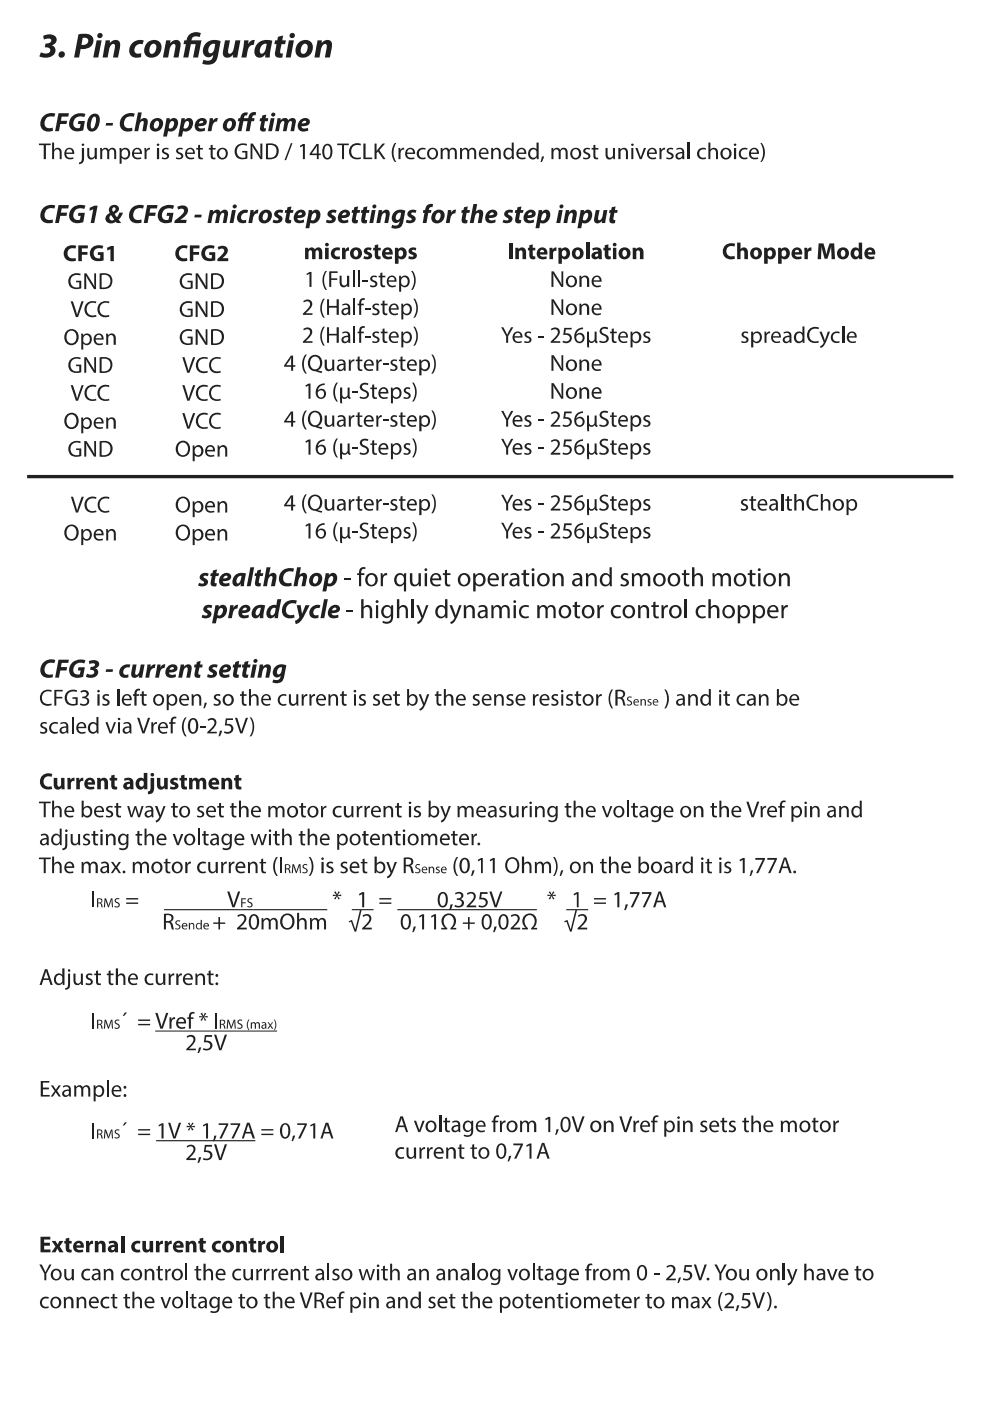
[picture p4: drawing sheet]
<svg xmlns="http://www.w3.org/2000/svg" width="210mm" height="297mm" viewBox="0 0 210 297" stroke-linecap="round" stroke-linejoin="round" font-family="sans-serif">
<g fill="#231f20">
<path d="M9.1 7.6a2.16 2.16 0 0 1 2.8 .4 1.21 1.21 0 0 1-1 1.6 1.26 1.26 0 0 1 .9 1.3 1.26 1.26 0 0 1-1.1 1.2l-1 .1-1.4-.3 .4-.8 .7 .2a.77 .77 0 0 0 1-.1 .77 .77 0 0 0 0-1l-.9-.2 .2-.8h.1a.8 .8 0 0 0 1-.8l-.5-.2-1 .2z"/>
<path d="M22.4 8.6h.9v.5a1.14 1.14 0 0 1 1.3-.6 1.14 1.14 0 0 1 .9 1.1l-.5 2.6h-1l.4-2.2a.43 .43 0 0 0-.1-.5 .43 .43 0 0 0-.5-.1l-.2 .1a4.2 4.2 0 0 0-.8 2.7h-1z"/>
<path d="M27.9 9.3a2.4 2.4 0 0 1 2.6-.7l-.3 .8a1.24 1.24 0 0 0-1.4 .3 1.24 1.24 0 0 0-.1 1.5l.5 .2 .7-.1v.8a1.72 1.72 0 0 1-2.3-.5 1.72 1.72 0 0 1 .3-2.3z"/>
<path d="M35.2 8.6h1l-.1 .5a1.3 1.3 0 0 1 2.1-.1l.1 .6-.5 2.6h-1l.4-2.2a.44 .44 0 0 0-.1-.5 .44 .44 0 0 0-.5-.1l-.2 .1a4.2 4.2 0 0 0-.8 2.7h-1.1z"/>
<path d="M40.2 7.2a2.4 2.4 0 0 1 2.4-.2l-.3 .9a1.06 1.06 0 0 0-1.7 .7h2.1l-.7 3.6h-1.1l.6-2.8h-1l-.6 2.8h-1l.5-2.8h-.5l.2-.8h.4l.2-.7z"/>
<path d="M47.7 8.6h1.1l-.4 2.2a.4 .4 0 0 0 .3 .6 1.19 1.19 0 0 0 .9-1.2l.3-1.6h1.1l-.7 3.6h-.9v-.6a1.29 1.29 0 0 1-2.1 .1v-.7z"/>
<path d="M51.8 8.6h.9v.7a1.3 1.3 0 0 1 1.3-.8l-.3 1a1.24 1.24 0 0 0-1.2 1.3l-.3 1.4h-1z"/>
<path d="M58.9 7.8l1.1-.3-.1 1.1h.7l-.1 .8h-.8l-.3 1.2a.48 .48 0 0 0 0 .6 .48 .48 0 0 0 .6 .1l-.1 .9a1.05 1.05 0 0 1-1.2-.1 1.05 1.05 0 0 1-.4-1l.3-1.7h-.4l.1-.8h.5z"/>
<path d="M67.3 8.6h.9v.5a1.14 1.14 0 0 1 1.3-.6 1.14 1.14 0 0 1 .9 1.1l-.5 2.6h-1l.4-2.2a.43 .43 0 0 0-.1-.5 .43 .43 0 0 0-.5-.1l-.2 .1a4.2 4.2 0 0 0-.8 2.7h-1z"/>
<path d="M9.2 24.6a2.36 2.36 0 0 1 2.5-.5l-.2 .7a1.43 1.43 0 0 0-1.8 .4 1.43 1.43 0 0 0 .1 1.8l.7 .2 .7-.1v.6a1.82 1.82 0 0 1-2.3-.4 1.82 1.82 0 0 1 0-2.3z"/>
<path d="M12.4 24h2.2l-.1 .7h-1.4l-.2 .9h1.3l-.1 .7h-1.3l-.3 1.5h-.8z"/>
<path d="M15.2 24.8a2.77 2.77 0 0 1 2.9-.6l-.2 .6a1.51 1.51 0 0 0-1.9 .3 1.51 1.51 0 0 0-.2 1.8l.7 .3 .4-.1 .2-.8h-.6l.1-.6h1.4l-.3 1.9a2.11 2.11 0 0 1-3-1l.1-1.1z"/>
<path d="M22.5 26.1h1.5l-.1 .5h-1.5z"/>
<path d="M26 24.6a2.36 2.36 0 0 1 2.6-.5l-.2 .7a1.43 1.43 0 0 0-1.8 .4 1.43 1.43 0 0 0 .1 1.8l.6 .2 .7-.1 .1 .6a1.82 1.82 0 0 1-2.3-.4 1.82 1.82 0 0 1 0-2.3z"/>
<path d="M29.3 23.8h.8l-.3 1.6a.86 .86 0 0 1 1.1-.3 .86 .86 0 0 1 .4 1.1l-.3 1.6h-.8l.3-1.7-.1-.4a.71 .71 0 0 0-.9 .8l-.2 1.3h-.8z"/>
<path d="M44.4 25.1h.8l-.1 .5 .4-.4 .7-.2-.2 .8a.94 .94 0 0 0-1 1l-.2 1h-.8z"/>
<path d="M51.4 24.1l.4-.2h.8l-.3 .6h-.4l-.2 .6h.9a1.26 1.26 0 0 1 1.7-1.3l-.1 .7-.1-.1a.54 .54 0 0 0-.7 .7h.6l-.2 .6h-.5l-.4 2.1h-.8l.4-2.1h-.9l-.4 2.1h-.8l.4-2.1h-.4l.1-.6h.4z"/>
<path d="M55.6 24.5l.9-.2-.2 .8h.6l-.1 .6h-.6l-.2 1.3 .2 .2h.2l-.1 .6a.76 .76 0 0 1-1 0 .76 .76 0 0 1-.1-1l.2-1.1h-.4l.2-.6h.3z"/>
<path d="M58.8 25.1h.7v.4a.88 .88 0 0 1 .8-.5 .88 .88 0 0 1 .8 .5 .85 .85 0 0 1 1-.5 .85 .85 0 0 1 .6 .9l-.3 1.9h-.8l.3-1.8-.3-.3a.93 .93 0 0 0-.6 .9l-.3 1.2h-.7l.3-1.8-.3-.3a1.01 1.01 0 0 0-.6 .9l-.3 1.2h-.8z"/>
<path d="M8.3 30.4h2.5v.4h-1.1v2.9h-.4v-2.9h-1z"/>
<path d="M11 30.2h.5v1.5a.85 .85 0 0 1 .8-.4 .85 .85 0 0 1 .7 .5l.1 1.9h-.4v-1.3a.6 .6 0 0 0-.6-.7 .6 .6 0 0 0-.6 .6v1.4h-.5z"/>
<path d="M18.5 31.4h.4v1.3a.59 .59 0 0 0 .5 .7 .59 .59 0 0 0 .7-.6v-1.4h.4v2.3h-.3l-.1-.3-.3 .3a.81 .81 0 0 1-1.2-.4z"/>
<path d="M21.2 31.4h.4v.3a.8 .8 0 0 1 .8-.4 .8 .8 0 0 1 .7 .5 .82 .82 0 0 1 .7-.5 .82 .82 0 0 1 .8 .5v1.9h-.4v-1.3a.55 .55 0 0 0-.1-.6 .55 .55 0 0 0-.6-.1l-.3 .5v1.5h-.5v-1.4a.54 .54 0 0 0-.5-.6 .54 .54 0 0 0-.5 .6v1.4h-.4z"/>
<path d="M30.6 31.4h.4v.4a.7 .7 0 0 1 .8-.5l-.1 .4a.67 .67 0 0 0-.6 .8v1.2h-.5z"/>
<path d="M34.6 31.5l.8-.2 .4 .2-.2 .2a.43 .43 0 0 0-.6-.1 .43 .43 0 0 0 0 .7 .8 .8 0 0 1 .8 .9 .8 .8 0 0 1-1.1 .6l-.4-.1 .1-.4 .3 .2a.48 .48 0 0 0 .7-.4l-.2-.3-.5-.3a.6 .6 0 0 1-.1-1z"/>
<path d="M37.6 31.5l.6-.2 .6 .2-.1 .2-.3-.1a.43 .43 0 0 0-.6 .4l.2 .3a.8 .8 0 0 1 .9 .9 .8 .8 0 0 1-1.2 .6l-.4-.1 .1-.4 .4 .2a.48 .48 0 0 0 .6-.4l-.2-.3-.5-.3a.6 .6 0 0 1-.1-1z"/>
<path d="M42 30.8l.4-.1v.7h.6v.3h-.6v1.5l.1 .2h.5v.3a.69 .69 0 0 1-.8 0 .69 .69 0 0 1-.2-.7v-1.3h-.4v-.3h.4z"/>
<path d="M44.7 30.8l.4-.1v.7h.6v.3h-.6v1.5l.1 .2h.5v.3a.69 .69 0 0 1-.8 0 .69 .69 0 0 1-.2-.7v-1.3h-.4v-.3h.4z"/>
<path d="M50.2 30.9a2.26 2.26 0 0 1 2.2-.4l-.1 .4a1.37 1.37 0 0 0-2.1 1 1.37 1.37 0 0 0 1.8 1.5v-1.1h-.6v-.3h1.1v1.6a1.79 1.79 0 0 1-2-.1 1.79 1.79 0 0 1-.7-1.9z"/>
<path d="M53.1 30.4h.5l1.6 2.8v-2.8h.4v3.3h-.4l-1.7-2.8v2.8h-.4z"/>
<path d="M61.7 30.4h.3l-1.3 3.6h-.4z"/>
<path d="M63.6 30.9l.7-.4h.3v3.2h-.4v-2.8l-.5 .3z"/>
<path d="M71.5 30.4h2.5v.4h-1.1v2.9h-.4v-2.9h-1z"/>
<path d="M74.5 30.8a1.89 1.89 0 0 1 2-.3l-.1 .4a1.37 1.37 0 0 0-1.9 1.2 1.37 1.37 0 0 0 2 1.2v.4a1.76 1.76 0 0 1-2.2-.6 1.76 1.76 0 0 1 .2-2.3z"/>
<path d="M77 30.4h.5v3h1.4v.3h-1.9z"/>
<path d="M79.4 30.4h.4v1.6l1.3-1.6h.6l-1.3 1.4 1.3 1.9h-.5l-1.1-1.6-.3 .4v1.2h-.4z"/>
<path d="M83.7 30.3h.3a3.7 3.7 0 0 0 0 4h-.3a3.5 3.5 0 0 1 0-4z"/>
<path d="M84.5 31.4h.4v.4a.66 .66 0 0 1 .8-.5l-.1 .4a.69 .69 0 0 0-.7 .8v1.2h-.4z"/>
<path d="M88.6 31.8a1.44 1.44 0 0 1 1.7-.3l-.1 .2a.9 .9 0 0 0-1.4 .8 .9 .9 0 0 0 1.4 .8l.1 .4a1.27 1.27 0 0 1-1.6-.3 1.27 1.27 0 0 1-.1-1.6z"/>
<path d="M93.4 31.4h.4v.3a.8 .8 0 0 1 .7-.4 .8 .8 0 0 1 .7 .5 .84 .84 0 0 1 .8-.5 .84 .84 0 0 1 .8 .5l.1 1.9h-.5v-1.3a.56 .56 0 0 0-.4-.7 .56 .56 0 0 0-.7 .6v1.4h-.4v-1.7a.54 .54 0 0 0-.7-.3 .54 .54 0 0 0-.3 .6v1.4h-.5z"/>
<path d="M97.5 31.4h.4v.3a.84 .84 0 0 1 1.5 .1 .81 .81 0 0 1 .8-.5 .81 .81 0 0 1 .7 .5l.1 1.9h-.5v-1.3a.55 .55 0 0 0-.1-.6 .55 .55 0 0 0-.6-.1l-.3 .5v1.5h-.4v-1.4a.56 .56 0 0 0-.6-.6 .56 .56 0 0 0-.5 .6v1.4h-.5z"/>
<path d="M104.1 31.4h.4v.3a.9 .9 0 0 1 1.1-.3 .9 .9 0 0 1 .6 .9v1.4h-.5v-1.3a.6 .6 0 0 0-.5-.7 .6 .6 0 0 0-.6 .6v1.4h-.5z"/>
<path d="M114.9 33.2l.5-.1-.1 .4a.98 .98 0 0 1-.7 .9z"/>
<path d="M116.9 31.4h.4v.3a.84 .84 0 0 1 1.5 .1 .81 .81 0 0 1 .7-.5 .81 .81 0 0 1 .8 .5l.1 1.9h-.5v-1.3a.55 .55 0 0 0-.1-.6 .55 .55 0 0 0-.6-.1l-.3 .5v1.5h-.5v-1.4a.56 .56 0 0 0-.5-.6 .56 .56 0 0 0-.6 .6v1.4h-.4z"/>
<path d="M123.9 31.5l.8-.2 .4 .2-.1 .2a.43 .43 0 0 0-.7-.1 .43 .43 0 0 0 0 .7 .8 .8 0 0 1 .9 .9 .8 .8 0 0 1-1.2 .6l-.4-.1 .1-.4 .4 .2a.48 .48 0 0 0 .7-.4l-.2-.3-.6-.3a.6 .6 0 0 1-.1-1z"/>
<path d="M125.8 30.8l.4-.1v.7h.7v.3h-.7l.1 1.5 .1 .2h.4v.3a.7 .7 0 0 1-.7 0 .7 .7 0 0 1-.3-.7v-1.3h-.4v-.3h.4z"/>
<path d="M128.4 31.4h.4v1.3a.59 .59 0 0 0 .5 .7 .59 .59 0 0 0 .7-.6v-1.4h.4v2.3h-.4v-.3l-.3 .3a.82 .82 0 0 1-1.2-.4z"/>
<path d="M131.1 31.4h.4v.3l.3-.2a.85 .85 0 0 1 1.3 .3v1.9h-.4v-1.3a.58 .58 0 0 0-.5-.7 .58 .58 0 0 0-.6 .6v1.4h-.5z"/>
<path d="M134.7 31.4h.5l.6 1.9 .7-1.9h.5l-.9 2.3h-.5z"/>
<path d="M139.8 31.4h.4v.4a.73 .73 0 0 1 .8-.5l-.1 .4a.67 .67 0 0 0-.6 .8v1.2h-.5z"/>
<path d="M141.6 31.5l.6-.2 .4 .1 .1 .1-.1 .2a.43 .43 0 0 0-.6-.1 .43 .43 0 0 0-.1 .7 .8 .8 0 0 1 .9 .9 .8 .8 0 0 1-1.1 .6l-.4-.1 .1-.4 .3 .2a.47 .47 0 0 0 .7-.4l-.2-.3-.5-.3a.63 .63 0 0 1-.1-1z"/>
<path d="M148 31.8a1.44 1.44 0 0 1 1.7-.3l-.1 .2a.9 .9 0 0 0-1.3 .8 .9 .9 0 0 0 1.3 .8l.1 .4a1.27 1.27 0 0 1-1.6-.3 1.27 1.27 0 0 1-.1-1.6z"/>
<path d="M150.2 30.2h.4v1.5a.86 .86 0 0 1 1.5 .1l.1 1.9h-.4v-1.3a.6 .6 0 0 0-.5-.7 .6 .6 0 0 0-.7 .6v1.4h-.4z"/>
<path d="M157.1 31.6l1-.3 .4 .2-.1 .2a.9 .9 0 0 0-1.3 .8 .9 .9 0 0 0 1.3 .8l.1 .4a1.25 1.25 0 0 1-1.7-.4 1.25 1.25 0 0 1 .3-1.7z"/>
<path d="M161.2 30.3h.3a3.3 3.3 0 0 1 0 4h-.3a3.7 3.7 0 0 0 0-4z"/>
<path d="M9.2 44.1a2.43 2.43 0 0 1 2.5-.5l-.2 .6a1.38 1.38 0 0 0-1.8 .5 1.38 1.38 0 0 0 .4 1.9l1.1-.1v.7a1.81 1.81 0 0 1-2.1-.3 1.81 1.81 0 0 1-.4-2.1z"/>
<path d="M12.4 43.5h2.2l-.1 .7h-1.4l-.2 .9h1.3l-.1 .7h-1.3l-.3 1.5h-.8z"/>
<path d="M15.2 44.3a2.75 2.75 0 0 1 2.9-.7l-.2 .7a1.5 1.5 0 0 0-1.9 .2 1.5 1.5 0 0 0-.2 1.9l.7 .3 .4-.1 .2-.8h-.6l.1-.7h1.4l-.3 2a2.1 2.1 0 0 1-3-1l.1-1.2z"/>
<path d="M19 44.1l1-.5h.7l-.7 3.7h-.8l.6-2.9-.8 .3z"/>
<path d="M28 44.1a2.43 2.43 0 0 1 2.5-.5l-.2 .6a1.38 1.38 0 0 0-1.8 .5 1.38 1.38 0 0 0 .4 1.9l1.1-.1v.7a1.81 1.81 0 0 1-2.1-.3 1.81 1.81 0 0 1-.4-2.1z"/>
<path d="M31.2 43.5h2.2l-.1 .7h-1.4l-.2 .9h1.3l-.1 .7h-1.3l-.3 1.5h-.8z"/>
<path d="M34.2 44a2.93 2.93 0 0 1 2.7-.4l-.2 .7a1.5 1.5 0 0 0-1.9 .2 1.5 1.5 0 0 0-.2 1.9l.7 .3 .4-.1 .2-.8h-.6l.1-.7h1.4l-.4 2a2.06 2.06 0 0 1-2.9-1l.1-1.2z"/>
<path d="M37.6 43.9a1.57 1.57 0 0 1 2.2 .3 2.65 2.65 0 0 1-1.5 2.4h1.3l-.1 .7h-2.5v-.5l1.6-1.3a.78 .78 0 0 0 .2-1.2h-.6l-.4 .1z"/>
<path d="M41.3 45.5h1.5l-.1 .6h-1.5z"/>
<path d="M44.5 44.5h.7l-.1 .5a.87 .87 0 0 1 .8-.6 .87 .87 0 0 1 .8 .6 .86 .86 0 0 1 1.2-.5 .86 .86 0 0 1 .4 1.2l-.3 1.6h-.8l.3-1.9-.3-.3a.97 .97 0 0 0-.6 .9l-.2 1.3h-.8l.3-1.8-.1-.3a.72 .72 0 0 0-.8 .9l-.2 1.2h-.8z"/>
<path d="M50.8 45a1.66 1.66 0 0 1 1.8-.4l-.2 .6a.92 .92 0 0 0-1.1 .3 .92 .92 0 0 0 .1 1.1h.8v.6a1.32 1.32 0 0 1-1.8-.4 1.32 1.32 0 0 1 .4-1.8z"/>
<path d="M53.1 44.5h.7v.6l.3-.5 .6-.1-.1 .8a.92 .92 0 0 0-1 1l-.1 1h-.8z"/>
<path d="M58.3 44.8a1.56 1.56 0 0 1 1.8-.2l-.2 .6-.6-.2-.3 .2 .1 .3a.89 .89 0 0 1 .8 .9 .89 .89 0 0 1-.9 .9h-.7l-.5-.2 .2-.5 .7 .1 .3-.1v-.2l-.5-.4a.74 .74 0 0 1-.2-1.2z"/>
<path d="M61 43.9l.8-.1-.2 .7h.6l-.1 .6h-.6l-.2 1.3v.2l.5 .1-.1 .6a.79 .79 0 0 1-1-.1 .79 .79 0 0 1-.2-1l.2-1.1h-.3l.1-.6h.3z"/>
<path d="M69.7 44.8a1.56 1.56 0 0 1 1.7-.2l-.2 .6-.6-.2-.3 .2 .1 .3a.94 .94 0 0 1 .8 1.2 .94 .94 0 0 1-1.3 .6l-.8-.2 .2-.5 .9 .1 .1-.3a1.03 1.03 0 0 1-.6-1.6z"/>
<path d="M75.1 43.9l.8-.1-.1 .7h.6l-.2 .6h-.5l-.2 1a.34 .34 0 0 0 0 .4 .34 .34 0 0 0 .3 .2h.1l-.1 .6a.79 .79 0 0 1-1-.1 .79 .79 0 0 1-.1-1l.2-1.1h-.4l.1-.6h.4z"/>
<path d="M77.1 43.9l.8-.1-.1 .7h.6l-.2 .6h-.6l-.1 1a.32 .32 0 0 0-.1 .4 .32 .32 0 0 0 .4 .2v.6a.8 .8 0 0 1-1-.1 .8 .8 0 0 1-.2-1l.2-1.1h-.3l.1-.6h.4z"/>
<path d="M80.3 44.5h.7l-.1 .5a.88 .88 0 0 1 1.1-.5 .88 .88 0 0 1 .6 1l-.3 1.8h-.8l.3-1.5-.1-.6a.59 .59 0 0 0-.7 .5l-.4 1.6h-.8z"/>
<path d="M86.6 44.8a1.56 1.56 0 0 1 1.7-.2l-.2 .6-.6-.2-.3 .2 .1 .3a.89 .89 0 0 1 .8 .9 .89 .89 0 0 1-.8 .9h-.8l-.5-.2 .2-.5 .8 .1 .3-.1v-.2l-.6-.4a.74 .74 0 0 1-.1-1.2z"/>
<path d="M90.6 43.5l.5-.2h.7l-.1 .6h-.1a.54 .54 0 0 0-.7 .6h.6l-.1 .6h-.6l-.4 2.2h-.8l.4-2.2h-.3v-.6h.4z"/>
<path d="M95 44.5h.7l-.1 .6 .7-.6h.4l-.2 .8a.92 .92 0 0 0-1 1l-.2 1h-.8z"/>
<path d="M98.4 43.9l.8-.1-.1 .7h.6l-.2 .6h-.6l-.2 1.3 .1 .2 .3 .1v.6a.8 .8 0 0 1-1-.1 .8 .8 0 0 1-.2-1l.2-1.1h-.3l.1-.6h.4z"/>
<path d="M100.4 43.3h.8l-.3 1.6a.87 .87 0 0 1 1.2-.4 .87 .87 0 0 1 .3 1.2l-.3 1.6h-.8l.3-1.7-.1-.4a.7 .7 0 0 0-.8 .8l-.3 1.3h-.8z"/>
<path d="M107.1 44.8a1.49 1.49 0 0 1 1.7-.2l-.2 .6-.5-.2-.4 .2 .2 .3a.89 .89 0 0 1 .8 .9 .89 .89 0 0 1-.9 .9h-.7l-.5-.2 .2-.5 .7 .1 .3-.1v-.2l-.6-.4a.74 .74 0 0 1-.1-1.2z"/>
<path d="M109.7 43.9l.9-.1-.2 .7h.6l-.1 .6h-.6l-.2 1.3v.2l.4 .1-.1 .6a.8 .8 0 0 1-1-.1 .8 .8 0 0 1-.1-1l.2-1.1h-.4l.2-.6h.3z"/>
<path d="M120 44.5h.7l-.1 .5a.89 .89 0 0 1 1.2-.5 .89 .89 0 0 1 .5 1.2l-.3 1.6h-.8l.2-1.7-.1-.4a.74 .74 0 0 0-.8 .9l-.2 1.2h-.8z"/>
<path d="M126.3 44.5h.8l-.3 1.9 .1 .3a.72 .72 0 0 0 .9-.9l.2-1.3h.8l-.5 2.8h-.7v-.5a.87 .87 0 0 1-1 .6 .87 .87 0 0 1-.6-1z"/>
<path d="M129.7 43.9l.8-.1-.1 .7h.6l-.1 .6h-.6l-.3 1.3 .1 .2 .4 .1-.1 .6a.8 .8 0 0 1-1-.1 .8 .8 0 0 1-.2-1l.3-1.1h-.4l.1-.6h.4z"/>
<path d="M14 52.4a2.29 2.29 0 0 1 2.2-.3l-.2 .6a1.14 1.14 0 0 0-1.7 1 1.14 1.14 0 0 0 1.7 1l.1 .5a1.76 1.76 0 0 1-2.3-.4 1.76 1.76 0 0 1 .2-2.4z"/>
<path d="M16.6 52h2v.7h-1.2v.7h1.1v.6h-1.1v1.4h-.8z"/>
<path d="M19.6 52.4a2.41 2.41 0 0 1 2.3-.2l-.2 .5a1.18 1.18 0 0 0-1.6 .3 1.18 1.18 0 0 0 .2 1.6l1 .1v-.6h-.6v-.6h1.3v1.7a2.19 2.19 0 0 1-2.8-.8 1.86 1.86 0 0 1 .4-2z"/>
<path d="M22.7 52.5l.8-.3h.6v3.2h-.7v-2.6l-.6 .3z"/>
<path d="M15 58.4a2.05 2.05 0 0 1 2.1-.3l-.1 .3a1.37 1.37 0 0 0-2.1 1.1 1.37 1.37 0 0 0 1.9 1.4v-1h-.7v-.4h1.1v1.6a1.82 1.82 0 0 1-2-.1 1.82 1.82 0 0 1-.7-1.8z"/>
<path d="M17.9 58h.4l1.7 2.7v-2.7h.4v3.3h-.5l-1.7-2.8 .1 2.8h-.4z"/>
<path d="M15 63.9h.5l.8 2.9 1-2.9h.4l-1.1 3.3h-.5z"/>
<path d="M18.4 64.3a2.11 2.11 0 0 1 2-.3l-.1 .3a1.37 1.37 0 0 0-1.9 1.3 1.37 1.37 0 0 0 2 1.2v.3a1.74 1.74 0 0 1-2.2-.5 1.74 1.74 0 0 1 .2-2.3z"/>
<path d="M21.1 64.3a2.11 2.11 0 0 1 2.1-.3l-.1 .3a1.37 1.37 0 0 0-2 1.2 1.37 1.37 0 0 0 2 1.3l.1 .3a1.74 1.74 0 0 1-2.3-.5 1.74 1.74 0 0 1 .2-2.3z"/>
<path d="M22.5 70.7h.4v.4a.9 .9 0 0 1 1.1-.4 .9 .9 0 0 1 .6 1v1.4h-.5v-1.3a.58 .58 0 0 0-.6-.8 .58 .58 0 0 0-.6 .7v1.4h-.4z"/>
<path d="M15 76.2a2.05 2.05 0 0 1 2.1-.3l-.1 .3a1.37 1.37 0 0 0-2.1 1.1 1.37 1.37 0 0 0 1.9 1.4v-1.1h-.7v-.3h1.1v1.6a1.82 1.82 0 0 1-2-.1 1.82 1.82 0 0 1-.7-1.9z"/>
<path d="M17.9 75.7h.4l1.7 2.8v-2.8h.4v3.3h-.5l-1.7-2.8 .1 2.8h-.4z"/>
<path d="M15 81.7h.5l.8 2.8 1-2.8h.4l-1.1 3.3h-.5z"/>
<path d="M18.4 82.1a1.89 1.89 0 0 1 2-.4l-.1 .4a1.37 1.37 0 0 0-1.9 1.2 1.37 1.37 0 0 0 2 1.2v.4a1.76 1.76 0 0 1-2.2-.5 1.76 1.76 0 0 1 .2-2.3z"/>
<path d="M21.1 82.1a1.89 1.89 0 0 1 2.1-.4l-.1 .4a1.37 1.37 0 0 0-2 1.2 1.37 1.37 0 0 0 2 1.2l.1 .4a1.76 1.76 0 0 1-2.2-.5 1.76 1.76 0 0 1 .1-2.3z"/>
<path d="M22.5 88.5h.4v.4a.9 .9 0 0 1 1.1-.4 .9 .9 0 0 1 .6 1v1.4h-.5v-1.4a.58 .58 0 0 0-.5-.7 .58 .58 0 0 0-.7 .7v1.4h-.4z"/>
<path d="M15 94a2.23 2.23 0 0 1 2.1-.4l-.1 .4a1.36 1.36 0 0 0-2.1 1 1.36 1.36 0 0 0 1.9 1.4v-1h-.7v-.3h1.1v1.6a1.82 1.82 0 0 1-2-.1 1.82 1.82 0 0 1-.7-1.9z"/>
<path d="M17.9 93.5h.4l1.7 2.8v-2.8h.4v3.3h-.5l-1.7-2.8 .1 2.8h-.4z"/>
<path d="M15 105.3h.5l.8 2.9 1-2.9h.5l-1.2 3.4h-.5z"/>
<path d="M18.4 105.8a1.9 1.9 0 0 1 2-.3v.3a1.36 1.36 0 0 0-2 1.2 1.36 1.36 0 0 0 2 1.2v.3a1.74 1.74 0 0 1-2.2-.4 1.74 1.74 0 0 1 .2-2.3z"/>
<path d="M21.2 105.8a1.85 1.85 0 0 1 2-.3l-.1 .3a1.36 1.36 0 0 0-2 1.2 1.36 1.36 0 0 0 2 1.2l.1 .3a1.73 1.73 0 0 1-2.2-.4 1.73 1.73 0 0 1 .2-2.3z"/>
<path d="M22.5 112.2h.4v.4a.88 .88 0 0 1 1.1-.4 .88 .88 0 0 1 .6 1v1.4h-.5v-1.4a.6 .6 0 0 0-.5-.7 .6 .6 0 0 0-.7 .7v1.4h-.4z"/>
<path d="M37.7 52.4a2.22 2.22 0 0 1 2.1-.3l-.2 .6a1.14 1.14 0 0 0-1.7 1 1.14 1.14 0 0 0 1.7 1l.2 .5a1.75 1.75 0 0 1-2.3-.4 1.75 1.75 0 0 1 .2-2.4z"/>
<path d="M40.3 52h2v.7h-1.3v.7h1.2v.6h-1.2v1.4h-.7z"/>
<path d="M43.2 52.4a2.34 2.34 0 0 1 2.3-.2l-.2 .5a1.18 1.18 0 0 0-1.6 .3 1.18 1.18 0 0 0 .2 1.6l1 .1v-.6h-.5v-.6h1.2v1.7a2.13 2.13 0 0 1-2.9-1.1 1.78 1.78 0 0 1 .5-1.7z"/>
<path d="M46.1 52.4a1.22 1.22 0 0 1 1.5-.2 1.22 1.22 0 0 1 .6 1.3l-1 1.2h1.2v.7h-2.3v-.5l1.1-1a.66 .66 0 0 0 .2-1.1 .66 .66 0 0 0-1 .2z"/>
<path d="M38.6 58.4a2.07 2.07 0 0 1 2.2-.3l-.2 .3a1.37 1.37 0 0 0-2 1.1 1.37 1.37 0 0 0 1.8 1.4v-1h-.6v-.4h1.1v1.6a1.8 1.8 0 0 1-2-.1 1.8 1.8 0 0 1-.7-1.8z"/>
<path d="M41.5 58h.5l1.6 2.7v-2.7h.4v3.3h-.4l-1.7-2.8v2.8h-.4z"/>
<path d="M38.6 64.3a2.07 2.07 0 0 1 2.2-.3l-.2 .3a1.37 1.37 0 0 0-2 1.1 1.37 1.37 0 0 0 1.8 1.4v-1h-.6v-.4h1.1v1.7a1.8 1.8 0 0 1-2-.1 1.8 1.8 0 0 1-.7-1.9z"/>
<path d="M41.5 63.9h.5l1.6 2.7v-2.7h.4v3.3h-.4l-1.7-2.8v2.8h-.4z"/>
<path d="M38.6 70.3a2.07 2.07 0 0 1 2.2-.4l-.2 .4a1.37 1.37 0 0 0-2 1 1.37 1.37 0 0 0 1.8 1.4v-1h-.6v-.3h1.1v1.6a1.8 1.8 0 0 1-2-.1 1.8 1.8 0 0 1-.7-1.9z"/>
<path d="M41.5 69.8h.5l1.6 2.8v-2.8h.4v3.3h-.4l-1.7-2.8v2.8h-.4z"/>
<path d="M38.7 75.7h.4l.9 2.9 .9-2.9h.5l-1.2 3.3h-.5z"/>
<path d="M42 76.2a2.11 2.11 0 0 1 2.1-.4l-.1 .4a1.37 1.37 0 0 0-2 1.2 1.37 1.37 0 0 0 2 1.2l.1 .4a1.74 1.74 0 0 1-2.3-.5 1.74 1.74 0 0 1 .2-2.3z"/>
<path d="M44.8 76.2a2.06 2.06 0 0 1 2-.4l-.1 .4a1.37 1.37 0 0 0-2 1.2 1.37 1.37 0 0 0 2 1.2l.1 .4a1.74 1.74 0 0 1-2.2-.5 1.74 1.74 0 0 1 .2-2.3z"/>
<path d="M38.7 81.7h.4l.9 2.8 .9-2.8h.5l-1.2 3.3h-.5z"/>
<path d="M42 82.1a1.89 1.89 0 0 1 2.1-.4l-.1 .4a1.37 1.37 0 0 0-2 1.2 1.37 1.37 0 0 0 2 1.2l.1 .4a1.76 1.76 0 0 1-2.3-.5 1.76 1.76 0 0 1 .2-2.3z"/>
<path d="M44.8 82.1a1.85 1.85 0 0 1 2-.4l-.1 .4a1.37 1.37 0 0 0-2 1.2 1.37 1.37 0 0 0 2 1.2l.1 .4a1.75 1.75 0 0 1-2.2-.5 1.75 1.75 0 0 1 .2-2.3z"/>
<path d="M38.7 87.6h.4l.9 2.9 .9-2.9h.5l-1.2 3.3h-.5z"/>
<path d="M42 88a1.89 1.89 0 0 1 2.1-.3l-.1 .3a1.37 1.37 0 0 0-2 1.2 1.37 1.37 0 0 0 2 1.3l.1 .3a1.76 1.76 0 0 1-2.3-.5 1.76 1.76 0 0 1 .2-2.3z"/>
<path d="M44.8 88a1.84 1.84 0 0 1 2-.3l-.1 .3a1.37 1.37 0 0 0-2 1.2 1.37 1.37 0 0 0 2 1.3l.1 .3a1.75 1.75 0 0 1-2.2-.5 1.75 1.75 0 0 1 .2-2.3z"/>
<path d="M46.1 94.4h.4v.4a.88 .88 0 0 1 1.1-.4 .88 .88 0 0 1 .6 1v1.4h-.4v-1.3a.6 .6 0 0 0-.6-.8 .6 .6 0 0 0-.6 .7v1.4h-.5z"/>
<path d="M46.1 106.3h.4v.4a.88 .88 0 0 1 1.1-.4 .88 .88 0 0 1 .6 .9v1.5h-.4v-1.4a.6 .6 0 0 0-.6-.7 .6 .6 0 0 0-.6 .6v1.5h-.5z"/>
<path d="M46.1 112.2h.4v.4a.88 .88 0 0 1 1.1-.4 .88 .88 0 0 1 .6 1v1.4h-.4v-1.4a.6 .6 0 0 0-.6-.7 .6 .6 0 0 0-.6 .7v1.4h-.5z"/>
<path d="M64.7 52.5h.6l.1 .3a.81 .81 0 0 1 1.4 .1 .85 .85 0 0 1 1-.4 .85 .85 0 0 1 .5 1v1.4h-.7v-1.3l-.2-.5a.39 .39 0 0 0-.5 .4v1.4h-.7l-.1-1.6-.3-.3-.4 .5v1.4h-.7z"/>
<path d="M70.4 53a1.6 1.6 0 0 1 1.7-.5l-.1 .6a.71 .71 0 0 0-1.1 .6 .71 .71 0 0 0 1.1 .6l.1 .6a1.3 1.3 0 0 1-1.6-.3 1.3 1.3 0 0 1-.1-1.6z"/>
<path d="M72.5 52.5h.7v.5l.4-.5h.4v.7h-.4l-.3 .4v1.3h-.8z"/>
<path d="M77.4 52.7l.7-.2 .7 .1-.1 .5-.6-.1-.2 .1 .1 .3a.83 .83 0 0 1 .9 .9 .83 .83 0 0 1-1 .7l-.9-.2 .2-.5 .9 .1v-.2l-.3-.2a.73 .73 0 0 1-.6-.5 .73 .73 0 0 1 .2-.8z"/>
<path d="M79.5 52l.7-.2v.7h.5v.6h-.5v1.1l.5 .2v.5a.83 .83 0 0 1-.9 0 .83 .83 0 0 1-.3-.8v-1h-.4v-.6h.4z"/>
<path d="M86.9 52.7l.7-.2 .7 .1-.2 .5-.5-.1-.2 .1 .1 .3a.83 .83 0 0 1 .9 .9 .83 .83 0 0 1-1.1 .7l-.7-.2 .1-.5 .6 .1h.3v-.2l-.3-.2a.73 .73 0 0 1-.7-.5 .73 .73 0 0 1 .3-.8z"/>
<path d="M65 58l.7-.3h.3v3.1h-.4v-2.8l-.5 .3z"/>
<path d="M69 57.4h.3a3.5 3.5 0 0 0 0 4.1h-.3a3.5 3.5 0 0 1 0-4.1z"/>
<path d="M69.8 57.5h1.8v.4h-1.4v1.1h1.3v.4h-1.3v1.4h-.4z"/>
<path d="M72 58.5h.4v1.3a.59 .59 0 0 0 .5 .7 .59 .59 0 0 0 .7-.6v-1.4h.4v2.3h-.3l-.1-.3-.2 .3a.85 .85 0 0 1-1.3-.4z"/>
<path d="M16.6 7.3l-.9 4.9h1.1l.3-1.8a1.98 1.98 0 0 0 2-.5 1.98 1.98 0 0 0 .6-2 2.89 2.89 0 0 0-3.1-.6zM17.5 8a.78 .78 0 0 1 1.2 .4 .78 .78 0 0 1-.6 1.1h-.8z"/>
<path d="M20.5 8.6l-.7 3.6h1l.7-3.6zM20.6 7.5a.6 .6 0 0 0 1.2 0 .6 .6 0 0 0-1.2 0z"/>
<path d="M31.2 9.1a1.86 1.86 0 0 0 .4 3.1 2.09 2.09 0 0 0 2.3-.9 2.09 2.09 0 0 0-.2-2.5 2 2 0 0 0-2.5 .3zM32 9.6a.63 .63 0 0 1 1-.1l.1 .4a1.15 1.15 0 0 1-1.1 1.5 1.31 1.31 0 0 1 0-1.8z"/>
<path d="M43.8 9a1.83 1.83 0 0 0 0 3.1 1.2 1.2 0 0 0 1.4-.5 1.27 1.27 0 0 1-.7 1.2 1.27 1.27 0 0 1-1.4-.1l-.2 .8a2.25 2.25 0 0 0 3.3-1.8l.6-3-1-.2a2.65 2.65 0 0 0-2 .5zM44.6 9.6a.89 .89 0 0 1 1-.2 1.75 1.75 0 0 1-1 1.9l-.2-.1a1.21 1.21 0 0 1 .2-1.6z"/>
<path d="M54.8 9.1a1.88 1.88 0 0 0-.1 3.1 1.34 1.34 0 0 0 1.6-.7l-.1 .7h1l.5-3.6-.8-.1a2.81 2.81 0 0 0-2.1 .6zM55.5 9.6a.97 .97 0 0 1 1.1-.3 2.08 2.08 0 0 1-1.1 2.1l-.2-.1a1.32 1.32 0 0 1 .2-1.7z"/>
<path d="M61.3 8.6l-.7 3.6h1l.7-3.6zM61.4 7.5a.56 .56 0 0 0 1.1 0 .56 .56 0 0 0-1.1 0z"/>
<path d="M63.2 9.1a1.86 1.86 0 0 0 .5 3.1 2.09 2.09 0 0 0 2.3-.9 2.09 2.09 0 0 0-.2-2.5 2 2 0 0 0-2.6 .3zM64.1 9.6l.6-.3a.91 .91 0 0 1 .4 1.4 .73 .73 0 0 1-1.2 .6l-.1-.9z"/>
<path d="M19.2 24.5a2.73 2.73 0 0 0-.4 3.1 1.45 1.45 0 0 0 2.2-1.1 1.79 1.79 0 0 0-.5-2.3h-.9zM19.7 24.9l.3-.2a.77 .77 0 0 1 .3 1.1 1.67 1.67 0 0 1-.7 1.5 .84 .84 0 0 1-.3-1.1z"/>
<path d="M32.2 25.5a1.32 1.32 0 0 0-.4 1.7 1.32 1.32 0 0 0 1.6 .6 1.59 1.59 0 0 0 .7-2.6 1.55 1.55 0 0 0-1.9 .3zM33 25.7l.3-.1a.86 .86 0 0 1 .4 1 .86 .86 0 0 1-.9 .6 1.05 1.05 0 0 1 .2-1.5z"/>
<path d="M35.3 25.1l-.7 3.9h.8l.2-1.2a1.6 1.6 0 0 0 1.9-.7 1.6 1.6 0 0 0-.2-2 1.07 1.07 0 0 0-1.3 .4v-.4zM36.1 25.9l.4-.2h.3a.91 .91 0 0 1 0 1.1 .91 .91 0 0 1-1 .3z"/>
<path d="M38.5 25.1l-.7 3.9h.8l.2-1.2a1.6 1.6 0 0 0 1.9-.7 1.6 1.6 0 0 0-.3-2 1.07 1.07 0 0 0-1.2 .4v-.4zM39.3 25.9l.2-.2a.4 .4 0 0 1 .4 0 .4 .4 0 0 1 .2 .4 .85 .85 0 0 1-.3 .9 .85 .85 0 0 1-.9 .1z"/>
<path d="M41.7 25.5a1.32 1.32 0 0 0-.4 1.6 1.32 1.32 0 0 0 1.4 .8l.8-.2-.1-.6a.85 .85 0 0 1-1.4-.3 1.46 1.46 0 0 0 1.9-1 1.17 1.17 0 0 0-1-.9 1.17 1.17 0 0 0-1.2 .6zM42.3 25.8l.5-.2 .3 .2a.79 .79 0 0 1-1 .4z"/>
<path d="M47.7 25.5a1.31 1.31 0 0 0-.4 1.7 1.31 1.31 0 0 0 1.5 .6 1.43 1.43 0 0 0 1.3-1.4 1.43 1.43 0 0 0-1.2-1.4l-.5 .1zM48.5 25.7l.3-.1a.86 .86 0 0 1 .3 1 .86 .86 0 0 1-.8 .6 1.12 1.12 0 0 1 .2-1.5z"/>
<path d="M57.4 25.1l-.5 2.7h.8l.5-2.7zM57.5 24.3a.45 .45 0 0 0 .9 0 .45 .45 0 0 0-.9 0z"/>
<path d="M63.6 25.5a1.36 1.36 0 0 0-.3 1.9 1.36 1.36 0 0 0 1.8 .4l.3-.1-.1-.6a.8 .8 0 0 1-1.4-.3 1.41 1.41 0 0 0 1.8-1 1.16 1.16 0 0 0-1-.8 1.16 1.16 0 0 0-1.1 .5zM64.2 25.8l.4-.2 .3 .2a.79 .79 0 0 1-.9 .4z"/>
<path d="M14.1 31.6a1.3 1.3 0 0 0-.3 1.7 1.3 1.3 0 0 0 1.8 .4l-.1-.3h-.4a.83 .83 0 0 1-1-.8h1.6a1.03 1.03 0 0 0-.4-1.1 1.03 1.03 0 0 0-1.2 .1zM14.2 31.9a.63 .63 0 0 1 .8-.2 .63 .63 0 0 1 .3 .6h-1.2z"/>
<path d="M17.4 31.4l-.1 2.4-.1 .4-.5 .3 .1 .3 .7-.3 .3-.7v-2.4zM17.3 30.7a.3 .3 0 0 0 .6 0 .3 .3 0 0 0-.6 0z"/>
<path d="M25.3 31.4l.1 3.3h.4v-1.3a1.05 1.05 0 0 0 1.3 .3 1.05 1.05 0 0 0 .5-1.2 1.04 1.04 0 0 0-.6-1.1 1.04 1.04 0 0 0-1.3 .3v-.3zM26 31.9a.78 .78 0 0 1 1 0 .78 .78 0 0 1 .1 1 .75 .75 0 0 1-1 .4 .75 .75 0 0 1-.3-1z"/>
<path d="M28.4 31.6a1.31 1.31 0 0 0-.2 1.8 1.31 1.31 0 0 0 1.8 .3l-.1-.3h-.4a.84 .84 0 0 1-1.1-.8h1.7a1.06 1.06 0 0 0-.5-1.1 1.06 1.06 0 0 0-1.2 .1zM28.6 31.9a.61 .61 0 0 1 .7-.2 .61 .61 0 0 1 .4 .6h-1.3z"/>
<path d="M33.3 31.4v2.3h.4v-2.3zM33.2 30.7a.3 .3 0 0 0 .6 0 .3 .3 0 0 0-.6 0z"/>
<path d="M39.7 31.6a1.3 1.3 0 0 0-.3 1.7 1.3 1.3 0 0 0 1.8 .4l-.1-.3h-.4a.87 .87 0 0 1-1.1-.8h1.7a1.04 1.04 0 0 0-.4-1.1 1.04 1.04 0 0 0-1.2 .1zM39.8 31.9a.63 .63 0 0 1 .8-.2 .63 .63 0 0 1 .3 .6h-1.2z"/>
<path d="M46 32.5a1.21 1.21 0 0 0 2.4 0 1.21 1.21 0 0 0-2.4 0zM46.6 31.9a.73 .73 0 0 1 .9-.2 .73 .73 0 0 1 .4 .9 .74 .74 0 0 1-.7 .9 .74 .74 0 0 1-.8-.9z"/>
<path d="M56.4 30.5v3.2a2 2 0 0 0 2.7-1.7 1.74 1.74 0 0 0-2.4-1.6zM56.8 30.8a1.4 1.4 0 0 1 1.9 1.3 1.4 1.4 0 0 1-1.9 1.3z"/>
<path d="M67.1 30.5l-1.4 2.1v.3h1.5v.8h.4v-.8h.4v-.3h-.4v-2.1zM67.2 30.9v1.7h-1.1z"/>
<path d="M68.8 30.8a2.28 2.28 0 0 0 .2 3 1.05 1.05 0 0 0 1.4-1.1 2.08 2.08 0 0 0-.6-2.1h-.7zM69 31a.53 .53 0 0 1 .6-.2 .53 .53 0 0 1 .4 .5l.1 .8a1.18 1.18 0 0 1-.7 1.4 1.77 1.77 0 0 1-.4-2.5z"/>
<path d="M86.3 31.6a1.31 1.31 0 0 0-.2 1.8 1.31 1.31 0 0 0 1.8 .3l-.1-.3h-.4a.84 .84 0 0 1-1.1-.8h1.7a1.06 1.06 0 0 0-.5-1.1 1.06 1.06 0 0 0-1.2 .1zM86.5 31.9a.61 .61 0 0 1 .7-.2 .61 .61 0 0 1 .4 .6h-1.3z"/>
<path d="M90.5 32.5a1.25 1.25 0 0 0 2.5 0 1.25 1.25 0 0 0-2.5 0zM91.2 31.9a.74 .74 0 0 1 .9-.2 .74 .74 0 0 1 .4 .9 .76 .76 0 0 1-.8 .9 .76 .76 0 0 1-.7-.9z"/>
<path d="M101.9 31.6a1.3 1.3 0 0 0-.2 1.7 1.3 1.3 0 0 0 1.8 .4l-.1-.3h-.4a.86 .86 0 0 1-1.1-.8h1.7a1.05 1.05 0 0 0-.5-1.1 1.05 1.05 0 0 0-1.2 .1zM102.1 31.9a.6 .6 0 0 1 .7-.2 .6 .6 0 0 1 .4 .6h-1.3z"/>
<path d="M107.2 31.5a1.26 1.26 0 0 0-.4 1.5 1.26 1.26 0 0 0 1.2 .8l.5-.5 .1 .4h.4l-.1-3.5h-.4v1.5a.94 .94 0 0 0-1.3-.2zM107.3 31.9a.65 .65 0 0 1 .8-.2 .65 .65 0 0 1 .4 .6v.5a.7 .7 0 0 1-.8 .7 .7 .7 0 0 1-.6-.9z"/>
<path d="M109.9 31.6a1.31 1.31 0 0 0-.2 1.7 1.31 1.31 0 0 0 1.8 .4l-.1-.3h-.4a.85 .85 0 0 1-1.1-.8h1.7a1.06 1.06 0 0 0-.5-1.1 1.06 1.06 0 0 0-1.2 .1zM110.1 31.9a.6 .6 0 0 1 .7-.2 .6 .6 0 0 1 .4 .6h-1.3z"/>
<path d="M112.4 31.5a1.26 1.26 0 0 0-.4 1.5 1.26 1.26 0 0 0 1.3 .8l.5-.5v.4h.4v-3.5h-.5v1.5a.93 .93 0 0 0-1.3-.2zM112.6 31.9a.64 .64 0 0 1 .7-.2 .64 .64 0 0 1 .4 .6v.5a.7 .7 0 0 1-.8 .7 .7 .7 0 0 1-.5-.9z"/>
<path d="M120.9 32.5a1.21 1.21 0 0 0 2.4 0 1.21 1.21 0 0 0-2.4 0zM121.5 31.9a.73 .73 0 0 1 .9-.2 .73 .73 0 0 1 .4 .9 .74 .74 0 0 1-.8 .9 .74 .74 0 0 1-.7-.9z"/>
<path d="M133.9 31.4v2.3h.4v-2.3zM133.8 30.7a.3 .3 0 0 0 .6 0 .3 .3 0 0 0-.6 0z"/>
<path d="M137.6 31.6a1.31 1.31 0 0 0-.2 1.7 1.31 1.31 0 0 0 1.7 .4v-.3h-.4a.84 .84 0 0 1-1.1-.8h1.7a1.06 1.06 0 0 0-.5-1.1 1.06 1.06 0 0 0-1.2 .1zM137.8 31.9a.61 .61 0 0 1 .7-.2 .61 .61 0 0 1 .4 .6h-1.3z"/>
<path d="M143.4 31.5l.1 .3a.67 .67 0 0 1 .7-.2 .67 .67 0 0 1 .5 .6 1.04 1.04 0 0 0-1.4 1.2 .79 .79 0 0 0 1.4 0v.3h.4v-1.4a1 1 0 0 0-.6-.9 1 1 0 0 0-1.1 .1zM143.7 32.8l1-.3v.4a.52 .52 0 0 1-.5 .6 .52 .52 0 0 1-.6-.4z"/>
<path d="M152.7 32.5a1.25 1.25 0 0 0 2.5 0 1.25 1.25 0 0 0-2.5 0zM153.4 31.9a.73 .73 0 0 1 .9-.2 .73 .73 0 0 1 .3 .9 .74 .74 0 0 1-.7 .9 .74 .74 0 0 1-.7-.9z"/>
<path d="M155.6 31.4v2.3h.5v-2.3zM155.6 30.7a.27 .27 0 0 0 .5 0 .27 .27 0 0 0-.5 0z"/>
<path d="M159.2 31.6a1.31 1.31 0 0 0-.2 1.7 1.31 1.31 0 0 0 1.8 .4l-.1-.3h-.4a.84 .84 0 0 1-1.1-.8h1.7a1.06 1.06 0 0 0-.5-1.1 1.06 1.06 0 0 0-1.2 .1zM159.4 31.9a.61 .61 0 0 1 .7-.2 .61 .61 0 0 1 .4 .6h-1.3z"/>
<path d="M23.3 43.9l-.2 .6 .2 .7a1.15 1.15 0 0 0-.9 1.5 1.15 1.15 0 0 0 1.7 .6l.5-.3 .2 .3h.9l-.6-.7 .5-.5 .5-1h-.8l-.5 1-.5-.8a.97 .97 0 0 0 .9-.8 .97 .97 0 0 0-.6-1 1.25 1.25 0 0 0-1.3 .4zM23.4 45.7l.1-.1 .7 1a.59 .59 0 0 1-.8 0 .59 .59 0 0 1 0-.9zM24 44l.2-.1 .3 .2a.65 .65 0 0 1-.5 .8l-.2-.5z"/>
<path d="M49.2 44.5l-.5 2.8h.8l.5-2.8zM49.3 43.8a.45 .45 0 0 0 .9 0 .45 .45 0 0 0-.9 0z"/>
<path d="M55.3 45a1.33 1.33 0 0 0-.4 1.6 1.33 1.33 0 0 0 1.6 .7 1.62 1.62 0 0 0 .7-2.6 1.52 1.52 0 0 0-1.9 .3zM56.1 45.2l.3-.1a.86 .86 0 0 1 .3 1 .86 .86 0 0 1-.8 .6 1.06 1.06 0 0 1 .2-1.5z"/>
<path d="M62.7 45a1.31 1.31 0 0 0-.4 1.5 1.31 1.31 0 0 0 1.4 .8l.8-.2-.1-.6a.81 .81 0 0 1-1.4-.3 1.41 1.41 0 0 0 1.8-.9 1.05 1.05 0 0 0-.7-.9 1.05 1.05 0 0 0-1.1 .3zM63.3 45.2a.46 .46 0 0 1 .7 0l-.2 .4h-.7z"/>
<path d="M65.4 44.5l-.6 3.9h.8l.2-1.2a1.62 1.62 0 0 0 1.9-.6 1.62 1.62 0 0 0-.3-2.1 1.17 1.17 0 0 0-1.3 .4l.1-.4zM66.3 45.4l.4-.3 .2 .1a.92 .92 0 0 1 0 1.1 .92 .92 0 0 1-1 .3z"/>
<path d="M72.1 45a1.3 1.3 0 0 0-.4 1.6 1.3 1.3 0 0 0 1.4 .7l.8-.2-.1-.6a.78 .78 0 0 1-.8 .3 .78 .78 0 0 1-.6-.6 1.41 1.41 0 0 0 1.8-.9 1.15 1.15 0 0 0-1-.9 1.15 1.15 0 0 0-1.1 .6zM72.7 45.2a.46 .46 0 0 1 .7 0v.1a.79 .79 0 0 1-.9 .3z"/>
<path d="M78.8 44.5l-.5 2.8h.8l.5-2.8zM79 43.8a.43 .43 0 0 0 .8 0 .43 .43 0 0 0-.8 0z"/>
<path d="M83.5 45a1.3 1.3 0 0 0 .4 2.3l.9-.4a1 1 0 0 1-.6 .9 1 1 0 0 1-1.1-.1l-.1 .6a1.71 1.71 0 0 0 2.5-1.4l.4-2.2-.7-.2a1.91 1.91 0 0 0-1.7 .5zM84.2 45.4a.77 .77 0 0 1 .8-.3 1.37 1.37 0 0 1-.7 1.6l-.2-.1a.91 .91 0 0 1 .1-1.2z"/>
<path d="M91.9 45a1.33 1.33 0 0 0-.4 1.6 1.33 1.33 0 0 0 1.6 .7 1.62 1.62 0 0 0 .7-2.6 1.52 1.52 0 0 0-1.9 .3zM92.7 45.2h.6a1.11 1.11 0 0 1-.5 1.5h-.3a1.02 1.02 0 0 1 .2-1.5z"/>
<path d="M103.3 45a1.31 1.31 0 0 0-.4 1.5 1.31 1.31 0 0 0 1.4 .8l.8-.2-.1-.6a.82 .82 0 0 1-1.4-.3 1.46 1.46 0 0 0 1.9-.9 1.16 1.16 0 0 0-1-.9 1.16 1.16 0 0 0-1.2 .6zM103.9 45.2a.44 .44 0 0 1 .8 .1 .79 .79 0 0 1-1 .3z"/>
<path d="M111.4 45a1.31 1.31 0 0 0-.4 1.6 1.31 1.31 0 0 0 1.5 .7l.7-.2v-.6a.78 .78 0 0 1-1.4-.3 1.41 1.41 0 0 0 1.8-.9 1.15 1.15 0 0 0-1-.9 1.15 1.15 0 0 0-1.2 .6zM112.1 45.2a.45 .45 0 0 1 .7 0v.1a.75 .75 0 0 1-.9 .3z"/>
<path d="M114.2 44.5l-.7 3.9h.8l.3-1.2a1.61 1.61 0 0 0 1.9-.6 1.61 1.61 0 0 0-.3-2.1 1.14 1.14 0 0 0-1.3 .4v-.4zM115.1 45.4l.4-.3 .2 .1a.92 .92 0 0 1 0 1.1 .92 .92 0 0 1-1 .3z"/>
<path d="M118.5 44.5l-.6 2.8h.9l.5-2.8zM118.6 43.8a.45 .45 0 0 0 .9 0 .45 .45 0 0 0-.9 0z"/>
<path d="M123.1 44.5l-.7 3.9h.8l.2-1.2a1.62 1.62 0 0 0 1.9-.7 1.62 1.62 0 0 0-.2-2 1.05 1.05 0 0 0-1.3 .4v-.4zM123.9 45.4l.2-.2h.5a.92 .92 0 0 1 0 1.1 .92 .92 0 0 1-1 .3z"/>
<path d="M21.1 58v3.3a1.98 1.98 0 0 0 2.7-1.8 1.76 1.76 0 0 0-2.4-1.5zM21.5 58.3a1.41 1.41 0 0 1 2 1.3 1.41 1.41 0 0 1-2 1.4z"/>
<path d="M14.1 70.2a1.67 1.67 0 0 0-.3 2.2 1.67 1.67 0 0 0 2.1 .6 1.72 1.72 0 0 0 .7-2.1 1.72 1.72 0 0 0-1.8-1.1zM14.5 70.4a1.07 1.07 0 0 1 1.2-.1 1.07 1.07 0 0 1 .5 1.2 1.09 1.09 0 0 1-1 1.3 1.09 1.09 0 0 1-1.1-1.3z"/>
<path d="M17.2 70.7v3.4h.5v-1.3a1.05 1.05 0 0 0 1.2 .3 1.05 1.05 0 0 0 .6-1.2 1.02 1.02 0 0 0-.7-1.1 1.02 1.02 0 0 0-1.2 .4v-.5zM17.8 71.3a.78 .78 0 0 1 1.1 0 .78 .78 0 0 1 .1 1 .75 .75 0 0 1-1 .4 .75 .75 0 0 1-.3-1z"/>
<path d="M20.3 70.9a1.3 1.3 0 0 0-.2 1.8 1.3 1.3 0 0 0 1.7 .3v-.3l-.4 .1a.83 .83 0 0 1-1.1-.8h1.7a1.06 1.06 0 0 0-.5-1.1 1.06 1.06 0 0 0-1.2 0zM20.5 71.2a.61 .61 0 0 1 .7-.2 .61 .61 0 0 1 .3 .7h-1.2z"/>
<path d="M21.1 75.8v3.2a1.98 1.98 0 0 0 2.7-1.7 1.76 1.76 0 0 0-2.4-1.6zM21.5 76.1a1.4 1.4 0 0 1 1.9 1.3 1.4 1.4 0 0 1-1.9 1.3z"/>
<path d="M14.1 88a1.69 1.69 0 0 0-.3 2.2 1.69 1.69 0 0 0 2.1 .6 1.8 1.8 0 0 0 .8-1.9 1.8 1.8 0 0 0-1.5-1.4l-.4 .1zM14.5 88.2a1.07 1.07 0 0 1 1.3-.1 1.07 1.07 0 0 1 .4 1.1 1.09 1.09 0 0 1-1 1.4 1.09 1.09 0 0 1-1.1-1.4z"/>
<path d="M17.2 88.5v3.4h.5v-1.3a1.05 1.05 0 0 0 1.2 .2 1.05 1.05 0 0 0 .6-1.1 1.04 1.04 0 0 0-.7-1.2 1.04 1.04 0 0 0-1.2 .4v-.4zM17.8 89.1a.78 .78 0 0 1 1.1-.1 .78 .78 0 0 1 .1 1.1 .76 .76 0 0 1-1.1 .3 .76 .76 0 0 1-.2-1.1z"/>
<path d="M20.3 88.7a1.31 1.31 0 0 0-.2 1.8 1.31 1.31 0 0 0 1.7 .3v-.3l-.4 .1a.84 .84 0 0 1-1.1-.8h1.7a1.06 1.06 0 0 0-.5-1.1 1.06 1.06 0 0 0-1.2 0zM20.5 89a.61 .61 0 0 1 .7-.2 .61 .61 0 0 1 .3 .7h-1.2z"/>
<path d="M21.1 93.6v3.2a2.02 2.02 0 0 0 2.8-1.7 1.77 1.77 0 0 0-2.5-1.6zM21.5 93.9a1.4 1.4 0 0 1 2 1.3 1.4 1.4 0 0 1-2 1.3z"/>
<path d="M14.1 111.7a1.68 1.68 0 0 0-.3 2.1 1.68 1.68 0 0 0 2.1 .6 1.78 1.78 0 0 0 .8-1.8 1.78 1.78 0 0 0-1.5-1.4l-.4 .1zM14.5 111.8a1.06 1.06 0 0 1 1.2-.1 1.06 1.06 0 0 1 .5 1.2 1.1 1.1 0 0 1-1 1.4 1.1 1.1 0 0 1-1.1-1.4z"/>
<path d="M17.2 112.2v3.4h.5v-1.3a1.04 1.04 0 0 0 1.2 .2 1.04 1.04 0 0 0 .6-1.1 1.02 1.02 0 0 0-.6-1.2 1.02 1.02 0 0 0-1.3 .4v-.4zM17.8 112.7a.78 .78 0 0 1 1.1 0 .78 .78 0 0 1 .1 1 .68 .68 0 0 1-.7 .6 .68 .68 0 0 1-.6-.7z"/>
<path d="M20.3 112.4a1.32 1.32 0 0 0-.2 1.8 1.32 1.32 0 0 0 1.7 .3v-.3l-.4 .1a.84 .84 0 0 1-1.1-.8h1.7a1.06 1.06 0 0 0-.5-1.2 1.06 1.06 0 0 0-1.2 .1zM20.5 112.7a.6 .6 0 0 1 .7-.2 .6 .6 0 0 1 .3 .7h-1.2z"/>
<path d="M44.7 58v3.3a2.02 2.02 0 0 0 2.8-1.8 1.78 1.78 0 0 0-2.5-1.5zM45.2 58.3a1.39 1.39 0 0 1 1.8 1.3 1.39 1.39 0 0 1-1.8 1.4z"/>
<path d="M44.7 63.9v3.3a2.02 2.02 0 0 0 2.8-1.8 1.78 1.78 0 0 0-2.5-1.5zM45.2 64.2a1.39 1.39 0 0 1 1.8 1.3 1.39 1.39 0 0 1-1.8 1.3z"/>
<path d="M44.7 69.8v3.3a2.02 2.02 0 0 0 2.8-1.7 1.78 1.78 0 0 0-2.5-1.6zM45.2 70.1a1.39 1.39 0 0 1 1.8 1.4 1.39 1.39 0 0 1-1.8 1.3z"/>
<path d="M37.7 93.9a1.67 1.67 0 0 0-.2 2.2 1.67 1.67 0 0 0 2 .6 1.69 1.69 0 0 0 .7-2.3 1.69 1.69 0 0 0-2.2-.7zM38.1 94.1a1.17 1.17 0 0 1 1.5 .1 1.17 1.17 0 0 1 .2 1.4 1.08 1.08 0 0 1-1.2 .9 1.08 1.08 0 0 1-.9-1.3z"/>
<path d="M40.9 94.4v3.4h.4v-1.3a1.17 1.17 0 0 0 1.8-.7 1.17 1.17 0 0 0-1.5-1.3l-.4 .3v-.4zM41.5 95a.78 .78 0 0 1 1 0 .78 .78 0 0 1 .1 1 .76 .76 0 0 1-1 .3 .76 .76 0 0 1-.3-1.1z"/>
<path d="M43.9 94.6a1.32 1.32 0 0 0-.2 1.8 1.32 1.32 0 0 0 1.8 .3l-.1-.3-.4 .1a.85 .85 0 0 1-1.1-.8h1.7a1.07 1.07 0 0 0-.5-1.1 1.07 1.07 0 0 0-1.2 0zM44.1 94.9a.6 .6 0 0 1 .7-.2 .6 .6 0 0 1 .4 .7h-1.3z"/>
<path d="M37.7 105.8a1.68 1.68 0 0 0-.2 2.1 1.68 1.68 0 0 0 2 .6 1.69 1.69 0 0 0 .7-2.2 1.69 1.69 0 0 0-2.2-.8zM38.1 105.9a1.18 1.18 0 0 1 1.5 .1 1.18 1.18 0 0 1 .2 1.4 1.08 1.08 0 0 1-1.2 1 1.08 1.08 0 0 1-.9-1.4z"/>
<path d="M40.9 106.3v3.3h.4v-1.3a1.12 1.12 0 0 0 1.5 .2 1.12 1.12 0 0 0 .3-1.5 1.02 1.02 0 0 0-.8-.8 1.02 1.02 0 0 0-1.1 .5v-.4zM41.5 106.8a.78 .78 0 0 1 1 0 .78 .78 0 0 1 .1 1 .68 .68 0 0 1-.7 .6 .68 .68 0 0 1-.6-.7z"/>
<path d="M43.9 106.5a1.32 1.32 0 0 0-.2 1.8 1.32 1.32 0 0 0 1.8 .3l-.1-.4-.4 .2a.85 .85 0 0 1-1.1-.8h1.7a1.06 1.06 0 0 0-.5-1.2 1.06 1.06 0 0 0-1.2 .1zM44.1 106.8a.6 .6 0 0 1 .7-.2 .6 .6 0 0 1 .4 .6h-1.3z"/>
<path d="M37.7 111.7a1.68 1.68 0 0 0-.2 2.1 1.68 1.68 0 0 0 2 .6 1.78 1.78 0 0 0 .8-1.8 1.78 1.78 0 0 0-1.5-1.4l-.4 .1zM38.1 111.8a1.18 1.18 0 0 1 1.5 .1 1.18 1.18 0 0 1 .2 1.4 1.08 1.08 0 0 1-1.2 1 1.08 1.08 0 0 1-.9-1.4z"/>
<path d="M40.9 112.2v3.4h.4v-1.3a1.12 1.12 0 0 0 1.5 .1 1.12 1.12 0 0 0 .3-1.4 1.02 1.02 0 0 0-.8-.8 1.02 1.02 0 0 0-1.1 .4v-.4zM41.5 112.7a.78 .78 0 0 1 1 0 .78 .78 0 0 1 .1 1 .68 .68 0 0 1-.7 .6 .68 .68 0 0 1-.6-.7z"/>
<path d="M43.9 112.4a1.32 1.32 0 0 0-.2 1.8 1.32 1.32 0 0 0 1.8 .3l-.1-.3-.4 .1a.86 .86 0 0 1-1.1-.8h1.7a1.06 1.06 0 0 0-.5-1.2 1.06 1.06 0 0 0-1.2 .1zM44.1 112.7a.6 .6 0 0 1 .7-.2 .6 .6 0 0 1 .4 .7h-1.3z"/>
<path d="M68.9 52.5v2.4h.8v-2.4zM68.9 51.9a.4 .4 0 0 0 .8 0 .4 .4 0 0 0-.8 0z"/>
<path d="M74.2 53.7a1.3 1.3 0 0 0 2.6 0 1.3 1.3 0 0 0-2.6 0zM75.3 53.1a.61 .61 0 0 1 .6 .2 .61 .61 0 0 1 0 .7 .45 .45 0 0 1-.4 .4 .45 .45 0 0 1-.5-.4v-.5z"/>
<path d="M81.4 52.7a1.33 1.33 0 0 0-.2 1.8 1.33 1.33 0 0 0 1.7 .4l.2-.1v-.5l-.5 .1a.73 .73 0 0 1-.9-.4h1.6a1.17 1.17 0 0 0-.5-1.3 1.17 1.17 0 0 0-1.4 0zM81.9 53h.5l.2 .5h-.9z"/>
<path d="M83.7 52.5v3.4h.8v-1.2a1.05 1.05 0 0 0 1.2 .1 1.05 1.05 0 0 0 .5-1.1 1.04 1.04 0 0 0-.6-1.1 1.04 1.04 0 0 0-1.2 .2v-.3zM84.6 53.2a.61 .61 0 0 1 .9 .2 .61 .61 0 0 1-.2 .8 .46 .46 0 0 1-.5 .2 .46 .46 0 0 1-.3-.5z"/>
<circle cx="13.1" cy="11.6" r=".68"/>
</g>
<path d="M145.8 30.2h.4v3.5h-.4z" fill-rule="evenodd" fill="#231f20"/>
<path d="M75 57.4v3.4M76.1 57.4v3.4" fill="none" stroke="#231f20" stroke-width=".42"/>
<path d="M76.9 59.4h1.2v.3h-1.2z" fill-rule="evenodd" fill="#231f20"/>
<g fill="#231f20">
<path d="M78.7 58.6l.6-.2 .6 .1-.1 .4-.3-.2a.41 .41 0 0 0-.6 .4l.5 .4a.77 .77 0 0 1 .6 1 .77 .77 0 0 1-1.2 .4l-.4-.2 .1-.3 .4 .2a.49 .49 0 0 0 .7-.4l-.5-.4a.66 .66 0 0 1-.6-.5 .66 .66 0 0 1 .2-.7z"/>
<path d="M80.6 57.9l.5-.1v.7h.6v.3h-.6v1.5l.1 .2h.5v.3a.68 .68 0 0 1-.8 0 .68 .68 0 0 1-.3-.7v-1.3h-.3v-.3h.3z"/>
<path d="M87.2 57.4h.3a3.5 3.5 0 0 1 0 4.1h-.3a3.5 3.5 0 0 0 0-4.1z"/>
<path d="M64.3 63.8a1.1 1.1 0 0 1 1.7 0 1.1 1.1 0 0 1-.2 1.7l-1 .9h1.5v.4h-2.1v-.3l1.1-1.1a.81 .81 0 0 0 .5-.8 .81 .81 0 0 0-.7-.7l-.7 .2z"/>
<path d="M68.5 63.3h.4a3.5 3.5 0 0 0 0 4.1h-.4a3.5 3.5 0 0 1 0-4.1z"/>
<path d="M69.3 63.5h.5v1.4h1.6v-1.4h.4v3.3h-.4v-1.6h-1.6v1.6h-.5z"/>
<path d="M82.4 58.7a1.3 1.3 0 0 0-.2 1.7 1.3 1.3 0 0 0 1.7 .3v-.2l-.4 .1a.85 .85 0 0 1-1.1-.9h1.7a1.05 1.05 0 0 0-.5-1.1 1.05 1.05 0 0 0-1.2 .1zM82.6 59a.6 .6 0 0 1 .7-.2 .6 .6 0 0 1 .4 .6h-1.3z"/>
<path d="M84.6 58.5v3.3h.4v-1.3a1.05 1.05 0 0 0 1.3 .3 1.05 1.05 0 0 0 .6-1.2 1.02 1.02 0 0 0-.7-1.1 1.02 1.02 0 0 0-1.2 .4v-.4zM85.2 59a.78 .78 0 0 1 1.1 0 .78 .78 0 0 1 .1 1 .75 .75 0 0 1-1.1 .4 .75 .75 0 0 1-.2-1.1z"/>
<path d="M72.6 64.6v.2a.64 .64 0 0 1 .8-.2 .64 .64 0 0 1 .4 .6 .99 .99 0 0 0-1.1 .3 .99 .99 0 0 0-.1 1.1 .84 .84 0 0 0 1.2-.1l.1 .3h.4v-1.5a1 1 0 0 0-.6-.9 1 1 0 0 0-1.1 .2zM72.9 65.8l.9-.2v.4a.52 .52 0 0 1-.4 .5 .52 .52 0 0 1-.6-.4z"/>
</g>
<path d="M75.1 63.3v3.5" fill="none" stroke="#231f20" stroke-width=".42"/>
<g fill="#231f20">
<path d="M76.4 63.5l.4-.3h.4l.2 .1-.2 .3a.57 .57 0 0 0-.6 .8h.5v.3h-.5v2.1h-.4v-2.1h-.4v-.3h.4z"/>
<path d="M79.2 64.5l.6-.2 .6 .2-.1 .3-.3-.1a.41 .41 0 0 0-.6 .3l.2 .3a.81 .81 0 0 1 .9 .9 .81 .81 0 0 1-1.2 .6l-.4-.1 .1-.4 .3 .2a.5 .5 0 0 0 .8-.3l-.5-.5a.66 .66 0 0 1-.6-.4 .66 .66 0 0 1 .2-.8z"/>
<path d="M81.1 63.8l.4-.1v.7h.7v.3h-.7l.1 1.6 .1 .1h.4v.4a.68 .68 0 0 1-.7-.1 .68 .68 0 0 1-.3-.7v-1.3h-.4v-.3h.4z"/>
<path d="M87.6 63.3h.4a3.5 3.5 0 0 1 0 4.1h-.4a3.5 3.5 0 0 0 0-4.1z"/>
<path d="M64.3 69.8a1.1 1.1 0 0 1 1.7-.1 1.1 1.1 0 0 1-.2 1.7l-1 .9h1.5v.4h-2.1v-.3l1.1-1.1a.81 .81 0 0 0 .5-.8 .81 .81 0 0 0-.7-.7l-.7 .3z"/>
<path d="M68.5 69.3h.4a3.5 3.5 0 0 0 0 4h-.4a3.5 3.5 0 0 1 0-4z"/>
<path d="M69.3 69.4h.5v1.4h1.6v-1.4h.4v3.3h-.4v-1.6h-1.6v1.6h-.5z"/>
<path d="M82.9 64.6a1.3 1.3 0 0 0-.3 1.8 1.3 1.3 0 0 0 1.8 .3l-.1-.3-.3 .1a.85 .85 0 0 1-1.2-.8h1.7a1.05 1.05 0 0 0-.4-1.2 1.05 1.05 0 0 0-1.2 .1zM83 64.9a.6 .6 0 0 1 .8-.2 .6 .6 0 0 1 .3 .7h-1.3z"/>
<path d="M85.1 64.4v3.3h.4v-1.2a1.05 1.05 0 0 0 1.3 .2 1.05 1.05 0 0 0 .5-1.2 1.02 1.02 0 0 0-.6-1.1 1.02 1.02 0 0 0-1.2 .4v-.4zM85.7 64.9a.78 .78 0 0 1 1 0 .78 .78 0 0 1 .2 1.1 .75 .75 0 0 1-1.1 .3 .75 .75 0 0 1-.2-1.1z"/>
<path d="M72.6 70.5v.2a.64 .64 0 0 1 .8-.2 .64 .64 0 0 1 .4 .7 .99 .99 0 0 0-1.1 .2 .99 .99 0 0 0-.1 1.2 .84 .84 0 0 0 1.2-.2l.1 .3h.4v-1.5a1 1 0 0 0-.6-.9 1 1 0 0 0-1.1 .2zM72.9 71.7l.9-.2v.4a.52 .52 0 0 1-.4 .5 .52 .52 0 0 1-.6-.4z"/>
</g>
<path d="M77.3 65.3h1.2v.3h-1.2z" fill-rule="evenodd" fill="#231f20"/>
<path d="M75.1 69.2v3.5" fill="none" stroke="#231f20" stroke-width=".42"/>
<g fill="#231f20">
<path d="M76.4 69.3l.8-.1h.2l-.2 .3a.57 .57 0 0 0-.6 .8h.5v.4h-.5v2h-.4v-2h-.4v-.4h.4z"/>
<path d="M79.2 70.5l.6-.2 .6 .1-.1 .3-.3-.1a.41 .41 0 0 0-.6 .3l.4 .4a.72 .72 0 0 1 .7 .9 .72 .72 0 0 1-1 .5l-.6-.1 .1-.3 .3 .1a.5 .5 0 0 0 .8-.3l-.5-.5a.66 .66 0 0 1-.6-.4 .66 .66 0 0 1 .2-.7z"/>
<path d="M81.1 69.7l.4-.1v.7h.7v.4h-.7l.1 1.5 .1 .1h.4v.4a.69 .69 0 0 1-.7-.1 .69 .69 0 0 1-.3-.7v-1.2h-.4v-.4h.4z"/>
<path d="M87.6 69.3h.4a3.5 3.5 0 0 1 0 4h-.4a3.5 3.5 0 0 0 0-4z"/>
<path d="M64.7 75.2h.4a3.5 3.5 0 0 0 0 4 1.04 1.04 0 0 1-.9-1l-.1-1.5 .2-.9z"/>
<path d="M68.8 76.2h.5v1.4a.59 .59 0 0 0 .5 .7 .59 .59 0 0 0 .6-.6v-1.5h.5v2.4h-.4v-.4l-.3 .3a.85 .85 0 0 1-1.3-.3z"/>
<path d="M74 76.2h.3l.1 .5a.66 .66 0 0 1 .7-.5v.4a.69 .69 0 0 0-.7 .7v1.3h-.4z"/>
<path d="M75.8 75.6h.4v.6h.6v.4h-.6l.1 1.5 .1 .2h.4v.3a.69 .69 0 0 1-.7 0 .69 .69 0 0 1-.3-.7v-1.3h-.4v-.4h.4z"/>
<path d="M79.8 76.2h.3l.1 .5a.69 .69 0 0 1 .7-.5v.4a.67 .67 0 0 0-.7 .7v1.3h-.4z"/>
<path d="M83 76.4l.6-.2 .4 .1h.2l-.1 .3a.43 .43 0 0 0-.7-.1 .43 .43 0 0 0 0 .6 .8 .8 0 0 1 .9 1 .8 .8 0 0 1-1.2 .5l-.4-.1 .1-.3 .4 .1a.47 .47 0 0 0 .7-.3l-.2-.3-.6-.3a.63 .63 0 0 1-.1-1z"/>
<path d="M84.9 75.6h.4v.6h.7v.4h-.7l.1 1.5 .1 .2h.4l.1 .3a.72 .72 0 0 1-.8 0 .72 .72 0 0 1-.3-.7v-1.3h-.3v-.4h.3z"/>
<path d="M91.4 75.2h.4a3.5 3.5 0 0 1 0 4h-.4a3.5 3.5 0 0 0 0-4z"/>
<path d="M64.8 81.7l.6-.4h.4v3.2h-.4v-2.8l-.5 .3z"/>
<path d="M71.3 81.1h.4a3.5 3.5 0 0 0 0 4 1.04 1.04 0 0 1-.9-.9l-.1-1.6 .2-.9z"/>
<path d="M72.1 82.2h.5v1.4a.58 .58 0 0 0 .5 .6 .58 .58 0 0 0 .6-.6v-1.4h.4v1.7l.2 .4v.3l-.3-.1-.3-.3a.74 .74 0 0 1-1.2 .1l.1 1.2h-.4z"/>
<path d="M76.5 81.5a1.42 1.42 0 0 1 1.6-.2l-.1 .4-.4-.1a.61 .61 0 0 0-.8 .4 .99 .99 0 0 0 .9 .8 .99 .99 0 0 1 .4 1.4 .99 .99 0 0 1-1.3 .4l-.6-.2 .1-.4a.82 .82 0 0 0 1 .3 .82 .82 0 0 0 .5-.8l-.6-.5a.94 .94 0 0 1-.7-1.5z"/>
<path d="M78.9 81.6l.4-.1v.7h.6v.3h-.6l.1 1.5 .1 .2h.4v.3a.69 .69 0 0 1-.7 0 .69 .69 0 0 1-.3-.7v-1.3h-.4v-.3h.4z"/>
<path d="M85.8 82.3l.6-.2 .6 .2-.1 .2-.3-.1a.4 .4 0 0 0-.6 .4l.2 .2a.8 .8 0 0 1 .9 1 .8 .8 0 0 1-1.2 .6l-.4-.2 .1-.3 .9 .1a.36 .36 0 0 0 0-.6l-.5-.3a.63 .63 0 0 1-.2-1z"/>
<path d="M87.4 81.1h.3a3.5 3.5 0 0 1 0 4h-.3a3.5 3.5 0 0 0 0-4z"/>
<path d="M64.7 87h.4a3.5 3.5 0 0 0 0 4.1 1.04 1.04 0 0 1-.9-1l-.1-1.6 .2-.8z"/>
<path d="M68.8 88.1h.5v1.3a.59 .59 0 0 0 .5 .8 .59 .59 0 0 0 .6-.7v-1.4h.5v2.4h-.4v-.4a.9 .9 0 0 1-1.1 .4 .9 .9 0 0 1-.6-1z"/>
<path d="M74 88.1h.3l.1 .5a.6 .6 0 0 1 .7-.5v.3a.7 .7 0 0 0-.7 .8v1.3h-.4z"/>
<path d="M75.8 87.5l.4-.1v.7h.6v.3h-.6l.1 1.6 .1 .1h.4v.4a.69 .69 0 0 1-.7-.1 .69 .69 0 0 1-.3-.7v-1.3h-.4v-.3h.4z"/>
<path d="M79.8 88.1h.3l.1 .5a.61 .61 0 0 1 .7-.5v.3a.68 .68 0 0 0-.7 .8v1.3h-.4z"/>
<path d="M83 88.2l.6-.2 .6 .2-.1 .3-.3-.1a.44 .44 0 0 0-.6 .3l.2 .3a.8 .8 0 0 1 .9 .9 .8 .8 0 0 1-1.2 .6l-.4-.2 .1-.3 .4 .2a.47 .47 0 0 0 .7-.4l-.2-.3-.6-.2a.64 .64 0 0 1-.1-1.1z"/>
<path d="M84.9 87.5l.4-.1v.7h.7v.3h-.7l.1 1.6 .1 .1h.4l.1 .4a.72 .72 0 0 1-.8-.1 .72 .72 0 0 1-.3-.7v-1.3h-.3v-.3h.3z"/>
<path d="M91.4 87h.4a3.5 3.5 0 0 1 0 4.1h-.4a3.5 3.5 0 0 0 0-4.1z"/>
<path d="M64.8 93.6l.6-.4h.4v3.2h-.4v-2.8l-.5 .3z"/>
<path d="M71.3 93h.4a3.5 3.5 0 0 0 0 4h-.4a3.3 3.3 0 0 1 0-4z"/>
<path d="M72.1 94h.5v1.4a.58 .58 0 0 0 .5 .7 .58 .58 0 0 0 .6-.6v-1.5h.4v1.7l.2 .4v.3h-.3l-.3-.4a.74 .74 0 0 1-1.2 .2l.1 1.2h-.4z"/>
<path d="M76.6 93.3a1.49 1.49 0 0 1 1.5-.1l-.1 .3-.4-.1a.61 .61 0 0 0-.8 .5 .67 .67 0 0 0 .6 .6 1.02 1.02 0 0 1 .8 1.3 1.02 1.02 0 0 1-1.4 .6l-.6-.2 .1-.3a.82 .82 0 0 0 1 .2 .82 .82 0 0 0 .5-.8l-.6-.4a.94 .94 0 0 1-.8-.6 .94 .94 0 0 1 .2-1z"/>
<path d="M78.9 93.4l.4-.1v.7h.6v.3h-.6l.1 1.6 .1 .1 .4 .1v.3a.69 .69 0 0 1-.7-.1 .69 .69 0 0 1-.3-.7v-1.3h-.4v-.3h.4z"/>
<path d="M85.8 94.2l.6-.3 .6 .2-.1 .3-.3-.1a.39 .39 0 0 0-.6 .3l.2 .3a.81 .81 0 0 1 .9 .9 .81 .81 0 0 1-1.2 .6l-.4-.1 .1-.3 .9 .1a.36 .36 0 0 0 0-.6l-.5-.3a.63 .63 0 0 1-.2-1z"/>
<path d="M87.4 93h.3a3.5 3.5 0 0 1 0 4h-.3a3.5 3.5 0 0 0 0-4z"/>
<path d="M64.7 104.8h.4a3.5 3.5 0 0 0 0 4h-.4a3.3 3.3 0 0 1 0-4z"/>
<path d="M68.8 105.8h.5v1.4a.59 .59 0 0 0 .5 .7 .59 .59 0 0 0 .6-.6v-1.5h.5v2.4h-.4v-.3a.89 .89 0 0 1-1.6-.1z"/>
<path d="M74 105.8h.3l.1 .5 .3-.4 .4-.1v.4a.68 .68 0 0 0-.7 .8v1.2h-.4z"/>
<path d="M75.8 105.3l.4-.1v.6h.6v.4h-.6l.1 1.5 .1 .2h.4v.3a.69 .69 0 0 1-.7 0 .69 .69 0 0 1-.3-.7v-1.3h-.4v-.4h.4z"/>
<path d="M79.8 105.8h.3l.1 .5 .4-.4 .3-.1v.4a.65 .65 0 0 0-.7 .8v1.2h-.4z"/>
<path d="M83 106l.6-.2 .6 .2-.1 .3-.3-.1a.43 .43 0 0 0-.6 .3l.2 .2a.81 .81 0 0 1 .9 1 .81 .81 0 0 1-1.2 .6l-.4-.2 .1-.3 .4 .1a.47 .47 0 0 0 .7-.3l-.2-.3-.6-.3a.64 .64 0 0 1-.1-1z"/>
<path d="M84.9 105.3l.4-.1v.6h.7v.4h-.7l.1 1.5 .1 .2h.4l.1 .3a.72 .72 0 0 1-.8 0 .72 .72 0 0 1-.3-.7v-1.3h-.3v-.4h.3z"/>
<path d="M91.4 104.8a1 1 0 0 1 .9 1l.1 1-.1 1-.5 1h-.4a3.5 3.5 0 0 0 0-4z"/>
<path d="M64.8 111.3l.6-.3h.4v3.2h-.4v-2.8l-.5 .3z"/>
<path d="M71.3 110.7h.4a3.5 3.5 0 0 0 0 4.1h-.4a3.3 3.3 0 0 1 0-4.1z"/>
<path d="M72.1 111.8h.5v1.4a.58 .58 0 0 0 .5 .7 .58 .58 0 0 0 .6-.7v-1.4h.4v1.7l.2 .4v.3h-.3l-.3-.4a.74 .74 0 0 1-1.2 .2l.1 1.1h-.4z"/>
<path d="M76.6 111a1.49 1.49 0 0 1 1.5 0l-.1 .3-.2-.1a.64 .64 0 0 0-.7-.1 .64 .64 0 0 0-.3 .7l.3 .3a1.06 1.06 0 0 1 1 .7 1.06 1.06 0 0 1-.3 1.2l-.7 .2-.6-.1-.3-.1 .1-.4a.8 .8 0 0 0 1 .3 .8 .8 0 0 0 .5-.8l-.6-.5a.94 .94 0 0 1-.8-.6 .94 .94 0 0 1 .2-1z"/>
<path d="M78.9 111.2l.4-.1v.7h.6v.3h-.6l.1 1.6 .1 .1h.4v.4a.7 .7 0 0 1-.7-.1 .7 .7 0 0 1-.3-.7v-1.3h-.4v-.3h.4z"/>
<path d="M85.8 111.9l.6-.2 .6 .2-.1 .3-.3-.1a.39 .39 0 0 0-.6 .3l.2 .3a.81 .81 0 0 1 .9 .9 .81 .81 0 0 1-1.2 .6l-.4-.2 .1-.3 .9 .1a.35 .35 0 0 0 0-.6l-.5-.2a.63 .63 0 0 1-.2-1.1z"/>
<path d="M87.4 110.7h.3a3.5 3.5 0 0 1 0 4.1h-.3a3.5 3.5 0 0 0 0-4.1z"/>
<path d="M109.3 52.5h.6v.3a.89 .89 0 0 1 1.1-.3 .89 .89 0 0 1 .5 1v1.4h-.7v-1.6l-.4-.2-.4 .2v1.6h-.7z"/>
<path d="M112.2 52l.7-.2v.7h.6v.6h-.6l.1 1.1 .5 .2v.5a.86 .86 0 0 1-.9 0 .86 .86 0 0 1-.4-.8v-1h-.3v-.6h.3z"/>
<path d="M116.5 52.5h.6l.1 .5 .4-.5h.4v.7h-.4l-.3 .4v1.3h-.8z"/>
<path d="M128.2 52l.8-.2v.7h.5v.6h-.5v1.1l.5 .2v.5a.86 .86 0 0 1-.9 0 .86 .86 0 0 1-.4-.8v-1h-.3v-.6h.3z"/>
<path d="M134.1 52.5h.7v.3a.89 .89 0 0 1 1.1-.3 .89 .89 0 0 1 .5 1v1.4h-.7l-.1-1.6-.3-.2-.4 .2v1.6h-.7z"/>
<path d="M116.9 57.5h.5l1.6 2.8v-2.8h.4v3.3h-.4l-1.7-2.8v2.8h-.4z"/>
<path d="M122.9 58.5h.3l.1 .3a.9 .9 0 0 1 1-.3 .9 .9 0 0 1 .6 .9v1.4h-.4v-1.3a.58 .58 0 0 0-.6-.7 .58 .58 0 0 0-.6 .6v1.4h-.4z"/>
<path d="M116.9 63.5h.5l1.6 2.7v-2.7h.4v3.3h-.4l-1.7-2.8v2.8h-.4z"/>
<path d="M122.9 64.4h.3l.1 .4a.9 .9 0 0 1 1-.4 .9 .9 0 0 1 .6 1v1.4h-.4v-1.4a.58 .58 0 0 0-.6-.7 .58 .58 0 0 0-.6 .6v1.5h-.4z"/>
<path d="M106.3 69.4h.4l.8 1.6 .9-1.6h.4l-1.1 1.9v1.4h-.4v-1.4z"/>
<path d="M111.4 70.5l.7-.2 .5 .1-.1 .3-.3-.1a.41 .41 0 0 0-.6 .3l.2 .3a.79 .79 0 0 1 .9 .9 .79 .79 0 0 1-1.1 .6l-.5-.1 .2-.3 .3 .1a.44 .44 0 0 0 .7-.3l-.5-.5a.67 .67 0 0 1-.5-.4 .67 .67 0 0 1 .1-.7z"/>
<path d="M116.8 69.8a1.1 1.1 0 0 1 1.7-.1 1.1 1.1 0 0 1-.2 1.7l-1 .9h1.5v.4h-2v-.3l1.1-1.1a.81 .81 0 0 0 .4-.8 .81 .81 0 0 0-.7-.7l-.6 .3z"/>
<path d="M119.6 69.5h1.6v.3h-1.2l-.2 .9a1.09 1.09 0 0 1 1.5 1.1 1.09 1.09 0 0 1-1.6 .9l-.4-.1 .1-.4a.8 .8 0 0 0 1.1 .1 .8 .8 0 0 0 .1-1.1l-.3-.2h-.9z"/>
<path d="M124.5 70.3h.4v1.4a.6 .6 0 0 0 .5 .7 .6 .6 0 0 0 .7-.6v-1.5h.4v1.8l.2 .3v.3h-.4l-.2-.4a.72 .72 0 0 1-1.2 .2v1.2h-.4z"/>
<path d="M127.4 69.6a1.44 1.44 0 0 1 1.5-.1l-.1 .3a.66 .66 0 0 0-.9-.1 .66 .66 0 0 0-.2 .9l.5 .2a1.01 1.01 0 0 1 .8 1.3 1.01 1.01 0 0 1-1.4 .6l-.6-.2 .2-.3a.79 .79 0 0 0 .9 .2 .79 .79 0 0 0 .5-.8l-.6-.4a.92 .92 0 0 1-.8-.6 .92 .92 0 0 1 .2-1z"/>
<path d="M129.7 69.7l.4-.1v.7h.7v.4h-.7l.1 1.5 .1 .1h.4v.4a.7 .7 0 0 1-.7-.1 .7 .7 0 0 1-.3-.7v-1.2h-.4v-.4h.4z"/>
<path d="M136.6 70.5l.6-.2 .6 .1-.1 .3-.3-.1a.41 .41 0 0 0-.6 .3l.5 .4a.72 .72 0 0 1 .6 .9 .72 .72 0 0 1-.9 .5l-.6-.1v-.3l.4 .1a.48 .48 0 0 0 .7-.3l-.5-.5a.66 .66 0 0 1-.6-.4 .66 .66 0 0 1 .2-.7z"/>
<path d="M116.9 75.3h.5l1.6 2.8v-2.8h.4v3.3h-.4l-1.7-2.8v2.8h-.4z"/>
<path d="M122.9 76.2h.3l.1 .4a.9 .9 0 0 1 1-.3 .9 .9 0 0 1 .6 .9v1.4h-.4v-1.3a.58 .58 0 0 0-.6-.8 .58 .58 0 0 0-.6 .7v1.4h-.4z"/>
<path d="M116.9 81.2h.5l1.6 2.8v-2.8h.4v3.3h-.4l-1.7-2.8v2.8h-.4z"/>
<path d="M122.9 82.2h.3l.1 .3a.88 .88 0 0 1 1-.4 .88 .88 0 0 1 .6 1v1.4h-.4v-1.3a.58 .58 0 0 0-.6-.7 .58 .58 0 0 0-.6 .6v1.4h-.4z"/>
<path d="M106.3 87.1h.4l.8 1.6 .9-1.6h.4l-1.1 2v1.4h-.4v-1.4z"/>
<path d="M111.4 88.2l.7-.2 .5 .2-.1 .3-.3-.1a.41 .41 0 0 0-.6 .3l.2 .3a.8 .8 0 0 1 .9 .9 .8 .8 0 0 1-1.1 .6l-.5-.2 .2-.3 .3 .2a.44 .44 0 0 0 .5-.1 .44 .44 0 0 0 .1-.4l-.6-.4a.62 .62 0 0 1-.2-1.1z"/>
<path d="M116.8 87.5a1.1 1.1 0 0 1 1.6 0 1.1 1.1 0 0 1-.1 1.6l-1 1h1.5v.4h-2v-.3l1.1-1.1a.8 .8 0 0 0 .4-.8 .8 .8 0 0 0-.7-.7l-.6 .2z"/>
<path d="M119.6 87.2h1.6v.4h-1.2l-.2 .8a1.09 1.09 0 0 1 1.5 1.1 1.09 1.09 0 0 1-1.6 1l-.4-.2 .1-.3a.8 .8 0 0 0 1.1 0 .8 .8 0 0 0 .1-1l-.3-.2h-.9z"/>
<path d="M124.5 88.1h.4v1.4a.6 .6 0 0 0 .6 .7 .6 .6 0 0 0 .6-.7v-1.4h.4v1.7l.2 .4v.3h-.4l-.2-.4a.7 .7 0 0 1-1.2 .2v1.1h-.4z"/>
<path d="M127.4 87.3a1.48 1.48 0 0 1 1.5-.1l-.1 .4-1-.1a.6 .6 0 0 0-.2 .7 .6 .6 0 0 0 .6 .4 1.01 1.01 0 0 1 .8 1.3 1.01 1.01 0 0 1-1.4 .6l-.6-.2 .2-.3a.78 .78 0 0 0 .9 .2 .78 .78 0 0 0 .4-.9l-.5-.4a.93 .93 0 0 1-.8-.6 .93 .93 0 0 1 .2-1z"/>
<path d="M129.7 87.5l.4-.1v.7h.7v.3h-.7l.1 1.6 .1 .1h.4v.4a.7 .7 0 0 1-.7-.1 .7 .7 0 0 1-.3-.7v-1.3h-.4v-.3h.4z"/>
<path d="M136.6 88.2l.6-.2 .6 .2-.1 .3-.3-.1a.41 .41 0 0 0-.6 .3l.2 .3a.81 .81 0 0 1 .9 .9 .81 .81 0 0 1-1.1 .6l-.4-.2v-.3l.4 .2a.48 .48 0 0 0 .7-.4l-.2-.3-.5-.2a.62 .62 0 0 1-.2-1.1z"/>
<path d="M106.3 93h.4l.8 1.7 .9-1.7h.4l-1.1 2v1.4h-.4v-1.4z"/>
<path d="M111.4 94.2l.7-.3 .5 .2-.1 .3-.3-.1a.4 .4 0 0 0-.6 .3l.2 .3a.81 .81 0 0 1 .9 .9 .81 .81 0 0 1-1.1 .6l-.5-.1 .2-.3 .3 .1a.44 .44 0 0 0 .7-.3l-.2-.3-.5-.3a.62 .62 0 0 1-.2-1z"/>
<path d="M116.8 93.5a1.1 1.1 0 0 1 1.6-.1 1.1 1.1 0 0 1-.1 1.7l-1 .9h1.5v.4h-2v-.3l1.1-1.1a.82 .82 0 0 0 .4-.8 .82 .82 0 0 0-.7-.7l-.6 .3z"/>
<path d="M119.6 93.2h1.6v.4h-1.2l-.2 .8a1.09 1.09 0 0 1 1.5 1.1 1.09 1.09 0 0 1-1.6 .9l-.4-.1 .1-.4a.8 .8 0 0 0 1.1 .1 .8 .8 0 0 0 .1-1.1l-.3-.1-.9-.1z"/>
<path d="M124.5 94h.4v1.4a.6 .6 0 0 0 .6 .7 .6 .6 0 0 0 .6-.6v-1.5h.4v1.7l.2 .4v.3h-.4l-.2-.4a.7 .7 0 0 1-1.2 .2v1.2h-.4z"/>
<path d="M127.4 93.3a1.49 1.49 0 0 1 1.5-.1l-.1 .3h-1a.48 .48 0 0 0-.2 .5 .48 .48 0 0 0 .3 .4 1.06 1.06 0 0 1 1.1 .6 1.06 1.06 0 0 1-.3 1.3l-.8 .1-.9-.2 .2-.3 .2 .1a.68 .68 0 0 0 .9 0 .68 .68 0 0 0 .1-1l-.4-.1a.94 .94 0 0 1-.8-.6 .94 .94 0 0 1 .2-1z"/>
<path d="M129.7 93.4l.4-.1v.7h.7v.3h-.7l.1 1.6 .1 .1 .4 .1v.3a.7 .7 0 0 1-.7-.1 .7 .7 0 0 1-.3-.7v-1.3h-.4v-.3h.4z"/>
<path d="M136.6 94.2l.6-.3 .6 .2-.1 .3-.3-.1a.4 .4 0 0 0-.6 .3l.2 .3a.81 .81 0 0 1 .9 .9 .81 .81 0 0 1-1.1 .6l-.4-.1v-.3l.4 .1a.47 .47 0 0 0 .7-.3l-.2-.3-.5-.3a.62 .62 0 0 1-.2-1z"/>
<path d="M106.3 104.9h.4l.8 1.6 .9-1.6h.4l-1.1 1.9v1.4h-.4v-1.4z"/>
<path d="M111.4 106l.7-.2 .5 .2-.1 .3-.3-.1a.4 .4 0 0 0-.6 .3l.2 .2a.81 .81 0 0 1 .9 1 .81 .81 0 0 1-1.1 .6l-.5-.2 .2-.3 .3 .1a.44 .44 0 0 0 .7-.3 .72 .72 0 0 0-.7-.6 .63 .63 0 0 1-.2-1z"/>
<path d="M116.8 105.3a1.11 1.11 0 0 1 1.6 0 1.11 1.11 0 0 1-.1 1.6l-1 1h1.5v.3h-2v-.2l1.1-1.1a.82 .82 0 0 0 .4-.9 .82 .82 0 0 0-.7-.7l-.6 .3z"/>
<path d="M119.6 105h1.6v.4h-1.2l-.2 .8a1.09 1.09 0 0 1 1.5 1.1 1.09 1.09 0 0 1-1.6 1l-.4-.2 .1-.3a.8 .8 0 0 0 1.1 0 .8 .8 0 0 0 .1-1.1l-1.2-.1z"/>
<path d="M124.5 105.8h.4v1.5a.6 .6 0 0 0 .6 .7 .6 .6 0 0 0 .6-.7v-1.5h.4v1.8l.2 .3v.4l-.4-.1-.2-.3a.7 .7 0 0 1-1.2 .1v1.2h-.4z"/>
<path d="M127.4 105.1a1.49 1.49 0 0 1 1.5-.1l-.1 .4a.66 .66 0 0 0-.9-.2 .66 .66 0 0 0-.2 .9l.2 .1a1.04 1.04 0 0 1 1.1 .9 1.04 1.04 0 0 1-.7 1.1h-1l-.3-.1 .2-.4a.77 .77 0 0 0 .9 .3 .77 .77 0 0 0 .4-.9l-.5-.4a.95 .95 0 0 1-.8-.6 .95 .95 0 0 1 .2-1z"/>
<path d="M129.7 105.3l.4-.1v.6h.7v.4h-.7l.1 1.5 .1 .2h.4v.3a.7 .7 0 0 1-.7 0 .7 .7 0 0 1-.3-.7v-1.3h-.4v-.4h.4z"/>
<path d="M136.6 106l.6-.2 .6 .2-.1 .3-.3-.1a.4 .4 0 0 0-.6 .3l.2 .2a.81 .81 0 0 1 .9 1 .81 .81 0 0 1-1.1 .6l-.4-.2v-.3l.4 .1a.47 .47 0 0 0 .7-.3l-.2-.3-.5-.3a.62 .62 0 0 1-.2-1z"/>
<path d="M106.3 110.8h.4l.8 1.6 .9-1.6h.4l-1.1 1.9v1.5h-.4v-1.5z"/>
<path d="M111.4 111.9l.7-.2 .5 .2-.1 .3-.3-.1a.41 .41 0 0 0-.6 .3l.2 .3a.8 .8 0 0 1 .9 .9 .8 .8 0 0 1-1.1 .6l-.5-.2 .2-.3 .3 .2a.44 .44 0 0 0 .7-.4 .72 .72 0 0 0-.7-.5 .63 .63 0 0 1-.2-1.1z"/>
<path d="M116.8 111.2a1.11 1.11 0 0 1 1.6 0 1.11 1.11 0 0 1-.1 1.6l-1 1h1.5v.4h-2v-.3l1.1-1.1a.81 .81 0 0 0 .4-.9 .81 .81 0 0 0-.7-.6l-.6 .2z"/>
<path d="M119.6 111h1.6v.3h-1.2l-.2 .8a1.09 1.09 0 0 1 1.5 1.1 1.09 1.09 0 0 1-1.6 1l-.4-.2 .1-.3a.8 .8 0 0 0 1.1 0 .8 .8 0 0 0 .1-1l-1.2-.2z"/>
<path d="M124.5 111.8h.4v1.4a.6 .6 0 0 0 .6 .7 .6 .6 0 0 0 .6-.7v-1.4h.4v1.7l.2 .4v.3h-.4l-.2-.4a.7 .7 0 0 1-1.2 .2v1.1h-.4z"/>
<path d="M127.4 111a1.49 1.49 0 0 1 1.5 0l-.1 .3a.66 .66 0 0 0-.9-.2 .66 .66 0 0 0-.2 .9l.2 .1a1.06 1.06 0 0 1 1.1 .7 1.06 1.06 0 0 1-.3 1.2l-.8 .2-.6-.1-.3-.1 .2-.4a.77 .77 0 0 0 .9 .3 .77 .77 0 0 0 .4-.9l-.5-.4a.95 .95 0 0 1-.8-.6 .95 .95 0 0 1 .2-1z"/>
<path d="M129.7 111.2l.4-.1v.7h.7v.3h-.7l.1 1.6 .1 .1h.4v.4a.71 .71 0 0 1-.7-.1 .71 .71 0 0 1-.3-.7v-1.3h-.4v-.3h.4z"/>
<path d="M136.6 111.9l.6-.2 .6 .2-.1 .3-.3-.1a.41 .41 0 0 0-.6 .3l.2 .3a.81 .81 0 0 1 .9 .9 .81 .81 0 0 1-1.1 .6l-.4-.2v-.3l.4 .2a.47 .47 0 0 0 .7-.4l-.2-.3-.5-.2a.62 .62 0 0 1-.2-1.1z"/>
<path d="M153.8 52a2.23 2.23 0 0 1 2.1-.3l-.2 .6a1.13 1.13 0 0 0-1.7 1 1.13 1.13 0 0 0 1.7 .9l.1 .6a1.75 1.75 0 0 1-2.3-.5 1.75 1.75 0 0 1 .3-2.3z"/>
<path d="M156.3 51.4h.7v1.4a.89 .89 0 0 1 1.1-.3 .89 .89 0 0 1 .5 1v1.4h-.8v-1.6a.4 .4 0 0 0-.5-.2 .4 .4 0 0 0-.3 .4v1.4h-.7z"/>
<path d="M170.5 52.5h.7v.5a.7 .7 0 0 1 .8-.5v.7h-.4l-.3 .4v1.3h-.7z"/>
<path d="M173.6 51.6h1l.6 2.3 .7-2.3h1l.1 3.3h-.7l-.1-2.6-.8 2.6h-.6l-.6-2.6-.1 2.6h-.7z"/>
<path d="M157.4 70.5l.6-.2 .6 .1-.1 .3-.3-.1a.38 .38 0 0 0-.4 0 .38 .38 0 0 0-.1 .5l.4 .2a.71 .71 0 0 1 .6 .9 .71 .71 0 0 1-.9 .5l-.7-.1 .2-.3 .8 .1a.35 .35 0 0 0 0-.6l-.2-.2a.68 .68 0 0 1-.6-.4 .68 .68 0 0 1 .1-.7z"/>
<path d="M162.1 70.3h.3l.1 .5a.73 .73 0 0 1 .8-.5l-.1 .4a.67 .67 0 0 0-.7 .7v1.3h-.4z"/>
<path d="M171.6 69.8a1.91 1.91 0 0 1 2.1-.3l-.2 .3a1.36 1.36 0 0 0-1.9 1.2 1.36 1.36 0 0 0 1.9 1.3l.1 .3a1.75 1.75 0 0 1-2.2-.5 1.75 1.75 0 0 1 .2-2.3z"/>
<path d="M173.7 70.3h.5l.7 1.9 .6-1.9h.5l-1.1 2.7-.4 .5-.5 .3-.1-.4 .2-.1a.71 .71 0 0 0 .5-.8z"/>
<path d="M176.4 70.8a1.44 1.44 0 0 1 1.7-.4l-.2 .3a.91 .91 0 0 0-1.3 .9 .91 .91 0 0 0 1.4 .7v.3a1.25 1.25 0 0 1-1.6-.2 1.25 1.25 0 0 1 0-1.6z"/>
<path d="M157.3 106l.6-.2 .6 .2-.1 .3-.3-.1a.43 .43 0 0 0-.6 .3l.2 .2a.81 .81 0 0 1 .9 1 .81 .81 0 0 1-1.1 .6l-.4-.2v-.3l.4 .1a.47 .47 0 0 0 .7-.3l-.2-.3-.5-.3a.62 .62 0 0 1-.2-1z"/>
<path d="M159.3 105.3l.4-.1v.6h.6v.4h-.6v1.5l.1 .2h.5v.3a.7 .7 0 0 1-.8 0 .7 .7 0 0 1-.2-.7v-1.3h-.4v-.4h.4z"/>
<path d="M166.9 105.3l.4-.1v.6h.6v.4h-.6v1.5l.1 .2h.5v.3a.7 .7 0 0 1-.8 0 .7 .7 0 0 1-.2-.7v-1.3h-.4v-.4h.4z"/>
<path d="M168.4 104.7h.5v1.5a.87 .87 0 0 1 1-.4 .87 .87 0 0 1 .6 1v1.4h-.5v-1.4a.58 .58 0 0 0-.5-.6 .58 .58 0 0 0-.6 .6v1.4h-.5z"/>
<path d="M171.5 105.3a2.07 2.07 0 0 1 2-.3l-.1 .4a1.35 1.35 0 0 0-2 1.2 1.35 1.35 0 0 0 2 1.2l.1 .3a1.73 1.73 0 0 1-2.2-.5 1.73 1.73 0 0 1 .2-2.3z"/>
<path d="M174 104.7h.5v1.5a.87 .87 0 0 1 1-.4 .87 .87 0 0 1 .6 1v1.4h-.5v-1.4a.6 .6 0 0 0-.5-.6 .6 .6 0 0 0-.6 .6v1.4h-.5z"/>
<path d="M82.9 70.5a1.3 1.3 0 0 0-.3 1.8 1.3 1.3 0 0 0 1.8 .3l-.1-.3-.3 .1a.85 .85 0 0 1-1.2-.8h1.7a1.05 1.05 0 0 0-.4-1.1 1.05 1.05 0 0 0-1.2 0zM83 70.8a.6 .6 0 0 1 .8-.2 .6 .6 0 0 1 .3 .7h-1.3z"/>
<path d="M85.1 70.3v3.4h.4v-1.3a1.05 1.05 0 0 0 1.3 .2 1.05 1.05 0 0 0 .5-1.1 1.02 1.02 0 0 0-.6-1.2 1.02 1.02 0 0 0-1.2 .4v-.4zM85.7 70.9a.78 .78 0 0 1 1.1-.1 .78 .78 0 0 1 .1 1.1 .75 .75 0 0 1-1.1 .4 .75 .75 0 0 1-.3-1.1z"/>
<path d="M61.7 75.4l-1.5 2.1v.3h1.5v.8h.4v-.8h.5v-.4h-.5v-2zM61.7 75.8v1.6h-1z"/>
<path d="M65.7 75.7a1.78 1.78 0 0 0-.4 1.9 1.78 1.78 0 0 0 1.6 1.1l1.3 .4 .1-.4-.9-.2a1.71 1.71 0 0 0 .9-2 1.71 1.71 0 0 0-1.9-1.2zM66.1 75.9a1.07 1.07 0 0 1 1.3-.1 1.07 1.07 0 0 1 .5 1.2 1.09 1.09 0 0 1-1.1 1.3 1.09 1.09 0 0 1-1.1-1.3z"/>
<path d="M71.6 76.4l.1 .3a.67 .67 0 0 1 .7-.2 .67 .67 0 0 1 .5 .6 1.04 1.04 0 0 0-1.4 1.1 .83 .83 0 0 0 1.4 .1v.3h.4v-1.4a1 1 0 0 0-.6-1 1 1 0 0 0-1.1 .2zM71.9 77.7l1-.3v.4a.52 .52 0 0 1-.5 .5 .52 .52 0 0 1-.6-.4z"/>
<path d="M77.6 76.4a1.31 1.31 0 0 0-.3 1.8 1.31 1.31 0 0 0 1.8 .3l-.1-.3-.4 .1a.84 .84 0 0 1-1-.8h1.6a1.03 1.03 0 0 0-.4-1.1 1.03 1.03 0 0 0-1.2 0zM77.7 76.7a.61 .61 0 0 1 .8-.2 .61 .61 0 0 1 .3 .7h-1.2z"/>
<path d="M86.7 76.4a1.3 1.3 0 0 0-.2 1.8 1.3 1.3 0 0 0 1.7 .3v-.3l-.4 .1a.83 .83 0 0 1-1.1-.8h1.6a1.03 1.03 0 0 0-.4-1.1 1.03 1.03 0 0 0-1.2 0zM86.9 76.7a.61 .61 0 0 1 .7-.2 .61 .61 0 0 1 .4 .7h-1.3z"/>
<path d="M88.9 76.2v3.4h.5v-1.3a1.06 1.06 0 0 0 1.2 .3 1.06 1.06 0 0 0 .6-1.2 1.04 1.04 0 0 0-.6-1.1 1.04 1.04 0 0 0-1.3 .3v-.4zM89.5 76.8a.79 .79 0 0 1 1.1-.1 .79 .79 0 0 1 .1 1.1 .75 .75 0 0 1-1 .4 .75 .75 0 0 1-.3-1z"/>
<path d="M67.5 81.8a1.75 1.75 0 0 0 .2 2.7 1.05 1.05 0 0 0 1.5-1.1 1.05 1.05 0 0 0-1.8-.6 1.29 1.29 0 0 1 1.4-1.1v-.4h-.1l-.8 .2zM67.3 83.5a.75 .75 0 0 1 1.5 0 .75 .75 0 0 1-1.5 0z"/>
<path d="M80.7 82.3a1.32 1.32 0 0 0-.3 1.8 1.32 1.32 0 0 0 1.8 .4l-.1-.4-.4 .1a.83 .83 0 0 1-1.1-.8h1.7a1.07 1.07 0 0 0-.4-1.1 1.07 1.07 0 0 0-1.2 0zM80.8 82.7a.6 .6 0 0 1 .8-.2 .6 .6 0 0 1 .3 .6h-1.3z"/>
<path d="M82.8 82.2l.1 3.3h.4v-1.3a1.12 1.12 0 0 0 1.5 .1 1.12 1.12 0 0 0 .3-1.4 .99 .99 0 0 0-.8-.8 .99 .99 0 0 0-1 .4l-.1-.3zM83.5 82.7a.78 .78 0 0 1 1 0 .78 .78 0 0 1 .2 1 .76 .76 0 0 1-1.1 .4 .76 .76 0 0 1-.2-1.1z"/>
<path d="M61.7 87.2l-1.5 2.1v.3h1.5v.9h.4v-.9h.5v-.4h-.5v-2zM61.7 87.7v1.5h-1z"/>
<path d="M65.7 87.6a1.79 1.79 0 0 0-.4 1.9 1.79 1.79 0 0 0 1.6 1.1l1.3 .4 .1-.4-.9-.2a1.71 1.71 0 0 0 .9-2.1 1.71 1.71 0 0 0-1.9-1.2zM66.1 87.7a1.07 1.07 0 0 1 1.3-.1 1.07 1.07 0 0 1 .5 1.2 1.1 1.1 0 0 1-1.1 1.4 1.1 1.1 0 0 1-1.1-1.4z"/>
<path d="M71.6 88.2l.1 .3a.67 .67 0 0 1 .7-.2 .67 .67 0 0 1 .5 .6 1.04 1.04 0 0 0-1.4 1.2 .87 .87 0 0 0 1.4 .1v.3h.4v-1.5a1 1 0 0 0-.6-1 1 1 0 0 0-1.1 .2zM71.9 89.5l1-.3v.5a.52 .52 0 0 1-.5 .5 .52 .52 0 0 1-.6-.4z"/>
<path d="M77.6 88.3a1.32 1.32 0 0 0-.3 1.8 1.32 1.32 0 0 0 1.8 .3l-.1-.4-.4 .2a.83 .83 0 0 1-1-.8h1.6a1.04 1.04 0 0 0-.4-1.2 1.04 1.04 0 0 0-1.2 .1zM77.7 88.6a.61 .61 0 0 1 .8-.2 .61 .61 0 0 1 .3 .6h-1.2z"/>
<path d="M86.7 88.3a1.31 1.31 0 0 0-.2 1.7 1.31 1.31 0 0 0 1.7 .4v-.4l-.4 .2a.83 .83 0 0 1-1.1-.8h1.6a1.04 1.04 0 0 0-.4-1.2 1.04 1.04 0 0 0-1.2 .1zM86.9 88.6a.61 .61 0 0 1 .7-.2 .61 .61 0 0 1 .4 .6h-1.3z"/>
<path d="M88.9 88.1v3.3h.5v-1.2a1.12 1.12 0 0 0 1.4 .1 1.12 1.12 0 0 0 .3-1.5 .99 .99 0 0 0-.7-.8 .99 .99 0 0 0-1.1 .5v-.4zM89.5 88.6a.83 .83 0 0 1 1.2 .2 .83 .83 0 0 1-.1 1.1 .66 .66 0 0 1-.8 .2 .66 .66 0 0 1-.4-.6z"/>
<path d="M67.5 93.6a1.75 1.75 0 0 0 .2 2.8 1.05 1.05 0 0 0 1.5-1.2 1.05 1.05 0 0 0-1.8-.5 1.34 1.34 0 0 1 1.4-1.2v-.4h-.1l-.8 .2zM67.3 95.4a.75 .75 0 0 1 1.5 0 .75 .75 0 0 1-1.5 0z"/>
<path d="M80.7 94.2a1.32 1.32 0 0 0-.3 1.8 1.32 1.32 0 0 0 1.8 .3l-.1-.3-.4 .1a.83 .83 0 0 1-1.1-.8h1.7a1.06 1.06 0 0 0-.4-1.2 1.06 1.06 0 0 0-1.2 .1zM80.8 94.5a.6 .6 0 0 1 .8-.2 .6 .6 0 0 1 .3 .7h-1.3z"/>
<path d="M82.8 94l.1 3.4h.4v-1.3a1.1 1.1 0 0 0 1.5 .1 1.1 1.1 0 0 0 .3-1.4 .99 .99 0 0 0-.8-.8 .99 .99 0 0 0-1 .4l-.1-.4zM83.5 94.5a.78 .78 0 0 1 1 0 .78 .78 0 0 1 .2 1 .68 .68 0 0 1-.8 .6 .68 .68 0 0 1-.6-.7z"/>
<path d="M61.7 105l-1.5 2.1v.3h1.5v.8h.4v-.8h.5v-.4h-.5v-2zM61.7 105.5v1.5h-1z"/>
<path d="M65.7 105.3a1.76 1.76 0 0 0-.4 1.9 1.76 1.76 0 0 0 1.6 1.1l1.3 .4 .1-.3-.9-.2a1.75 1.75 0 0 0 .9-1.9 1.75 1.75 0 0 0-1.5-1.4h-.4zM66.1 105.5a1.07 1.07 0 0 1 1.3-.1 1.07 1.07 0 0 1 .5 1.2 1.1 1.1 0 0 1-1.1 1.3 1.1 1.1 0 0 1-1.1-1.3z"/>
<path d="M71.6 106l.1 .3a.67 .67 0 0 1 .7-.2 .67 .67 0 0 1 .5 .6 1.03 1.03 0 0 0-1.4 1.2 .87 .87 0 0 0 1.4 0v.3h.4v-.5a1.54 1.54 0 0 0-.5-1.8l-.7-.1zM71.9 107.3l1-.3v.4a.48 .48 0 0 1-.6 .5 .48 .48 0 0 1-.4-.6z"/>
<path d="M77.6 106a1.32 1.32 0 0 0-.3 1.8 1.32 1.32 0 0 0 1.8 .4l-.1-.4-.4 .1a.84 .84 0 0 1-1-.8h1.6a1.03 1.03 0 0 0-.4-1.1 1.03 1.03 0 0 0-1.2 0zM77.7 106.3a.61 .61 0 0 1 .8-.2 .61 .61 0 0 1 .3 .7h-1.2z"/>
<path d="M86.7 106a1.31 1.31 0 0 0-.2 1.8 1.31 1.31 0 0 0 1.7 .4v-.4l-.4 .1a.83 .83 0 0 1-1.1-.8h1.6a1.03 1.03 0 0 0-.4-1.1 1.03 1.03 0 0 0-1.2 0zM86.9 106.3a.61 .61 0 0 1 .7-.2 .61 .61 0 0 1 .4 .7h-1.3z"/>
<path d="M88.9 105.8v3.4h.5v-1.3a1.1 1.1 0 0 0 1.4 .2 1.1 1.1 0 0 0 .3-1.5 .99 .99 0 0 0-.7-.8 .99 .99 0 0 0-1.1 .5v-.5zM89.6 106.3a.85 .85 0 0 1 1.2 .7 .85 .85 0 0 1-1.1 .9 1.14 1.14 0 0 1-.1-1.6z"/>
<path d="M67.5 111.4a1.75 1.75 0 0 0 .2 2.8 1.05 1.05 0 0 0 1.4-1.1 1.05 1.05 0 0 0-1.5-.9l-.2 .2a1.31 1.31 0 0 1 1.4-1.1v-.4h-.3zM67.3 113.1a.75 .75 0 0 1 1.5 0 .75 .75 0 0 1-1.5 0z"/>
<path d="M80.7 112a1.3 1.3 0 0 0-.3 1.7 1.3 1.3 0 0 0 1.8 .3l-.1-.3-.4 .2a.84 .84 0 0 1-1.1-.9h1.7a1.06 1.06 0 0 0-.4-1.1 1.06 1.06 0 0 0-1.2 .1zM80.8 112.3a.6 .6 0 0 1 .8-.2 .6 .6 0 0 1 .3 .6h-1.3z"/>
<path d="M82.8 111.8l.1 3.3h.4v-1.3a1.1 1.1 0 0 0 1.5 .2 1.1 1.1 0 0 0 .3-1.5 .99 .99 0 0 0-.8-.8 .99 .99 0 0 0-1 .5l-.1-.4zM83.5 112.3a.78 .78 0 0 1 1 0 .78 .78 0 0 1 .2 1 .68 .68 0 0 1-.8 .6 .68 .68 0 0 1-.6-.7z"/>
<path d="M114.2 52.7a1.33 1.33 0 0 0-.2 1.8 1.33 1.33 0 0 0 1.7 .4l.3-.1-.2-.5-.6 .1a.64 .64 0 0 1-.7-.4h1.5a1.14 1.14 0 0 0-.4-1.3 1.14 1.14 0 0 0-1.4 0zM114.7 53h.5l.2 .5h-.9z"/>
<path d="M118.4 52.5v3.4h.7v-1.2a1.04 1.04 0 0 0 1.3 .2 1.04 1.04 0 0 0 .5-1.2 1.03 1.03 0 0 0-.6-1.2 1.03 1.03 0 0 0-1.3 .3v-.3zM119.2 53.2a.56 .56 0 0 1 .8 0 .56 .56 0 0 1 .1 .8 .47 .47 0 0 1-.6 .4 .47 .47 0 0 1-.4-.5z"/>
<path d="M121.2 53.7a1.3 1.3 0 0 0 2.6 0 1.3 1.3 0 0 0-2.6 0zM122.3 53.1a.7 .7 0 0 1 .7 .6 .7 .7 0 0 1-.5 .7 .82 .82 0 0 1-.2-1.3z"/>
<path d="M125.6 52.7l.1 .5 .7-.2h.3l.1 .3a.98 .98 0 0 0-1.1 .3 .98 .98 0 0 0-.1 1.2 .97 .97 0 0 0 1.3-.1l.1 .2h.6v-.5a1.5 1.5 0 0 0-.6-1.9h-.8zM126.1 54.1a.35 .35 0 0 1 .7 0 .35 .35 0 0 1-.7 0z"/>
<path d="M130 52.5v2.4h.7v-2.4zM129.9 51.9a.4 .4 0 0 0 .8 0 .4 .4 0 0 0-.8 0z"/>
<path d="M131.1 53.7a1.3 1.3 0 0 0 2.6 0 1.3 1.3 0 0 0-2.6 0zM132.2 53.1a.66 .66 0 0 1 .7 .6 .66 .66 0 0 1-.7 .7l-.2-.7z"/>
<path d="M119.9 59.7a1.25 1.25 0 0 0 2.5 0 1.25 1.25 0 0 0-2.5 0zM120.6 59a.72 .72 0 0 1 .9-.2 .72 .72 0 0 1 .4 .8 .74 .74 0 0 1-.7 1 .74 .74 0 0 1-.8-1z"/>
<path d="M125.9 58.7a1.3 1.3 0 0 0-.3 1.8 1.3 1.3 0 0 0 1.8 .2l-.1-.2-.4 .1a.83 .83 0 0 1-1-.9h1.7a1.06 1.06 0 0 0-.5-1.1 1.06 1.06 0 0 0-1.2 .1zM126 59a.61 .61 0 0 1 .8-.2 .61 .61 0 0 1 .3 .6h-1.2z"/>
<path d="M119.9 65.6a1.25 1.25 0 0 0 2.5 0 1.25 1.25 0 0 0-2.5 0zM120.6 64.9a.72 .72 0 0 1 .9-.2 .72 .72 0 0 1 .4 .9 .74 .74 0 0 1-.7 .9 .74 .74 0 0 1-.8-.9z"/>
<path d="M125.9 64.6a1.3 1.3 0 0 0-.3 1.8 1.3 1.3 0 0 0 1.8 .3l-.1-.3-.4 .1a.83 .83 0 0 1-1-.8h1.7a1.06 1.06 0 0 0-.5-1.2 1.06 1.06 0 0 0-1.2 .1zM126 64.9a.61 .61 0 0 1 .8-.2 .61 .61 0 0 1 .3 .7h-1.2z"/>
<path d="M109.1 70.5a1.3 1.3 0 0 0-.2 1.8 1.3 1.3 0 0 0 1.7 .3v-.3l-.4 .1a.82 .82 0 0 1-1.1-.8h1.6a1.03 1.03 0 0 0-.4-1.2 1.03 1.03 0 0 0-1.2 .1zM109.3 70.8a.61 .61 0 0 1 .7-.2 .61 .61 0 0 1 .4 .7h-1.3z"/>
<path d="M122.3 69.9a1.8 1.8 0 0 0 .2 2.8 1.07 1.07 0 0 0 1.5-1.2 1.07 1.07 0 0 0-1.8-.5l.1-.4a1.34 1.34 0 0 1 1.3-.8v-.4h-.1l-.8 .2zM122.1 71.7a.75 .75 0 0 1 1.5 0 .75 .75 0 0 1-1.5 0z"/>
<path d="M131.5 70.5a1.3 1.3 0 0 0-.2 1.8 1.3 1.3 0 0 0 1.7 .3l-.1-.3-.3 .1a.86 .86 0 0 1-1.2-.8h1.7a1.04 1.04 0 0 0-.4-1.1 1.04 1.04 0 0 0-1.2 0zM131.6 70.8a.63 .63 0 0 1 .8-.2 .63 .63 0 0 1 .4 .7h-1.3z"/>
<path d="M133.7 70.3v3.4h.4v-1.3a1.07 1.07 0 0 0 1.3 .3 1.07 1.07 0 0 0 .6-1.2 1.04 1.04 0 0 0-.7-1.2 1.04 1.04 0 0 0-1.2 .4v-.4zM134.3 70.9a.7 .7 0 0 1 .9-.2 .7 .7 0 0 1 .3 .8 .76 .76 0 0 1-1 .8 .76 .76 0 0 1-.3-1.2z"/>
<path d="M120 77.4a1.22 1.22 0 0 0 2.4 0 1.22 1.22 0 0 0-2.4 0zM120.6 76.8a.73 .73 0 0 1 .9-.2 .73 .73 0 0 1 .4 .8 .74 .74 0 0 1-.7 1 .74 .74 0 0 1-.8-1z"/>
<path d="M125.9 76.4a1.31 1.31 0 0 0-.2 1.8 1.31 1.31 0 0 0 1.7 .3l-.1-.3-.4 .1a.84 .84 0 0 1-1-.8h1.7a1.06 1.06 0 0 0-.5-1.1 1.06 1.06 0 0 0-1.2 0zM126 76.7a.61 .61 0 0 1 .8-.2 .61 .61 0 0 1 .3 .7h-1.2z"/>
<path d="M119.9 83.3a1.25 1.25 0 0 0 2.5 0 1.25 1.25 0 0 0-2.5 0zM120.6 82.7a.73 .73 0 0 1 .9-.2 .73 .73 0 0 1 .4 .9 .74 .74 0 0 1-.7 .9 .74 .74 0 0 1-.8-.9z"/>
<path d="M125.9 82.3a1.32 1.32 0 0 0-.3 1.8 1.32 1.32 0 0 0 1.8 .4l-.1-.4-.4 .1a.83 .83 0 0 1-1-.8h1.7a1.07 1.07 0 0 0-.5-1.1 1.07 1.07 0 0 0-1.2 0zM126 82.7a.61 .61 0 0 1 .8-.2 .61 .61 0 0 1 .3 .6h-1.2z"/>
<path d="M109.1 88.3a1.31 1.31 0 0 0-.2 1.7 1.31 1.31 0 0 0 1.7 .4v-.4l-.4 .2a.83 .83 0 0 1-1.1-.8h1.6a1.04 1.04 0 0 0-.4-1.2 1.04 1.04 0 0 0-1.2 .1zM109.3 88.6a.61 .61 0 0 1 .7-.2 .61 .61 0 0 1 .4 .6h-1.3z"/>
<path d="M122.3 87.7a1.75 1.75 0 0 0 .2 2.7 1.06 1.06 0 0 0 1.5-1.1 1.06 1.06 0 0 0-1.8-.6 1.33 1.33 0 0 1 1.4-1.1v-.4h-.1l-.8 .2zM122.1 89.4a.75 .75 0 0 1 1.5 0 .75 .75 0 0 1-1.5 0z"/>
<path d="M131.5 88.3a1.31 1.31 0 0 0-.2 1.7 1.31 1.31 0 0 0 1.7 .4l-.1-.4-.3 .2a.87 .87 0 0 1-1.2-.8h1.7a1.05 1.05 0 0 0-.4-1.2 1.05 1.05 0 0 0-1.2 .1zM131.6 88.6a.63 .63 0 0 1 .8-.2 .63 .63 0 0 1 .4 .6h-1.3z"/>
<path d="M133.7 88.1v3.3h.4v-1.2a1.17 1.17 0 0 0 1.9-.8 1.17 1.17 0 0 0-1.6-1.3l-.3 .4v-.4zM134.3 88.6a.77 .77 0 0 1 1 0 .77 .77 0 0 1 .2 1 .68 .68 0 0 1-.8 .6 .68 .68 0 0 1-.6-.7z"/>
<path d="M109.1 94.2a1.31 1.31 0 0 0-.2 1.8 1.31 1.31 0 0 0 1.7 .3v-.3l-.4 .1a.83 .83 0 0 1-1.1-.8h1.6a1.03 1.03 0 0 0-.4-1.2 1.03 1.03 0 0 0-1.2 .1zM109.3 94.5a.61 .61 0 0 1 .7-.2 .61 .61 0 0 1 .4 .7h-1.3z"/>
<path d="M122.3 93.6a1.75 1.75 0 0 0 .2 2.8 1.06 1.06 0 0 0 1.5-1.2 1.06 1.06 0 0 0-1.8-.5 1.41 1.41 0 0 1 1.4-1.2v-.4h-.1l-.8 .2zM122.1 95.4a.75 .75 0 0 1 1.5 0 .75 .75 0 0 1-1.5 0z"/>
<path d="M131.5 94.2a1.31 1.31 0 0 0-.2 1.8 1.31 1.31 0 0 0 1.7 .3l-.1-.3-.3 .1a.87 .87 0 0 1-1.2-.8h1.7a1.05 1.05 0 0 0-.4-1.2 1.05 1.05 0 0 0-1.2 .1zM131.6 94.5a.63 .63 0 0 1 .8-.2 .63 .63 0 0 1 .4 .7h-1.3z"/>
<path d="M133.7 94v3.4h.4v-1.3a1.12 1.12 0 0 0 1.5 .1 1.12 1.12 0 0 0 .3-1.4 1.02 1.02 0 0 0-.8-.8 1.02 1.02 0 0 0-1 .4v-.4zM134.4 94.4a.7 .7 0 0 1 .8 0 .7 .7 0 0 1 .3 .8 .75 .75 0 0 1-.8 .9 .75 .75 0 0 1-.6-1.1z"/>
<path d="M109.1 106a1.31 1.31 0 0 0-.2 1.8 1.31 1.31 0 0 0 1.7 .4v-.4l-.4 .1a.83 .83 0 0 1-1.1-.8h1.6a1.03 1.03 0 0 0-.4-1.1 1.03 1.03 0 0 0-1.2 0zM109.3 106.3a.61 .61 0 0 1 .7-.2 .61 .61 0 0 1 .4 .7h-1.3z"/>
<path d="M122.3 105.5a1.75 1.75 0 0 0 .2 2.7 1.06 1.06 0 0 0 1.5-1 1.06 1.06 0 0 0-1.6-.9l-.2 .2a1.37 1.37 0 0 1 1.4-1.2v-.3h-.3zM122.1 107.2a.75 .75 0 0 1 1.5 0 .75 .75 0 0 1-1.5 0z"/>
<path d="M131.5 106a1.31 1.31 0 0 0-.2 1.8 1.31 1.31 0 0 0 1.7 .4l-.1-.4-.3 .1a.88 .88 0 0 1-1.2-.8h1.7a1.05 1.05 0 0 0-.4-1.1 1.05 1.05 0 0 0-1.2 0zM131.6 106.3a.62 .62 0 0 1 .8-.2 .62 .62 0 0 1 .4 .7h-1.3z"/>
<path d="M133.7 105.8v3.4h.4v-1.3a1.12 1.12 0 0 0 1.5 .2 1.12 1.12 0 0 0 .3-1.5 1.02 1.02 0 0 0-.8-.8 1.02 1.02 0 0 0-1 .5v-.5zM134.4 106.3a.7 .7 0 0 1 .8 0 .7 .7 0 0 1 .3 .7 .75 .75 0 0 1-.8 .9 .75 .75 0 0 1-.6-1.1z"/>
<path d="M109.1 112a1.29 1.29 0 0 0-.2 1.7 1.29 1.29 0 0 0 1.7 .3v-.3l-.4 .2a.84 .84 0 0 1-1.1-.9h1.6a1.03 1.03 0 0 0-.4-1.1 1.03 1.03 0 0 0-1.2 .1zM109.3 112.3a.61 .61 0 0 1 .7-.2 .61 .61 0 0 1 .4 .6h-1.3z"/>
<path d="M122.3 111.4a1.75 1.75 0 0 0 .2 2.8 1.06 1.06 0 0 0 1.5-1.1 1.06 1.06 0 0 0-1.6-.9l-.2 .2a1.37 1.37 0 0 1 1.4-1.1v-.4h-.3zM122.1 113.1a.75 .75 0 0 1 1.5 0 .75 .75 0 0 1-1.5 0z"/>
<path d="M131.5 112a1.29 1.29 0 0 0-.3 1.7 1.29 1.29 0 0 0 1.8 .3l-.1-.3-.3 .2a.88 .88 0 0 1-1.2-.9h1.7a1.04 1.04 0 0 0-.4-1.1 1.04 1.04 0 0 0-1.2 .1zM131.6 112.3a.62 .62 0 0 1 .8-.2 .62 .62 0 0 1 .4 .6h-1.3z"/>
<path d="M133.7 111.8v3.3h.4v-1.3a1.12 1.12 0 0 0 1.5 .2 1.12 1.12 0 0 0 .3-1.5 1.02 1.02 0 0 0-.8-.8 1.02 1.02 0 0 0-1 .5v-.4zM134.4 112.2a.7 .7 0 0 1 .8 0 .7 .7 0 0 1 .3 .7 .75 .75 0 0 1-.8 1 .75 .75 0 0 1-.6-1.1z"/>
<path d="M159 53.7a1.3 1.3 0 0 0 2.6 0 1.3 1.3 0 0 0-2.6 0zM160.1 53.1a.62 .62 0 0 1 .6 .2 .62 .62 0 0 1 .1 .7 .46 .46 0 0 1-.5 .4 .46 .46 0 0 1-.5-.4v-.5z"/>
<path d="M162 52.5v3.4h.8v-1.2a1.05 1.05 0 0 0 1.2 .1 1.05 1.05 0 0 0 .5-1.1 1.04 1.04 0 0 0-.6-1.1 1.04 1.04 0 0 0-1.2 .2l-.1-.3zM162.9 53.2a.57 .57 0 0 1 .8 0 .57 .57 0 0 1 0 .8 .47 .47 0 0 1-.5 .4 .47 .47 0 0 1-.4-.5z"/>
<path d="M165 52.5v3.4h.7v-1.2a1.05 1.05 0 0 0 1.3 .1 1.05 1.05 0 0 0 .5-1.1 1.04 1.04 0 0 0-.6-1.1 1.04 1.04 0 0 0-1.2 .2l-.1-.3zM165.8 53.2a.61 .61 0 0 1 .9 .2 .61 .61 0 0 1-.1 .8 .46 .46 0 0 1-.6 .2 .46 .46 0 0 1-.3-.5z"/>
<path d="M168.2 52.7a1.33 1.33 0 0 0-.2 1.8 1.33 1.33 0 0 0 1.7 .4l.3-.1-.1-.5-.7 .1a.59 .59 0 0 1-.7-.4h1.6a1.14 1.14 0 0 0-.5-1.3 1.14 1.14 0 0 0-1.4 0zM168.7 53h.6l.1 .5h-.9z"/>
<path d="M177.4 53.7a1.3 1.3 0 0 0 2.6 0 1.3 1.3 0 0 0-2.6 0zM178.5 53.1a.66 .66 0 0 1 .7 .6 .66 .66 0 0 1-.7 .7l-.2-.7z"/>
<path d="M180.8 52.7a1.27 1.27 0 0 0-.4 1.4 1.27 1.27 0 0 0 1.3 .8l.4-.3 .1 .3h.6v-3.5h-.7l-.1 1.3a.85 .85 0 0 0-1.2 0zM181.2 53.2a.56 .56 0 0 1 .8 0 .56 .56 0 0 1 .1 .7l-.1 .1a.45 .45 0 0 1-.4 .4 .45 .45 0 0 1-.5-.4z"/>
<path d="M183.7 52.7a1.33 1.33 0 0 0-.2 1.8 1.33 1.33 0 0 0 1.7 .4l.2-.1-.1-.5-.4 .1a.73 .73 0 0 1-.9-.4h1.5a1.16 1.16 0 0 0-.4-1.4 1.16 1.16 0 0 0-1.4 .1zM184.2 53h.5l.2 .5h-.9z"/>
<path d="M159.3 70.3v3.4h.4v-1.3a1.05 1.05 0 0 0 1.3 .2 1.05 1.05 0 0 0 .5-1.1 1.02 1.02 0 0 0-.6-1.2 1.02 1.02 0 0 0-1.2 .4l-.1-.4zM159.9 70.9a.79 .79 0 0 1 1-.1 .79 .79 0 0 1 .2 1.1 .73 .73 0 0 1-1 .5 .73 .73 0 0 1-.4-1.1z"/>
<path d="M163.9 70.5a1.3 1.3 0 0 0-.2 1.8 1.3 1.3 0 0 0 1.7 .3v-.3l-.4 .1a.86 .86 0 0 1-1.1-.8h1.7a1.04 1.04 0 0 0-.5-1.1 1.04 1.04 0 0 0-1.2 0zM164.1 70.8a.63 .63 0 0 1 .7-.2 .63 .63 0 0 1 .4 .7h-1.3z"/>
<path d="M166.1 70.5l.1 .2a.67 .67 0 0 1 .7-.2 .67 .67 0 0 1 .5 .7 1.04 1.04 0 0 0-1.4 1.1 .83 .83 0 0 0 1.4 .1v.3h.5l-.1-1.5a1 1 0 0 0-.6-.9 1 1 0 0 0-1.1 .2zM166.5 71.7l.9-.2v.4a.51 .51 0 0 1-.5 .5 .51 .51 0 0 1-.5-.4z"/>
<path d="M168.8 70.5a1.19 1.19 0 0 0-.4 1.6 1.19 1.19 0 0 0 1.7 .4l.1-.2v.4h.4v-3.5h-.5v1.4a.97 .97 0 0 0-1.3-.1zM169 70.9a.65 .65 0 0 1 .7-.3 .65 .65 0 0 1 .4 .7v.4a.69 .69 0 0 1-.8 .7 .69 .69 0 0 1-.5-.9z"/>
<path d="M180 70.5a1.3 1.3 0 0 0-.3 1.8 1.3 1.3 0 0 0 1.8 .3l-.1-.3-.4 .1a.82 .82 0 0 1-1-.8h1.6a1.03 1.03 0 0 0-.4-1.2 1.03 1.03 0 0 0-1.2 .1zM180.1 70.8a.62 .62 0 0 1 .8-.2 .62 .62 0 0 1 .3 .7h-1.2z"/>
<path d="M161 106a1.31 1.31 0 0 0-.2 1.8 1.31 1.31 0 0 0 1.8 .4l-.1-.4-.4 .1a.88 .88 0 0 1-1.1-.8h1.7a1.05 1.05 0 0 0-.4-1.1 1.05 1.05 0 0 0-1.3 0zM161.2 106.3a.62 .62 0 0 1 .7-.2 .62 .62 0 0 1 .4 .7h-1.3z"/>
<path d="M163.2 106l.1 .3a.67 .67 0 0 1 .8-.2 .67 .67 0 0 1 .4 .6 1.18 1.18 0 0 0-1.4 .9 .82 .82 0 0 0 .6 .7 .82 .82 0 0 0 .8-.4v.3h.5l-.1-.5a1.54 1.54 0 0 0-.4-1.8l-.8-.1zM163.6 107.3l.9-.3v.4a.48 .48 0 0 1-.6 .5 .48 .48 0 0 1-.3-.6z"/>
<path d="M176.5 107a1.25 1.25 0 0 0 2.5 0 1.25 1.25 0 0 0-2.5 0zM177.2 106.4a.83 .83 0 0 1 1.2 .1 .83 .83 0 0 1-.1 1.2 .78 .78 0 0 1-1.1 .1 .78 .78 0 0 1-.1-1.1z"/>
<path d="M179.5 105.8v3.4h.4v-1.3a1.1 1.1 0 0 0 1.5 .2 1.1 1.1 0 0 0 .3-1.5 .99 .99 0 0 0-.8-.8 .99 .99 0 0 0-1 .5l-.1-.5zM180.2 106.3a.85 .85 0 0 1 1.2 .7 .85 .85 0 0 1-1.1 .9 1.12 1.12 0 0 1-.1-1.6z"/>
</g>
<g fill="#231f20">
<path d="M77.3 71.2h1.2v.3h-1.2z" fill-rule="evenodd"/>
<path d="M81.2 77.1h1.2v.3h-1.2z" fill-rule="evenodd"/>
<path d="M74.6 83.1h1.3v.3h-1.3z" fill-rule="evenodd"/>
<path d="M81.2 89h1.2v.3h-1.2z" fill-rule="evenodd"/>
<path d="M74.6 94.9h1.3v.3h-1.3z" fill-rule="evenodd"/>
<path d="M81.2 106.8h1.2v.3h-1.2z" fill-rule="evenodd"/>
<path d="M74.6 112.6h1.3v.4h-1.3z" fill-rule="evenodd"/>
<path d="M107.9 51.6h.7v3.3h-.7z" fill-rule="evenodd"/>
<path d="M124.2 51.4h.8v3.5h-.8z" fill-rule="evenodd"/>
<path d="M114.1 71.2h1.2v.3h-1.2z" fill-rule="evenodd"/>
<path d="M114.1 89h1.2v.3h-1.2z" fill-rule="evenodd"/>
<path d="M114.1 94.9h1.2v.3h-1.2z" fill-rule="evenodd"/>
<path d="M114.1 106.8h1.2v.3h-1.2z" fill-rule="evenodd"/>
<path d="M114.1 112.6h1.2v.4h-1.2z" fill-rule="evenodd"/>
<path d="M178.5 69.2h.5v3.5h-.5z" fill-rule="evenodd"/>
<path d="M165.6 104.7h.5v3.5h-.5z" fill-rule="evenodd"/>
</g>
<path d="M5.8 101h196.3" fill="none" stroke="#231f20" stroke-width=".71" stroke-linecap="butt"/>
<g fill="#231f20">
<path d="M42.6 121.8a1.49 1.49 0 0 1 1.6-.2l-.1 .6-.8-.1-.1 .3a.96 .96 0 0 1 .8 .7 .96 .96 0 0 1-.4 1.1l-.8 .1-.8-.2 .2-.5 .7 .1 .3-.1v-.2l-.5-.4a.74 .74 0 0 1-.1-1.2z"/>
<path d="M45.2 120.9l.8-.2-.2 .8h.6l-.1 .6h-.6l-.2 1.3 .1 .2 .4 .1-.2 .6a.81 .81 0 0 1-.9-.1 .81 .81 0 0 1-.2-1l.2-1.1h-.3l.1-.6h.3z"/>
<path d="M53.1 120.3h.8l-.8 4h-.8z"/>
<path d="M54.6 120.9l.8-.2-.2 .8h.6l-.1 .6h-.6l-.2 1a.37 .37 0 0 0 0 .4 .37 .37 0 0 0 .3 .2v.6a.8 .8 0 0 1-.9-.1 .8 .8 0 0 1-.2-1l.2-1.1h-.3l.1-.6h.3z"/>
<path d="M56.5 120.3h.9l-.4 1.6a.89 .89 0 0 1 1.2-.4 .89 .89 0 0 1 .4 1.2l-.3 1.6h-.9l.4-1.7-.1-.4a.72 .72 0 0 0-.9 .8l-.2 1.3h-.8z"/>
<path d="M59.8 121.1a2.64 2.64 0 0 1 2.6-.5l-.3 .6a1.44 1.44 0 0 0-1.7 .4 1.44 1.44 0 0 0 0 1.9l.6 .2 .8-.2v.7a1.83 1.83 0 0 1-2.3-.4 1.83 1.83 0 0 1 0-2.4z"/>
<path d="M63 120.3h.8l-.3 1.6a.87 .87 0 0 1 1.2-.4 .87 .87 0 0 1 .3 1.2l-.3 1.6h-.8l.4-1.9-.2-.2a.71 .71 0 0 0-.8 .8l-.2 1.3h-.9z"/>
<path d="M76.4 120.5l.4-.2h.7l-.1 .4-.1-.1a.66 .66 0 0 0-.7 .9h.7v.4h-.7v2.4h-.5v-2.4h-.4v-.4h.4l.1-.6z"/>
<path d="M80.7 121.5h.4l.1 .6a.83 .83 0 0 1 .9-.6v.5a.77 .77 0 0 0-.9 .9v1.4h-.5z"/>
<path d="M86.9 121.5h.5v1.6a.67 .67 0 0 0 .6 .8 .67 .67 0 0 0 .7-.7v-1.7h.5v2.8h-.4v-.5a1 1 0 0 1-1.2 .5 1 1 0 0 1-.7-1.2z"/>
<path d="M94.3 120.9l.5-.1v.7h.7v.4h-.7v1.8l.1 .2h.6v.4a.78 .78 0 0 1-.9-.1 .78 .78 0 0 1-.3-.8v-1.5h-.4v-.4h.4z"/>
<path d="M106.4 121.5h.4v.6a.82 .82 0 0 1 .9-.6v.5a.75 .75 0 0 0-.8 .9v1.4h-.5z"/>
<path d="M111 120.9l.5-.1v.7h.7v.4h-.7v1.8l.2 .2h.4l.1 .4a.81 .81 0 0 1-.9-.1 .81 .81 0 0 1-.3-.8v-1.5h-.4v-.4h.4z"/>
<path d="M117.2 121.5h.4v.5a1 1 0 0 1 1.2-.4 1 1 0 0 1 .7 1v1.7h-.5v-1.6a.66 .66 0 0 0-.6-.8 .66 .66 0 0 0-.7 .7v1.7h-.5z"/>
<path d="M124.2 121.5h.4l.1 .5a1 1 0 0 1 1.2-.5 1 1 0 0 1 .6 1.1v1.7h-.4v-1.6a.68 .68 0 0 0-.7-.8 .68 .68 0 0 0-.7 .7v1.7h-.5z"/>
<path d="M131.9 121.7l.7-.2 .6 .2-.1 .3-.3-.1a.49 .49 0 0 0-.7 .4l.2 .3a.93 .93 0 0 1 1 1 .93 .93 0 0 1-1.3 .7l-.5-.1 .2-.4 .2 .1a.52 .52 0 0 0 .7 0 .52 .52 0 0 0 0-.7l-.3-.1a.77 .77 0 0 1-.6-.6 .77 .77 0 0 1 .2-.8z"/>
<path d="M133.9 121.5h.5v.5a.91 .91 0 0 1 .8-.5 .91 .91 0 0 1 .9 .5 .97 .97 0 0 1 1.2-.4 .97 .97 0 0 1 .6 1.1v1.6h-.5v-1.6a.61 .61 0 0 0-.5-.8 .61 .61 0 0 0-.7 .7v1.7h-.5v-1.7a.62 .62 0 0 0-.6-.7 .62 .62 0 0 0-.6 .7v1.7h-.5z"/>
<path d="M145 120.9l.5-.1v.7h.7v.4h-.7v1.8l.1 .2h.5v.4a.78 .78 0 0 1-.8-.1 .78 .78 0 0 1-.3-.8v-1.5h-.4v-.4h.4z"/>
<path d="M146.7 120.3h.5v1.7a.98 .98 0 0 1 1.2-.4 .98 .98 0 0 1 .7 1.1v1.6h-.6v-1.6a.67 .67 0 0 0-.6-.8 .67 .67 0 0 0-.7 .7v1.7h-.5z"/>
<path d="M151 121.5h.5v.5a.91 .91 0 0 1 .9-.5 .91 .91 0 0 1 .8 .5 .97 .97 0 0 1 1.2-.4 .97 .97 0 0 1 .6 1.1v1.6h-.5v-1.6a.63 .63 0 0 0-.6-.8 .63 .63 0 0 0-.7 .7v1.7h-.4v-1.7a.62 .62 0 0 0-.6-.7 .62 .62 0 0 0-.6 .7v1.7h-.5z"/>
<path d="M159 120.9l.5-.1v.7h.7v.4h-.7v1.8l.1 .2h.5v.4a.81 .81 0 0 1-.8-.1 .81 .81 0 0 1-.3-.8v-1.5h-.5v-.4h.5z"/>
<path d="M165.1 121.5h.5v.5a1 1 0 0 1 1.2-.4 1 1 0 0 1 .7 1v1.7h-.5v-1.6a.67 .67 0 0 0-.6-.8 .67 .67 0 0 0-.7 .7v1.7h-.6z"/>
<path d="M43.3 128.6a1.52 1.52 0 0 1 1.7-.2l-.2 .5-.7-.1-.2 .4a.98 .98 0 0 1 .9 1.1 .98 .98 0 0 1-1.2 .8l-.8-.2 .1-.6 1 .2 .1-.4a1 1 0 0 1-.7-1.5z"/>
<path d="M48.8 128.3h.7v.6a.99 .99 0 0 1 1-.7l-.2 .8a.89 .89 0 0 0-.9 1l-.3 1.1h-.8z"/>
<path d="M60.4 127.9a2.62 2.62 0 0 1 2.5-.6l-.2 .7a1.44 1.44 0 0 0-1.8 .4 1.44 1.44 0 0 0 .1 1.8l.6 .2 .8-.1v.6a1.82 1.82 0 0 1-2.3-.4 1.82 1.82 0 0 1 0-2.3z"/>
<path d="M62.9 128.3h.9l.3 1.8 .7-1.8h.9l-1.1 2a3.1 3.1 0 0 1-1.9 2l-.2-.7a1.23 1.23 0 0 0 1-.8z"/>
<path d="M66.1 128.7a1.92 1.92 0 0 1 1.8-.4l-.2 .6a.9 .9 0 0 0-1.1 .4 .9 .9 0 0 0 .2 1.1l.7-.1v.7a1.33 1.33 0 0 1-1.8-.4 1.33 1.33 0 0 1 .4-1.9z"/>
<path d="M68.7 127h.8l-.8 4.1h-.8z"/>
<path d="M76.6 127h.5v1.7a.99 .99 0 0 1 1.2-.4 .99 .99 0 0 1 .6 1.1v1.7h-.5v-1.6a.66 .66 0 0 0-.6-.8 .66 .66 0 0 0-.7 .7v1.7h-.5z"/>
<path d="M84.2 127h.5v1.7a.99 .99 0 0 1 1.2-.4 .99 .99 0 0 1 .6 1.1v1.7h-.5v-1.6a.68 .68 0 0 0-.6-.8 .68 .68 0 0 0-.7 .7v1.7h-.5z"/>
<path d="M88.3 128.3h.5l.8 2.2 .7-2.2h.5l-.7 2a2.41 2.41 0 0 1-1.5 2l-.2-.4 .3-.1a.82 .82 0 0 0 .6-.9z"/>
<path d="M95.3 128.3h.5l.8 2.2 .8-2.2h.5l-.7 2a2.52 2.52 0 0 1-1.6 2l-.1-.4a1 1 0 0 0 .8-1z"/>
<path d="M98.3 128.3h.5v.5a1.03 1.03 0 0 1 1.2-.5 1.03 1.03 0 0 1 .7 1.1v1.7h-.5v-1.6a.66 .66 0 0 0-.6-.8 .66 .66 0 0 0-.8 .7v1.7h-.5z"/>
<path d="M104.1 128.3h.5v.5a.92 .92 0 0 1 .8-.5 .92 .92 0 0 1 .9 .5 .97 .97 0 0 1 1.2-.5 .97 .97 0 0 1 .6 1.2v1.6h-.5v-1.6a.63 .63 0 0 0-.5-.8 .63 .63 0 0 0-.7 .7v1.7h-.5v-1.7a.63 .63 0 0 0-.6-.8 .63 .63 0 0 0-.7 .8v1.7h-.4z"/>
<path d="M110.6 128.5l.4-.2h.7l.5 .1-.1 .4a1.05 1.05 0 0 0-1.6 .9 1.05 1.05 0 0 0 1.6 .9v.3a1.44 1.44 0 0 1-1.9-.4 1.44 1.44 0 0 1 .4-2z"/>
<path d="M113.9 128.3h.4l.1 .5a.91 .91 0 0 1 .8-.5 .91 .91 0 0 1 .8 .5 .95 .95 0 0 1 1.2-.5 .95 .95 0 0 1 .6 1.2v1.6h-.5v-1.6a.63 .63 0 0 0-.5-.8 .63 .63 0 0 0-.7 .7v1.7h-.4v-1.7a.63 .63 0 0 0-.7-.7 .63 .63 0 0 0-.6 .7v1.7h-.5z"/>
<path d="M121.8 127.7l.5-.1v.7h.7v.4h-.7l.1 1.8 .1 .2h.5v.4a.84 .84 0 0 1-1.2-.9v-1.5h-.4v-.4h.4z"/>
<path d="M126.6 128.3h.5v.6a.82 .82 0 0 1 .9-.6v.4a.74 .74 0 0 0-.8 .9v1.5h-.5z"/>
<path d="M129.8 128.8a1.67 1.67 0 0 1 1.9-.4l-.2 .4a1.04 1.04 0 0 0-1.5 .9 1.04 1.04 0 0 0 1.6 .9l.1 .3a1.44 1.44 0 0 1-1.9-.2 1.44 1.44 0 0 1 0-1.9z"/>
<path d="M135.3 128.3h.4v.5a1.03 1.03 0 0 1 1.2-.5 1.03 1.03 0 0 1 .7 1.1v1.7h-.5v-1.6a.66 .66 0 0 0-.6-.8 .66 .66 0 0 0-.7 .7v1.7h-.5z"/>
<path d="M138.5 127.7l.5-.1v.7h.7v.4h-.7v1.8l.1 .2h.6v.4a.84 .84 0 0 1-1.2-.9v-1.5h-.4v-.4h.4z"/>
<path d="M140.3 128.3h.4v.6a.82 .82 0 0 1 .9-.6v.4a.75 .75 0 0 0-.8 .9v1.5h-.5z"/>
<path d="M147.7 128.8a1.69 1.69 0 0 1 1.9-.4l-.1 .4a1.04 1.04 0 0 0-1.5 .9 1.04 1.04 0 0 0 1.6 .9v.3a1.44 1.44 0 0 1-1.8-.2 1.44 1.44 0 0 1-.1-1.9z"/>
<path d="M150.2 127h.5v1.7a.99 .99 0 0 1 1.2-.4 .99 .99 0 0 1 .6 1.1v1.7h-.5v-1.6a.66 .66 0 0 0-.6-.8 .66 .66 0 0 0-.7 .7v1.7h-.5z"/>
<path d="M165.7 128.3h.4v.6a.83 .83 0 0 1 .9-.6v.4a.78 .78 0 0 0-.8 .9v1.5h-.5z"/>
<path d="M9.2 140.5a2.35 2.35 0 0 1 2.5-.5l-.2 .6a1.38 1.38 0 0 0-1.8 .5 1.38 1.38 0 0 0 .4 1.9l1.1-.1v.7a1.82 1.82 0 0 1-2.3-.5 1.82 1.82 0 0 1 0-2.3z"/>
<path d="M12.4 139.9h2.2l-.1 .6h-1.4l-.2 .9h1.3l-.1 .8h-1.3l-.3 1.5h-.8z"/>
<path d="M15.2 140.7a2.75 2.75 0 0 1 2.9-.7l-.2 .7a1.52 1.52 0 0 0-1.9 .2 1.52 1.52 0 0 0-.2 1.9l.3 .1 .8 .1 .2-.8h-.6l.1-.7h1.4l-.4 2a2.16 2.16 0 0 1-2.8-.7l-.1-1.1z"/>
<path d="M18.8 140.2a1.78 1.78 0 0 1 2.2 .3 1 1 0 0 1-.8 1.2 1 1 0 0 1 .6 1.2 1 1 0 0 1-1.1 .8h-.8l-.7-.2 .3-.7 .4 .2a.61 .61 0 0 0 .8 0 .61 .61 0 0 0 .1-.8l-.7-.2 .1-.6h.1a.59 .59 0 0 0 .8-.6l-.4-.2-.7 .2z"/>
<path d="M22.5 141.9h1.5l-.1 .6h-1.5z"/>
<path d="M25.8 141.3a1.92 1.92 0 0 1 1.8-.4l-.2 .7a.9 .9 0 0 0-1.1 .3 .9 .9 0 0 0 .2 1.1h.7v.6a1.33 1.33 0 0 1-1.8-.4 1.33 1.33 0 0 1 .4-1.9z"/>
<path d="M28.2 140.9h.8l-.3 1.8 .2 .4a.94 .94 0 0 0 .7-.9l.2-1.3h.8l-.5 2.8h-.7l.1-.5a.89 .89 0 0 1-1.2 .5 .89 .89 0 0 1-.4-1.2z"/>
<path d="M31.2 140.9h.8l-.1 .6 .4-.5 .7-.2-.3 .8a.93 .93 0 0 0-.9 1l-.2 1.1h-.8z"/>
<path d="M33.4 140.9h.6v.6a.94 .94 0 0 1 1.1-.7l-.3 .8a.89 .89 0 0 0-.9 1l-.2 1.1h-.8z"/>
<path d="M38.3 140.9h.7v.5a.88 .88 0 0 1 1.2-.5 .88 .88 0 0 1 .4 1.2l-.3 1.6h-.8l.3-1.5v-.5l-.3-.2a.97 .97 0 0 0-.6 1l-.3 1.2h-.8z"/>
<path d="M41.7 140.3l.8-.2-.1 .8h.6l-.1 .6h-.6l-.2 1v.4l.4 .1-.1 .7a.81 .81 0 0 1-1-.1 .81 .81 0 0 1-.1-1l.2-1.1h-.4l.1-.6h.4z"/>
<path d="M44.5 141.2l.5-.3 1.1 .1-.1 .6-.8-.1-.1 .3a.98 .98 0 0 1 .8 .7 .98 .98 0 0 1-.4 1.1l-.8 .1-.8-.2 .2-.6 .7 .2 .3-.1v-.2a1.01 1.01 0 0 1-.6-1.6z"/>
<path d="M49.9 140.3l.8-.2-.1 .8h.6l-.1 .6h-.6l-.3 1.3 .1 .2h.4l-.1 .7a.81 .81 0 0 1-1-.1 .81 .81 0 0 1-.2-1l.3-1.1h-.4l.1-.6h.4z"/>
<path d="M51.9 140.3l.8-.2-.2 .8h.6l-.1 .6h-.6l-.2 1.3v.2h.5l-.2 .7a.81 .81 0 0 1-.9-.1 .81 .81 0 0 1-.2-1l.2-1.1h-.3l.1-.6h.3z"/>
<path d="M55.1 140.9h.7v.5a.9 .9 0 0 1 1.2-.5 .9 .9 0 0 1 .4 1.2l-.3 1.6h-.8l.3-1.9-.3-.3a1.02 1.02 0 0 0-.7 1l-.2 1.2h-.8z"/>
<path d="M8.9 146.7a2.06 2.06 0 0 1 2.1-.4l-.1 .4a1.37 1.37 0 0 0-2 1.2 1.37 1.37 0 0 0 2 1.2l.1 .4a1.74 1.74 0 0 1-2.3-.5 1.74 1.74 0 0 1 .2-2.3z"/>
<path d="M11.5 146.3h1.8v.3h-1.4v1.1h1.3v.4h-1.3v1.5h-.4z"/>
<path d="M14.2 146.7a2.05 2.05 0 0 1 2.1-.3v.3a1.37 1.37 0 0 0-2.1 1.1 1.37 1.37 0 0 0 1.8 1.4v-1h-.6v-.4h1.1v1.6a1.82 1.82 0 0 1-2-.1 1.82 1.82 0 0 1-.7-1.8z"/>
<path d="M17.1 146.6a.96 .96 0 0 1 1.2-.2 .96 .96 0 0 1 .4 1.1l-.5 .3a.94 .94 0 0 1 .7 1.2 .94 .94 0 0 1-1.1 .6l-.9-.2 .2-.3a.79 .79 0 0 0 .9 .2 .79 .79 0 0 0 .4-.9l-.4-.3-.6-.1v-.3h.3a.52 .52 0 0 0 .6-.4 .52 .52 0 0 0-.5-.6l-.6 .2z"/>
<path d="M21.9 147.3l.7-.1 .6 .1-.2 .3-.3-.1a.42 .42 0 0 0-.6 .3l.5 .4a.77 .77 0 0 1 .6 1 .77 .77 0 0 1-1.1 .4l-.4-.1 .1-.4 .3 .2a.49 .49 0 0 0 .7-.3l-.4-.5a.66 .66 0 0 1-.6-.4 .66 .66 0 0 1 .1-.8z"/>
<path d="M28.8 146.3l.4-.3h.4l.1 .1v.3h-.1a.57 .57 0 0 0-.6 .8h.5v.3h-.5v2.1h-.5v-2.1h-.3v-.3h.3v-.5z"/>
<path d="M30.1 146.6l.4-.1v.7h.6v.3h-.6v1.6l.1 .1 .5 .1v.3a.68 .68 0 0 1-.8-.1 .68 .68 0 0 1-.2-.7v-1.3h-.4v-.3h.4z"/>
<path d="M40.6 147.2h.4v.4a.9 .9 0 0 1 1.1-.4 .9 .9 0 0 1 .6 1v1.4h-.5v-1.4a.6 .6 0 0 0-.5-.7 .6 .6 0 0 0-.6 .7v1.4h-.5z"/>
<path d="M43.4 149h.5l-.1 .3a.96 .96 0 0 1-.7 .9z"/>
<path d="M45.6 147.3l.6-.1 .5 .1v.3l-.3-.1a.42 .42 0 0 0-.6 .3l.2 .3a.8 .8 0 0 1 .8 .9 .8 .8 0 0 1-1.1 .6l-.4-.1 .1-.4 .3 .2a.45 .45 0 0 0 .7-.3 .72 .72 0 0 0-.7-.6 .63 .63 0 0 1-.1-1.1z"/>
<path d="M51.3 146.6l.4-.1v.7h.6v.3h-.6v1.6l.1 .1 .4 .1 .1 .3a.68 .68 0 0 1-.8-.1 .68 .68 0 0 1-.2-.7v-1.3h-.4v-.3h.4z"/>
<path d="M52.8 146.1h.4v1.5a.87 .87 0 0 1 1.5 .1l.1 1.9h-.4v-1.4a.6 .6 0 0 0-.5-.7 .6 .6 0 0 0-.7 .6v1.5h-.4z"/>
<path d="M59.4 147.4l1-.2 .3 .1v.3a.9 .9 0 0 0-1.4 .8 .9 .9 0 0 0 1.4 .8v.3a1.25 1.25 0 0 1-1.7-.4 1.25 1.25 0 0 1 .4-1.7z"/>
<path d="M61.3 147.2h.4v1.3a.59 .59 0 0 0 .5 .8 .59 .59 0 0 0 .6-.6v-1.5h.4l.1 2.4h-.4v-.4l-.3 .3a.82 .82 0 0 1-1.3-.4z"/>
<path d="M64 147.2h.3l.1 .5 .3-.5h.5l-.1 .4a.67 .67 0 0 0-.7 .7v1.3h-.4z"/>
<path d="M65.6 147.2h.4v.5l.4-.5h.4l-.1 .4a.65 .65 0 0 0-.7 .7v1.3h-.4z"/>
<path d="M69.6 147.2h.4v.4a.9 .9 0 0 1 1.1-.4 .9 .9 0 0 1 .6 1v1.4h-.5v-1.4a.6 .6 0 0 0-.5-.7 .6 .6 0 0 0-.6 .7v1.4h-.5z"/>
<path d="M72.5 146.6l.4-.1v.7h.6v.3h-.6v1.6l.5 .2 .1 .3a.68 .68 0 0 1-.8-.1 .68 .68 0 0 1-.2-.7v-1.3h-.4v-.3h.4z"/>
<path d="M76.3 147.3l.6-.1 .6 .1-.1 .3-.3-.1a.4 .4 0 0 0-.6 .3l.2 .3a.81 .81 0 0 1 .9 .9 .81 .81 0 0 1-1.1 .6l-.5-.1 .2-.4 .8 .2a.35 .35 0 0 0 0-.7l-.2-.1a.68 .68 0 0 1-.6-.4 .68 .68 0 0 1 .1-.8z"/>
<path d="M79.3 147.3l.6-.1 .6 .1-.1 .3-.5-.1-.3 .1v.4l.1 .1a.81 .81 0 0 1 .9 .9 .81 .81 0 0 1-1.1 .6l-.5-.1 .2-.4 .8 .2a.35 .35 0 0 0 0-.7l-.2-.1a.67 .67 0 0 1-.6-.4 .67 .67 0 0 1 .1-.8z"/>
<path d="M83.7 146.6l.5-.1v.7h.6v.3h-.6v1.6l.1 .1 .5 .1v.3a.68 .68 0 0 1-.8-.1 .68 .68 0 0 1-.3-.7v-1.3h-.3v-.3h.3z"/>
<path d="M88.8 147.2h.4l.7 1.9 .7-1.9h.4l-1.3 3-.7 .5-.1-.4 .2-.1a.76 .76 0 0 0 .6-.8z"/>
<path d="M92.5 146.6l.5-.1v.7h.6v.3h-.6v1.6l.1 .1 .5 .1v.3a.71 .71 0 0 1-.8-.1 .71 .71 0 0 1-.3-.7v-1.3h-.3v-.3h.3z"/>
<path d="M94.1 146.1h.4v1.5a.86 .86 0 0 1 1.6 .1v1.9h-.4v-1.4a.58 .58 0 0 0-.5-.7 .58 .58 0 0 0-.7 .6v1.5h-.4z"/>
<path d="M100.5 147.3l.6-.1 .6 .1-.1 .3-.3-.1a.42 .42 0 0 0-.6 .3l.2 .3a.83 .83 0 0 1 .8 1.1 .83 .83 0 0 1-1.3 .4l-.2-.1 .1-.4 .3 .2a.5 .5 0 0 0 .7-.3l-.4-.5a.66 .66 0 0 1-.6-.4 .66 .66 0 0 1 .2-.8z"/>
<path d="M104.8 147.2h.4v.4a.9 .9 0 0 1 1-.4 .9 .9 0 0 1 .6 1v1.4h-.4v-1.4a.6 .6 0 0 0-.6-.7 .6 .6 0 0 0-.6 .7v1.4h-.4z"/>
<path d="M107.6 147.3l.6-.1 .6 .1-.1 .3-.5-.1-.3 .1v.4l.1 .1a.81 .81 0 0 1 .9 .9 .81 .81 0 0 1-1.1 .6l-.4-.1v-.4l.4 .2a.49 .49 0 0 0 .7-.3l-.5-.5a.66 .66 0 0 1-.6-.4 .66 .66 0 0 1 .2-.8z"/>
<path d="M113 147.2h.4v.5l.4-.5h.4l-.1 .4a.67 .67 0 0 0-.7 .7v1.3h-.4z"/>
<path d="M117.2 147.3l.6-.1 .6 .1-.2 .3-.2-.1a.42 .42 0 0 0-.7 .3l.2 .3a.83 .83 0 0 1 .9 1.1 .83 .83 0 0 1-1.4 .4l-.1-.1 .1-.4 .3 .2a.5 .5 0 0 0 .7-.3l-.4-.5a.66 .66 0 0 1-.6-.4 .66 .66 0 0 1 .2-.8z"/>
<path d="M120.3 147.3l.6-.1 .6 .1-.2 .3-.4-.1-.4 .1v.4l.2 .1a.81 .81 0 0 1 .8 .9 .81 .81 0 0 1-1.1 .6l-.4-.1 .1-.4 .8 .2a.35 .35 0 0 0 0-.7l-.2-.1a.67 .67 0 0 1-.6-.4 .67 .67 0 0 1 .2-.8z"/>
<path d="M122.2 146.6l.4-.1v.7h.6v.3h-.6v1.6l.1 .1 .5 .1v.3a.71 .71 0 0 1-.7-.1 .71 .71 0 0 1-.3-.7v-1.3h-.4v-.3h.4z"/>
<path d="M126.4 147.2h.4v.5l.4-.5h.4l-.1 .4a.67 .67 0 0 0-.7 .7v1.3h-.4z"/>
<path d="M129.7 146.2h.3a3.5 3.5 0 0 0 0 4h-.3a3.5 3.5 0 0 1 0-4z"/>
<path d="M133 147.9l.5-.2h.4v.3l-.4-.1-.3 .1 .2 .4a.65 .65 0 0 1 .6 .9 .65 .65 0 0 1-1.1 .2v-.2a.42 .42 0 0 0 .6 .1 .42 .42 0 0 0 .1-.6l-.2-.1a.55 .55 0 0 1-.4-.8z"/>
<path d="M135.8 148.2h.2v.3l.1-.2a.51 .51 0 0 1 .8 .1v1.2h-.2v-1l-.3-.2-.3 .2v1h-.3z"/>
<path d="M137.4 148.4l.4-.2 .3 .1-.1 .2-.4-.1v.3l.2 .1a.4 .4 0 0 1 .3 .6l-.5 .2-.4-.1 .1-.1h.4l.2-.2-.6-.5z"/>
<path d="M140.8 146.2h.4a3.5 3.5 0 0 1 0 4h-.4a3.7 3.7 0 0 0 0-4z"/>
<path d="M145.9 147.2h.4v.4a.9 .9 0 0 1 1.1-.4 .9 .9 0 0 1 .6 1v1.4h-.5v-1.4a.6 .6 0 0 0-.5-.7 .6 .6 0 0 0-.7 .7v1.4h-.4z"/>
<path d="M153.8 146.6l.4-.1v.7h.6v.3h-.6v1.6l.1 .1 .4 .1 .1 .3a.68 .68 0 0 1-.8-.1 .68 .68 0 0 1-.2-.7v-1.3h-.4v-.3h.4z"/>
<path d="M156.6 147.4l1.1-.2 .3 .1-.1 .3a.9 .9 0 0 0-1.3 .8 .9 .9 0 0 0 1.3 .8l.1 .3a1.25 1.25 0 0 1-1.7-.4 1.25 1.25 0 0 1 .3-1.7z"/>
<path d="M160.9 147.2h.4v.4a.9 .9 0 0 1 1.1-.4 .9 .9 0 0 1 .5 1v1.4h-.4v-1.4a.6 .6 0 0 0-.6-.7 .6 .6 0 0 0-.6 .7v1.4h-.4z"/>
<path d="M8.8 153.3l.6-.2h.4l.1 .1-.1 .3a.42 .42 0 0 0-.6-.1 .42 .42 0 0 0-.1 .6 .81 .81 0 0 1 .9 .9 .81 .81 0 0 1-1.1 .6l-.4-.1 .1-.3 .8 .1a.35 .35 0 0 0 0-.6l-.2-.2a.67 .67 0 0 1-.6-.4 .67 .67 0 0 1 .2-.7z"/>
<path d="M10.6 153.6a1.44 1.44 0 0 1 1.7-.4l-.1 .3a.91 .91 0 0 0-1.4 .9 .91 .91 0 0 0 1.4 .7l.1 .3a1.25 1.25 0 0 1-1.6-.2 1.25 1.25 0 0 1-.1-1.6z"/>
<path d="M46.9 122a1.31 1.31 0 0 0-.4 1.6 1.31 1.31 0 0 0 1.4 .7l.8-.2-.1-.6a.82 .82 0 0 1-1.4-.3 1.48 1.48 0 0 0 1.8-.9 1.15 1.15 0 0 0-.9-.9 1.15 1.15 0 0 0-1.2 .6zM47.5 122.2a.45 .45 0 0 1 .7 0l.1 .1a.75 .75 0 0 1-1 .3z"/>
<path d="M49.7 122.1a1.46 1.46 0 0 0 .1 2.2 1.07 1.07 0 0 0 1.3-.6l-.1 .6h.7l.5-2.7-.3-.1a2.24 2.24 0 0 0-2.2 .6zM50.4 122.5l.3-.3 .5-.1a1.75 1.75 0 0 1-.7 1.6l-.2-.1a.98 .98 0 0 1 .1-1.1z"/>
<path d="M66 122a1.31 1.31 0 0 0-.4 1.6 1.31 1.31 0 0 0 1.5 .7 1.52 1.52 0 0 0 1.2-1.3 1.52 1.52 0 0 0-.7-1.5 1.6 1.6 0 0 0-1.6 .5zM66.7 122.2h.6a1.12 1.12 0 0 1-.5 1.5h-.3a1.02 1.02 0 0 1 .2-1.5z"/>
<path d="M69 121.5l-.6 3.9h.8l.2-1.2a1.62 1.62 0 0 0 1.9-.7 1.62 1.62 0 0 0-.3-2 1.05 1.05 0 0 0-1.3 .4l.1-.4zM69.9 122.4l.2-.2h.4a.92 .92 0 0 1 0 1.1 .92 .92 0 0 1-1 .3z"/>
<path d="M77.4 122.9a1.4 1.4 0 0 0 2.8 0 1.4 1.4 0 0 0-2.8 0zM78.1 122.2a.83 .83 0 0 1 1.1-.2 .83 .83 0 0 1 .4 .9 .85 .85 0 0 1-.8 1.1 .85 .85 0 0 1-.9-1.1z"/>
<path d="M84.1 121.7a1.41 1.41 0 0 0-.5 1.7 1.41 1.41 0 0 0 1.4 .9l.6-.4v1.5h.5v-3.9h-.4l-.1 .5-.3-.4a1.1 1.1 0 0 0-1.2 .1zM84.3 122.2a.76 .76 0 0 1 .8-.3 .76 .76 0 0 1 .5 .8 .89 .89 0 0 1-.1 .9 .89 .89 0 0 1-1 .3 1.22 1.22 0 0 1-.2-1.7z"/>
<path d="M90 121.5v2.8h.6v-2.8zM90 120.8a.3 .3 0 0 0 .6 0 .3 .3 0 0 0-.6 0z"/>
<path d="M91.7 121.8a1.49 1.49 0 0 0-.3 2 1.49 1.49 0 0 0 2 .4l-.1-.4-.4 .1a.95 .95 0 0 1-1.2-.9h1.9a1.2 1.2 0 0 0-.5-1.3 1.2 1.2 0 0 0-1.4 .1zM91.9 122.1a.69 .69 0 0 1 .8-.2 .69 .69 0 0 1 .4 .7h-1.4z"/>
<path d="M97 122.9a1.4 1.4 0 0 0 2.8 0 1.4 1.4 0 0 0-2.8 0zM97.8 122.2a.83 .83 0 0 1 1-.2 .83 .83 0 0 1 .4 .9 .85 .85 0 0 1-.8 1.1 .85 .85 0 0 1-.8-1.1z"/>
<path d="M100.3 121.5v3.9h.5v-1.5a1.28 1.28 0 0 0 1.7 .2 1.28 1.28 0 0 0 .4-1.7 1.16 1.16 0 0 0-.9-.9 1.16 1.16 0 0 0-1.2 .5v-.5zM101.2 122.1a.81 .81 0 0 1 .9-.1 .81 .81 0 0 1 .3 .9 .87 .87 0 0 1-1 1 .87 .87 0 0 1-.6-1.3z"/>
<path d="M103.9 121.8a1.49 1.49 0 0 0-.3 2 1.49 1.49 0 0 0 2 .4l-.1-.4-.4 .1a.95 .95 0 0 1-1.3-.9h1.9a1.18 1.18 0 0 0-.4-1.3 1.18 1.18 0 0 0-1.4 .1zM104.1 122.1a.69 .69 0 0 1 .8-.2 .69 .69 0 0 1 .4 .7h-1.5z"/>
<path d="M108.2 121.8l.1 .2a.77 .77 0 0 1 .8-.2 .77 .77 0 0 1 .5 .8 1.36 1.36 0 0 0-1.6 1 .95 .95 0 0 0 .7 .7 .95 .95 0 0 0 1-.3v.3h.5l-.1-.7a1.77 1.77 0 0 0-.6-2l-.7-.1zM108.6 123.2l.3-.2 .7-.1v.5a.58 .58 0 0 1-.5 .6 .58 .58 0 0 1-.6-.5z"/>
<path d="M112.8 121.5v2.8h.5v-2.8zM112.7 120.8a.31 .31 0 0 0 .6 0 .31 .31 0 0 0-.6 0z"/>
<path d="M113.8 122.9a1.4 1.4 0 0 0 2.8 0 1.4 1.4 0 0 0-2.8 0zM114.6 122.2a.82 .82 0 0 1 1-.2 .82 .82 0 0 1 .4 .9 .85 .85 0 0 1-.8 1.1 .85 .85 0 0 1-.8-1.1z"/>
<path d="M121.5 121.8l.1 .2a.74 .74 0 0 1 .9-.2 .74 .74 0 0 1 .4 .8 1.36 1.36 0 0 0-1.6 1 .92 .92 0 0 0 .7 .8 .92 .92 0 0 0 1-.4v.3h.5l-.1-.7a2.12 2.12 0 0 0-.3-1.9 1.49 1.49 0 0 0-1.6 .1zM121.9 123.2l.3-.2 .7-.1v.5a.58 .58 0 0 1-.5 .6 .58 .58 0 0 1-.6-.5z"/>
<path d="M127.7 121.7a1.42 1.42 0 0 0-.5 1.7 1.42 1.42 0 0 0 1.4 .9l.6-.5 .1 .5h.5l-.1-4h-.5v1.6l-.1-.1a1.05 1.05 0 0 0-1.4-.1zM127.9 122.2a.89 .89 0 0 1 1.2 0 .89 .89 0 0 1 .1 1.2 .79 .79 0 0 1-1 .5 .79 .79 0 0 1-.5-1z"/>
<path d="M138.4 122.9a1.4 1.4 0 0 0 2.8 0 1.4 1.4 0 0 0-2.8 0zM139.2 122.2a.82 .82 0 0 1 1-.2 .82 .82 0 0 1 .4 .9 .85 .85 0 0 1-.8 1.1 .85 .85 0 0 1-.8-1.1z"/>
<path d="M141.5 122.9a1.4 1.4 0 0 0 2.8 0 1.4 1.4 0 0 0-2.8 0zM142.3 122.2a.82 .82 0 0 1 1-.2 .82 .82 0 0 1 .4 .9 .85 .85 0 0 1-.8 1.1 .85 .85 0 0 1-.8-1.1z"/>
<path d="M155.5 122.9a1.4 1.4 0 0 0 2.8 0 1.4 1.4 0 0 0-2.8 0zM156.3 122.2a.82 .82 0 0 1 1-.2 .82 .82 0 0 1 .4 .9 .85 .85 0 0 1-.8 1.1 .85 .85 0 0 1-.8-1.1z"/>
<path d="M160.7 121.5v2.8h.5v-2.8zM160.7 120.8a.31 .31 0 0 0 .6 0 .31 .31 0 0 0-.6 0z"/>
<path d="M161.8 122.9a1.4 1.4 0 0 0 2.8 0 1.4 1.4 0 0 0-2.8 0zM162.5 122.2a.82 .82 0 0 1 1.1-.2 .82 .82 0 0 1 .4 .9 .85 .85 0 0 1-.8 1.1 .85 .85 0 0 1-.9-1.1z"/>
<path d="M45.7 128.3l-.7 3.9h.8l.2-1.2a1.63 1.63 0 0 0 1.9-.7 1.63 1.63 0 0 0-.3-2 1.05 1.05 0 0 0-1.2 .4v-.4zM46.5 129.1l.2-.1a.39 .39 0 0 1 .4 0 .39 .39 0 0 1 .2 .3 .86 .86 0 0 1-.3 1 .86 .86 0 0 1-.9 .1z"/>
<path d="M51 128.8a1.31 1.31 0 0 0-.4 1.5 1.31 1.31 0 0 0 1.4 .8l.7-.2v-.6a.84 .84 0 0 1-1.4-.3 1.48 1.48 0 0 0 1.8-.9 1.05 1.05 0 0 0-.7-.9 1.05 1.05 0 0 0-1.1 .3zM51.6 129l.4-.2 .3 .3-.2 .2-.7 .1z"/>
<path d="M53.8 128.9a1.43 1.43 0 0 0 0 2.1 1.05 1.05 0 0 0 1.3-.5v.6h.7l.4-2.7-.2-.1a2.28 2.28 0 0 0-2.2 .6zM54.4 129.2l.3-.2 .6-.1a1.78 1.78 0 0 1-.8 1.6l-.2-.1a.96 .96 0 0 1 .1-1.2z"/>
<path d="M56.9 128.8a1.49 1.49 0 0 0 .1 2.2l.6 .1 .7-.5-.1 .5h.7l.7-4.1h-.8l-.2 1.3a1.44 1.44 0 0 0-1.7 .5zM57.5 129.2a.67 .67 0 0 1 1-.3 1.41 1.41 0 0 1-.8 1.6l-.2-.1a.98 .98 0 0 1 0-1.2z"/>
<path d="M70 128.8a1.31 1.31 0 0 0-.4 1.5 1.31 1.31 0 0 0 1.4 .8l.8-.2-.1-.6a.84 .84 0 0 1-1.4-.3 1.48 1.48 0 0 0 1.8-.9 1.14 1.14 0 0 0-1-.9 1.14 1.14 0 0 0-1.1 .6zM70.6 129l.4-.2 .3 .3-.2 .2-.7 .1z"/>
<path d="M79.7 128.3v2.8h.5v-2.8zM79.6 127.6a.35 .35 0 0 0 .7 0 .35 .35 0 0 0-.7 0z"/>
<path d="M81.4 128.5a1.32 1.32 0 0 0-.5 1.8 1.32 1.32 0 0 0 1.8 .5l.1-.2a.99 .99 0 0 1-.4 1.2 .99 .99 0 0 1-1.2-.2l-.1 .4a1.43 1.43 0 0 0 1.6 .1 1.43 1.43 0 0 0 .7-1.5v-2.3h-.5v.4l-.1-.1a1.06 1.06 0 0 0-1.4-.1zM81.5 128.9a.72 .72 0 0 1 .9-.2 .72 .72 0 0 1 .4 .7 .82 .82 0 0 1-.2 1.1 .82 .82 0 0 1-1.1-.1 1.3 1.3 0 0 1 0-1.5z"/>
<path d="M92.8 128.5a1.43 1.43 0 0 0-.5 1.7 1.43 1.43 0 0 0 1.5 .9l.6-.5v.5h.5v-4.1h-.5v1.7l-.4-.3a1.16 1.16 0 0 0-1.2 .1zM93 129a.87 .87 0 0 1 1.1-.1 .87 .87 0 0 1 .3 1.1 .8 .8 0 0 1-1 .7 .8 .8 0 0 1-.6-1z"/>
<path d="M101.4 128.5l.2 .3 .4-.1a.6 .6 0 0 1 .7 0 .6 .6 0 0 1 .2 .6 1.33 1.33 0 0 0-1.6 1 .95 .95 0 0 0 .7 .8 .95 .95 0 0 0 1-.4v.4h.4v-.7a1.76 1.76 0 0 0-.6-2.1h-.8zM101.8 130l1.1-.3v.4a.6 .6 0 0 1-.5 .6 .6 .6 0 0 1-.7-.4z"/>
<path d="M108.9 128.3v2.8h.5v-2.8zM108.8 127.6a.3 .3 0 0 0 .6 0 .3 .3 0 0 0-.6 0z"/>
<path d="M118.4 129.7a1.4 1.4 0 0 0 2.8 0 1.4 1.4 0 0 0-2.8 0zM119.2 129a.95 .95 0 0 1 1.3 .1 .95 .95 0 0 1-.1 1.3 .81 .81 0 0 1-1 .2 .81 .81 0 0 1-.4-.9z"/>
<path d="M123.3 129.7a1.4 1.4 0 0 0 2.8 0 1.4 1.4 0 0 0-2.8 0zM124.1 129a.82 .82 0 0 1 1-.3 .82 .82 0 0 1 .4 1 .85 .85 0 0 1-.8 1 .85 .85 0 0 1-.8-1z"/>
<path d="M132 129.7a1.4 1.4 0 0 0 2.8 0 1.4 1.4 0 0 0-2.8 0zM132.7 129a.82 .82 0 0 1 1-.3 .82 .82 0 0 1 .5 1 .85 .85 0 0 1-.8 1 .85 .85 0 0 1-.9-1z"/>
<path d="M141.8 129.7a1.4 1.4 0 0 0 2.8 0 1.4 1.4 0 0 0-2.8 0zM142.6 129a.82 .82 0 0 1 1-.3 .82 .82 0 0 1 .4 1 .85 .85 0 0 1-.8 1 .85 .85 0 0 1-.8-1z"/>
<path d="M153.1 129.7a1.4 1.4 0 0 0 2.8 0 1.4 1.4 0 0 0-2.8 0zM153.8 129a.96 .96 0 0 1 1.4 .1 .96 .96 0 0 1-.1 1.3 .9 .9 0 0 1-1.2 .1 .9 .9 0 0 1-.2-1.2z"/>
<path d="M156.4 128.3v3.9h.5v-1.5a1.19 1.19 0 0 0 1.5 .3 1.19 1.19 0 0 0 .6-1.3 1.17 1.17 0 0 0-.7-1.3 1.17 1.17 0 0 0-1.4 .4l-.1-.5zM157.2 128.8a.9 .9 0 0 1 1.2 .1 .9 .9 0 0 1 .1 1.2 .86 .86 0 0 1-1.2 .4 .86 .86 0 0 1-.3-1.2z"/>
<path d="M159.6 128.3v3.9h.5v-1.5a1.19 1.19 0 0 0 1.5 .3 1.19 1.19 0 0 0 .6-1.3 1.17 1.17 0 0 0-.7-1.3 1.17 1.17 0 0 0-1.4 .4v-.5zM160.5 128.8a.9 .9 0 0 1 1.1 .1 .9 .9 0 0 1 .1 1.2 .83 .83 0 0 1-1.1 .5 .83 .83 0 0 1-.5-1.1z"/>
<path d="M163.1 128.5a1.49 1.49 0 0 0-.2 2.1 1.49 1.49 0 0 0 2 .3l-.1-.3-.4 .1a.95 .95 0 0 1-1.2-.9h1.9a1.2 1.2 0 0 0-.5-1.3 1.2 1.2 0 0 0-1.5 0zM163.4 128.9a.69 .69 0 0 1 .8-.2 .69 .69 0 0 1 .4 .7h-1.4z"/>
<path d="M35.5 141.4a1.36 1.36 0 0 0-.3 1.8 1.36 1.36 0 0 0 1.8 .4l.3-.1v-.6a.84 .84 0 0 1-1.4-.3 1.41 1.41 0 0 0 1.7-1 1.15 1.15 0 0 0-.9-.8 1.15 1.15 0 0 0-1.2 .6zM36.1 141.6l.5-.2 .3 .3-.3 .2-.7 .1z"/>
<path d="M46.9 141.4a1.31 1.31 0 0 0-.4 1.5 1.31 1.31 0 0 0 1.4 .8l.7-.2v-.6a.84 .84 0 0 1-1.4-.3 1.41 1.41 0 0 0 1.8-1 1.13 1.13 0 0 0-1-.8 1.13 1.13 0 0 0-1.1 .6zM47.5 141.6l.4-.2 .3 .3-.2 .2-.7 .1z"/>
<path d="M53.6 140.9l-.5 2.8h.8l.5-2.8zM53.7 140.1a.45 .45 0 0 0 .9 0 .45 .45 0 0 0-.9 0z"/>
<path d="M58.3 141.4a1.27 1.27 0 0 0-.5 1.2 1.27 1.27 0 0 0 .9 1l.8-.3a.99 .99 0 0 1-1.5 .8l-.3 .6a1.67 1.67 0 0 0 2.6-1.4l.4-2.2-.7-.2a1.92 1.92 0 0 0-1.7 .5zM58.9 141.8a.74 .74 0 0 1 .9-.3 1.34 1.34 0 0 1-.7 1.5l-.2-.1a.91 .91 0 0 1 0-1.1z"/>
<path d="M20.7 147.2v2.4h.4v-2.4zM20.6 146.5a.3 .3 0 0 0 .6 0 .3 .3 0 0 0-.6 0z"/>
<path d="M26.2 147.4a1.3 1.3 0 0 0-.2 1.8 1.3 1.3 0 0 0 1.8 .3l-.1-.3-.4 .1a.82 .82 0 0 1-1.1-.8h1.7a1.03 1.03 0 0 0-.4-1.2 1.03 1.03 0 0 0-1.3 .1zM26.4 147.7a.61 .61 0 0 1 .8-.2 .61 .61 0 0 1 .3 .7h-1.3z"/>
<path d="M32.4 148.4a1.25 1.25 0 0 0 2.5 0 1.25 1.25 0 0 0-2.5 0zM33.1 147.8a.83 .83 0 0 1 1.2 .1 .83 .83 0 0 1-.1 1.2 .83 .83 0 0 1-1.2-.2 .83 .83 0 0 1 .1-1.1z"/>
<path d="M35.3 147.2v3.4h.5v-1.3a1.04 1.04 0 0 0 1.2 .2 1.04 1.04 0 0 0 .6-1.1 1.02 1.02 0 0 0-.6-1.2 1.02 1.02 0 0 0-1.3 .4v-.4zM36 147.7a.78 .78 0 0 1 1 0 .78 .78 0 0 1 .1 1.1 .68 .68 0 0 1-.7 .5 .68 .68 0 0 1-.6-.7z"/>
<path d="M38.4 147.4a1.31 1.31 0 0 0-.2 1.8 1.31 1.31 0 0 0 1.8 .3l-.1-.3-.4 .1a.83 .83 0 0 1-1.1-.8h1.7a1.06 1.06 0 0 0-.5-1.2 1.06 1.06 0 0 0-1.2 .1zM38.6 147.7a.6 .6 0 0 1 .7-.2 .6 .6 0 0 1 .4 .7h-1.3z"/>
<path d="M47.2 148.4a1.23 1.23 0 0 0 2.4 0 1.23 1.23 0 0 0-2.4 0zM47.8 147.8a.83 .83 0 0 1 1.2 .1 .83 .83 0 0 1-.1 1.2 .78 .78 0 0 1-1 0 .78 .78 0 0 1-.2-1z"/>
<path d="M55.8 147.4a1.3 1.3 0 0 0-.2 1.8 1.3 1.3 0 0 0 1.7 .3l-.1-.3-.3 .1a.85 .85 0 0 1-1.1-.8h1.6a1.05 1.05 0 0 0-.4-1.2 1.05 1.05 0 0 0-1.2 .1zM55.9 147.7a.6 .6 0 0 1 .8-.2 .6 .6 0 0 1 .3 .7h-1.2z"/>
<path d="M67.4 147.4a1.3 1.3 0 0 0-.2 1.8 1.3 1.3 0 0 0 1.8 .3l-.1-.3-.4 .1a.82 .82 0 0 1-1.1-.8h1.7a1.03 1.03 0 0 0-.4-1.2 1.03 1.03 0 0 0-1.3 .1zM67.6 147.7a.62 .62 0 0 1 .7-.2 .62 .62 0 0 1 .4 .7h-1.3z"/>
<path d="M75.1 147.2v2.4h.4v-2.4zM75 146.5a.27 .27 0 0 0 .5 0 .27 .27 0 0 0-.5 0z"/>
<path d="M81.4 147.4a1.3 1.3 0 0 0-.2 1.8 1.3 1.3 0 0 0 1.8 .3l-.1-.3-.4 .1a.83 .83 0 0 1-1.1-.8h1.7a1.02 1.02 0 0 0-.5-1.2 1.02 1.02 0 0 0-1.2 .1zM81.6 147.7a.61 .61 0 0 1 .7-.2 .61 .61 0 0 1 .4 .7h-1.3z"/>
<path d="M86.3 146.1v3.5h.4v-.4a1.03 1.03 0 0 0 1.3 .4 1.03 1.03 0 0 0 .6-1.2 1.02 1.02 0 0 0-.6-1.2 1.02 1.02 0 0 0-1.3 .4v-1.5zM86.9 147.7a.78 .78 0 0 1 1.1 0 .78 .78 0 0 1 .1 1.1 .68 .68 0 0 1-.7 .5 .68 .68 0 0 1-.7-.7z"/>
<path d="M97.1 147.4a1.31 1.31 0 0 0-.2 1.8 1.31 1.31 0 0 0 1.7 .3v-.3l-.4 .1a.83 .83 0 0 1-1.1-.8h1.7a1.06 1.06 0 0 0-.5-1.2 1.06 1.06 0 0 0-1.2 .1zM97.3 147.7a.6 .6 0 0 1 .7-.2 .6 .6 0 0 1 .3 .7h-1.2z"/>
<path d="M102.6 147.4a1.3 1.3 0 0 0-.3 1.8 1.3 1.3 0 0 0 1.8 .3l-.1-.3-.4 .1a.85 .85 0 0 1-1.1-.8h1.7a1.05 1.05 0 0 0-.4-1.2 1.05 1.05 0 0 0-1.2 .1zM102.7 147.7a.6 .6 0 0 1 .8-.2 .6 .6 0 0 1 .3 .7h-1.3z"/>
<path d="M109.7 147.4a1.3 1.3 0 0 0-.2 1.8 1.3 1.3 0 0 0 1.8 .3l-.1-.3-.4 .1a.82 .82 0 0 1-1.1-.8h1.7a1.03 1.03 0 0 0-.4-1.2 1.03 1.03 0 0 0-1.3 .1zM109.9 147.7a.61 .61 0 0 1 .7-.2 .61 .61 0 0 1 .4 .7h-1.3z"/>
<path d="M114.8 147.4a1.31 1.31 0 0 0-.2 1.8 1.31 1.31 0 0 0 1.8 .3l-.1-.3-.4 .1a.82 .82 0 0 1-1.1-.8h1.7a1.03 1.03 0 0 0-.5-1.2 1.03 1.03 0 0 0-1.2 .1zM115 147.7a.61 .61 0 0 1 .7-.2 .61 .61 0 0 1 .4 .7h-1.3z"/>
<path d="M119 147.2v2.4h.4v-2.4zM118.9 146.5a.3 .3 0 0 0 .6 0 .3 .3 0 0 0-.6 0z"/>
<path d="M123.5 148.4a1.22 1.22 0 0 0 2.4 0 1.22 1.22 0 0 0-2.4 0zM124.1 147.8a.83 .83 0 0 1 1.2 .1 .83 .83 0 0 1-.1 1.2 .83 .83 0 0 1-1.2-.2 .83 .83 0 0 1 .1-1.1z"/>
<path d="M130.5 146.3v3.3h.4v-1.5a.92 .92 0 0 1 1.2 1.1l.1 .4h.5l-.2-.5a1.21 1.21 0 0 0-.6-1.1 .94 .94 0 0 0 .6-1.2 .94 .94 0 0 0-1.2-.6zM130.9 146.6a.7 .7 0 0 1 1.1 .2 .7 .7 0 0 1-.3 1h-.8z"/>
<path d="M134.5 148.4a.74 .74 0 0 0-.1 1 .74 .74 0 0 0 1 .1v-.1h-.6l-.3-.5h1a.58 .58 0 0 0-.3-.6 .58 .58 0 0 0-.7 .1zM134.7 148.4h.4l.2 .4h-.8z"/>
<path d="M138.5 148.4a.73 .73 0 0 0 0 1 .73 .73 0 0 0 1 .1l-.1-.1h-.1a.5 .5 0 0 1-.7-.5h1a.59 .59 0 0 0-.3-.6 .59 .59 0 0 0-.8 .1zM138.8 148.4h.4l.1 .4h-.7z"/>
<path d="M143.5 147.4l.1 .3a.63 .63 0 0 1 .8-.3 .63 .63 0 0 1 .4 .7 1.18 1.18 0 0 0-1.5 .9 .79 .79 0 0 0 .7 .7 .79 .79 0 0 0 .8-.4l.1 .3h.3v-.6a1.58 1.58 0 0 0-.4-1.8h-.8zM143.9 148.6l.9-.2v.4a.48 .48 0 0 1-.6 .5 .48 .48 0 0 1-.3-.7z"/>
<path d="M148.9 147.4a1.19 1.19 0 0 0-.4 1.6 1.19 1.19 0 0 0 1.7 .4l.1-.2 .1 .4h.3v-3.5h-.4v1.4a.97 .97 0 0 0-1.4-.1zM149.1 147.7a.65 .65 0 0 1 .8-.2 .65 .65 0 0 1 .4 .7v.4a.69 .69 0 0 1-.8 .7 .69 .69 0 0 1-.6-.9z"/>
<path d="M152.5 147.2v2.4h.4v-2.4zM152.4 146.5a.3 .3 0 0 0 .6 0 .3 .3 0 0 0-.6 0z"/>
<path d="M158.5 147.4l.1 .3a.62 .62 0 0 1 .8-.3 .62 .62 0 0 1 .4 .7 1.03 1.03 0 0 0-1.4 1.1 .84 .84 0 0 0 1.4 .1l.1 .3h.3v-1.5a1.01 1.01 0 0 0-.6-.9 1.01 1.01 0 0 0-1.1 .2zM158.9 148.6l.9-.2v.4a.48 .48 0 0 1-.6 .5 .48 .48 0 0 1-.3-.7z"/>
<path d="M164.7 146.1v3.5h.4v-.4a1.05 1.05 0 0 0 1.2 .4 1.05 1.05 0 0 0 .7-1.2 1.02 1.02 0 0 0-.6-1.2 1.02 1.02 0 0 0-1.3 .4v-1.5zM165.4 147.6a.85 .85 0 0 1 1.2 .8 .85 .85 0 0 1-1.1 .8 1.12 1.12 0 0 1-.1-1.6z"/>
<path d="M167.8 147.4a1.3 1.3 0 0 0-.3 1.8 1.3 1.3 0 0 0 1.8 .3l-.1-.3-.4 .1a.82 .82 0 0 1-1-.8h1.6a1.03 1.03 0 0 0-.4-1.2 1.03 1.03 0 0 0-1.2 .1zM167.9 147.7a.62 .62 0 0 1 .8-.2 .62 .62 0 0 1 .3 .7h-1.2z"/>
<path d="M12.8 153.3l.1 .3a.65 .65 0 0 1 .7-.3 .65 .65 0 0 1 .5 .7 1.01 1.01 0 0 0-1.4 1.1 .84 .84 0 0 0 1.4 .1v.3h.4v-.6a1.58 1.58 0 0 0-.5-1.7l-.7-.1zM13.1 154.5l1-.2v.4a.48 .48 0 0 1-.6 .5 .48 .48 0 0 1-.4-.7z"/>
</g>
<g fill="#231f20">
<path d="M72.9 122.6h1.4v.3h-1.4z" fill-rule="evenodd"/>
<path d="M73.4 129.3h1.4v.4h-1.4z" fill-rule="evenodd"/>
<path d="M87.3 127h.5v4.1h-.5z" fill-rule="evenodd"/>
<path d="M145.2 127h.5v4.1h-.5z" fill-rule="evenodd"/>
<path d="M24.8 146.1h.5v3.5h-.5z" fill-rule="evenodd"/>
</g>
<path d="M15.4 152v3.5" fill="none" stroke="#231f20" stroke-width=".42"/>
<g fill="#231f20">
<path d="M22.4 153.1h.4l.7 2 .7-2h.4l-.9 2.4h-.5z"/>
<path d="M29.1 152.2h.4l.9 2.9 1-2.9h.4l-1.2 3.3h-.4z"/>
<path d="M32.1 153.1h.4v.5l.4-.5h.4v.4a.63 .63 0 0 0-.8 .7v1.3h-.4z"/>
<path d="M36.4 152.2l.4-.2h.5h.1l-.2 .3a.57 .57 0 0 0-.6 .8h.6v.4h-.6v2h-.4v-2h-.3v-.4h.3z"/>
<path d="M39.2 152.1h.4a3.5 3.5 0 0 0 0 4h-.4a3.3 3.3 0 0 1 0-4z"/>
<path d="M44 152.6a1.09 1.09 0 0 1 1.7-.1 1.09 1.09 0 0 1-.2 1.7l-1 1h1.5v.3h-2.1v-.3l1.1-1.1a.81 .81 0 0 0 .5-.8 .81 .81 0 0 0-.7-.7l-.6 .3z"/>
<path d="M46.6 154.9h.5l-.1 .3a.91 .91 0 0 1-.7 .9z"/>
<path d="M47.9 152.3h1.5v.4h-1.2l-.2 .8a1.1 1.1 0 0 1 1.5 1.1 1.1 1.1 0 0 1-1.6 .9l-.4-.1 .1-.4a.8 .8 0 0 0 1.1 .1 .8 .8 0 0 0 .1-1.1l-.3-.2h-.8z"/>
<path d="M49.8 152.2h.5l.9 2.9 .9-2.9h.5l-1.2 3.3h-.5z"/>
<path d="M52.9 152.1a1 1 0 0 1 .9 1l.1 1-.1 1-.5 1h-.4a3.5 3.5 0 0 0 0-4z"/>
<path d="M9 164.4a2.03 2.03 0 0 1 2.1-.3l-.2 .6a1.13 1.13 0 0 0-1.7 1 1.13 1.13 0 0 0 1.7 1l.1 .6a1.77 1.77 0 0 1-2.2-.5 1.77 1.77 0 0 1 .2-2.4z"/>
<path d="M11.4 164.9h.7l.1 1.6 .3 .3 .4-.3 .1-1.6h.7v2.4h-.7v-.3a.9 .9 0 0 1-1 .4 .9 .9 0 0 1-.6-1z"/>
<path d="M14.3 164.9h.6v.5l.5-.5h.4v.7h-.5l-.3 .4v1.3h-.7z"/>
<path d="M16.1 164.9h.7v.5l.5-.5h.4v.7h-.5l-.3 .3v1.4h-.7z"/>
<path d="M20.6 164.9h.7v.4a.89 .89 0 0 1 1.1-.3 .89 .89 0 0 1 .5 .9v1.4h-.8v-1.6l-.3-.2-.4 .3v1.5h-.8z"/>
<path d="M23.6 164.4l.7-.1v.6h.5v.6h-.5v1.1l.5 .2v.5a.88 .88 0 0 1-1.2-.8v-1h-.4v-.6h.4z"/>
<path d="M33.3 164.9h.7v1.6l.4 .3 .4-.3v-1.6h.8v2.4h-.7v-.3a.88 .88 0 0 1-1.1 .4 .88 .88 0 0 1-.5-1z"/>
<path d="M36.3 165.1l.7-.2 .7 .1-.1 .6-.7-.2-.1 .3a.89 .89 0 0 1 .9 .5 .89 .89 0 0 1-.1 1l-.8 .2-.8-.1 .2-.6 .6 .2 .3-.1v-.2l-.4-.2a.74 .74 0 0 1-.6-.5 .74 .74 0 0 1 .2-.8z"/>
<path d="M38.4 164.4l.7-.1v.6h.6v.6h-.6v1.1l.5 .2 .1 .5a.88 .88 0 0 1-1.3-.8v-1h-.3v-.6h.3z"/>
<path d="M40.1 164.9h.6l.1 .4a.81 .81 0 0 1 1.4 0 .85 .85 0 0 1 1-.3 .85 .85 0 0 1 .5 .9v1.4h-.7v-1.6l-.3-.2-.4 .4v1.4h-.7l-.1-1.6-.1-.2h-.4l-.2 .4v1.4h-.7z"/>
<path d="M46.9 164.9h.7v.4a.89 .89 0 0 1 1.1-.3 .89 .89 0 0 1 .5 .9v1.4h-.7l-.1-1.6-.3-.2-.4 .3v1.5h-.8z"/>
<path d="M49.9 164.4l.7-.1v.6h.6v.6h-.6l.1 1.1 .5 .2v.5a.88 .88 0 0 1-1.3-.8v-1h-.3v-.6h.3z"/>
<path d="M8.3 170h2.5v.3h-1.1v3h-.4v-3h-1z"/>
<path d="M11 169.8h.5v1.5a.85 .85 0 0 1 .8-.5 .85 .85 0 0 1 .7 .6l.1 1.9h-.4v-1.4a.6 .6 0 0 0-.6-.7 .6 .6 0 0 0-.6 .6v1.5h-.5z"/>
<path d="M22.7 171.1l.9-.2 .3 .1-.1 .3a.43 .43 0 0 0-.6-.2 .43 .43 0 0 0-.1 .7 .8 .8 0 0 1 .9 .9 .8 .8 0 0 1-1.2 .6l-.4-.1 .1-.4 .4 .2a.48 .48 0 0 0 .7-.4l-.2-.3-.6-.2a.6 .6 0 0 1-.1-1z"/>
<path d="M24.6 170.3l.5-.1v.7h.6v.3h-.6v1.6l.1 .1h.5v.4a.7 .7 0 0 1-.8-.1 .7 .7 0 0 1-.3-.7v-1.3h-.3v-.3h.3z"/>
<path d="M27 170.9h.4l.5 1.9 .6-1.9h.4l.6 1.9 .5-1.9h.4l-.7 2.4h-.4l-.6-1.9-.6 1.9h-.4z"/>
<path d="M32.9 170.9h.5l.6 1.9 .7-1.9h.4l-1 2.6-.4 .6-.6 .3-.1-.4 .2-.1a.71 .71 0 0 0 .5-.8z"/>
<path d="M36.7 170.3l.4-.1v.7h.6v.3h-.6v1.6l.1 .1h.4l.1 .4a.69 .69 0 0 1-.8-.1 .69 .69 0 0 1-.2-.7v-1.3h-.4v-.3h.4z"/>
<path d="M42 171.1l.6-.2 .6 .1-.1 .3-.3-.1a.38 .38 0 0 0-.4 0 .38 .38 0 0 0-.1 .5l.1 .1a.8 .8 0 0 1 .9 .9 .8 .8 0 0 1-1.1 .6l-.5-.1 .2-.4 .8 .2a.35 .35 0 0 0 0-.7l-.5-.2a.61 .61 0 0 1-.2-1z"/>
<path d="M46.4 170.3l.5-.1v.7h.6v.3h-.6v1.6l.1 .1h.5v.4a.69 .69 0 0 1-.8-.1 .69 .69 0 0 1-.3-.7v-1.3h-.3v-.3h.3z"/>
<path d="M49.1 170.3l.4-.1v.7h.7v.3h-.7l.1 1.6 .1 .1h.4v.4a.7 .7 0 0 1-.7-.1 .7 .7 0 0 1-.3-.7v-1.3h-.3v-.3h.3z"/>
<path d="M50.7 169.8h.4v1.5a.85 .85 0 0 1 .8-.5 .85 .85 0 0 1 .7 .6l.1 1.9h-.5v-1.4a.58 .58 0 0 0-.5-.7 .58 .58 0 0 0-.6 .6v1.5h-.4z"/>
<path d="M56.9 170.9h.4v.4a.84 .84 0 0 1 1.5 0 .81 .81 0 0 1 .7-.4 .81 .81 0 0 1 .7 .5l.1 1.9h-.4v-1.4a.55 .55 0 0 0-.2-.6 .55 .55 0 0 0-.5-.1l-.4 .5v1.6h-.4v-1.5a.56 .56 0 0 0-.5-.6 .56 .56 0 0 0-.6 .6v1.5h-.4z"/>
<path d="M63.8 170.3l.5-.1v.7h.6v.3h-.6v1.6l.1 .1h.5v.4a.69 .69 0 0 1-.8-.1 .69 .69 0 0 1-.3-.7v-1.3h-.3v-.3h.3z"/>
<path d="M68 170.9h.4l.1 .5 .4-.5h.3v.3a.67 .67 0 0 0-.7 .8v1.3h-.4z"/>
<path d="M70.8 171.4a1.44 1.44 0 0 1 1.6-.4l-.1 .3a.9 .9 0 0 0-1.3 .8 .9 .9 0 0 0 1.3 .7l.1 .4a1.26 1.26 0 0 1-1.6-.2 1.26 1.26 0 0 1 0-1.6z"/>
<path d="M72.9 170.9h.5v1.3a.59 .59 0 0 0 .5 .8 .59 .59 0 0 0 .6-.7v-1.4h.4v2.4h-.4v-.4a.87 .87 0 0 1-.8 .4 .87 .87 0 0 1-.7-.5z"/>
<path d="M75.6 170.9h.4v.5a.73 .73 0 0 1 .8-.5v.3a.69 .69 0 0 0-.7 .8v1.3h-.5z"/>
<path d="M77.3 170.9h.3l.1 .5 .4-.5h.3v.3a.67 .67 0 0 0-.7 .8v1.3h-.4z"/>
<path d="M81.3 170.9h.4v.4a.9 .9 0 0 1 1.1-.4 .9 .9 0 0 1 .6 1v1.4h-.5v-1.4a.6 .6 0 0 0-.5-.7 .6 .6 0 0 0-.7 .6v1.5h-.4z"/>
<path d="M84.2 170.3l.4-.1v.7h.6v.3h-.6v1.6l.1 .1h.4l.1 .4a.69 .69 0 0 1-.8-.1 .69 .69 0 0 1-.2-.7v-1.3h-.4v-.3h.4z"/>
<path d="M88 171.1l.8-.2 .4 .1-.1 .3a.43 .43 0 0 0-.7-.2 .43 .43 0 0 0 0 .7 .8 .8 0 0 1 .9 .9 .8 .8 0 0 1-1.2 .6l-.4-.1 .1-.4 .4 .2a.48 .48 0 0 0 .7-.4l-.2-.3-.6-.2a.6 .6 0 0 1-.1-1z"/>
<path d="M93.3 170.9h.5l.7 1.9 .6-1.9h.5l-1.1 2.6-.4 .6-.5 .3-.1-.4 .2-.1a.71 .71 0 0 0 .5-.8z"/>
<path d="M97 170.9h.4v.4a.8 .8 0 0 1 .7-.4 .8 .8 0 0 1 .7 .4 .82 .82 0 0 1 .8-.4 .82 .82 0 0 1 .7 .5l.1 1.9h-.4v-1.4a.55 .55 0 0 0-.2-.5 .55 .55 0 0 0-.5-.2l-.4 .6v1.5h-.4v-1.5a.54 .54 0 0 0-.5-.6 .54 .54 0 0 0-.5 .6v1.5h-.5z"/>
<path d="M106.1 171.1l.9-.2 .3 .1-.1 .3a.43 .43 0 0 0-.6-.2 .43 .43 0 0 0-.1 .7 .8 .8 0 0 1 .9 .9 .8 .8 0 0 1-1.2 .6l-.4-.1 .1-.4 .4 .2a.48 .48 0 0 0 .7-.4l-.2-.3-.6-.2a.6 .6 0 0 1-.1-1z"/>
<path d="M107.9 170.9h.5v1.3a.59 .59 0 0 0 .5 .8 .59 .59 0 0 0 .6-.7v-1.4h.4l.1 2.4h-.4v-.4l-.3 .3a.82 .82 0 0 1-1.3-.4z"/>
<path d="M110.7 170.9h.3v.5a.73 .73 0 0 1 .8-.5v.3a.69 .69 0 0 0-.7 .8v1.3h-.4z"/>
<path d="M113.5 170.9h.3v.4a.9 .9 0 0 1 1.1-.4 .9 .9 0 0 1 .6 1v1.4h-.4v-1.4a.6 .6 0 0 0-.6-.7 .6 .6 0 0 0-.6 .6v1.5h-.4z"/>
<path d="M120.1 170.3l.4-.1v.7h.7v.3h-.7l.1 1.6 .1 .1h.4v.4a.69 .69 0 0 1-.7-.1 .69 .69 0 0 1-.3-.7v-1.3h-.4v-.3h.4z"/>
<path d="M121.6 169.8h.4v1.5a.86 .86 0 0 1 1.6 .1l.1 1.9h-.5v-1.4a.6 .6 0 0 0-.5-.7 .6 .6 0 0 0-.7 .6v1.5h-.4z"/>
<path d="M127.6 170.9h.5l.6 1.9 .7-1.9h.4l-.9 2.4h-.4z"/>
<path d="M16.6 153.3a1.31 1.31 0 0 0-.2 1.8 1.31 1.31 0 0 0 1.8 .3l-.1-.3-.4 .1a.83 .83 0 0 1-1.1-.8h1.6a1.03 1.03 0 0 0-.4-1.2 1.03 1.03 0 0 0-1.2 .1zM16.8 153.6a.61 .61 0 0 1 .7-.2 .61 .61 0 0 1 .4 .7h-1.3z"/>
<path d="M19.1 153.3a1.19 1.19 0 0 0-.4 1.6 1.19 1.19 0 0 0 1.7 .4l.1-.2v.4h.4v-3.5h-.5v1.4a.97 .97 0 0 0-1.3-.1zM19.3 153.7a.65 .65 0 0 1 .7-.2 .65 .65 0 0 1 .4 .6v.4a.69 .69 0 0 1-.7 .7 .69 .69 0 0 1-.6-.9z"/>
<path d="M25 153.1v2.4h.4v-2.4zM25 152.5a.27 .27 0 0 0 .5 0 .27 .27 0 0 0-.5 0z"/>
<path d="M26.2 153.3v.3a.65 .65 0 0 1 .8-.3 .65 .65 0 0 1 .4 .7 1.01 1.01 0 0 0-1.4 1.1 .84 .84 0 0 0 1.5 .1v.3h.4v-.6a1.58 1.58 0 0 0-.5-1.7l-.7-.1zM26.5 154.5l.9-.2v.4a.48 .48 0 0 1-.5 .5 .48 .48 0 0 1-.4-.7z"/>
<path d="M33.9 153.3a1.31 1.31 0 0 0-.2 1.8 1.31 1.31 0 0 0 1.8 .3l-.1-.3-.4 .1a.83 .83 0 0 1-1.1-.8h1.7a1.06 1.06 0 0 0-.5-1.1 1.06 1.06 0 0 0-1.2 0zM34.1 153.6a.61 .61 0 0 1 .7-.2 .61 .61 0 0 1 .4 .7h-1.3z"/>
<path d="M40.3 152.5a2.24 2.24 0 0 0 .3 3 1.07 1.07 0 0 0 1.4-1 2.1 2.1 0 0 0-.7-2.2h-.7zM40.5 152.8a.47 .47 0 0 1 .9 0l.2 1.1a1.18 1.18 0 0 1-.7 1.3 1.75 1.75 0 0 1-.4-2.4z"/>
<path d="M18.3 165.2a1.32 1.32 0 0 0-.2 1.7 1.32 1.32 0 0 0 1.7 .4h.2l-.1-.5h-.6a.56 .56 0 0 1-.7-.4h1.6a1.16 1.16 0 0 0-.5-1.3 1.16 1.16 0 0 0-1.4 .1zM18.8 165.5h.5l.2 .4h-.9z"/>
<path d="M26.3 165.1l.1 .5 .7-.2h.3l.2 .3a1.04 1.04 0 0 0-1.4 1.2 .86 .86 0 0 0 1.4 .2v.2h.7v-.5a1.47 1.47 0 0 0-.7-1.9h-.8zM27 166.4l.6-.2v.3a.34 .34 0 0 1-.3 .4 .34 .34 0 0 1-.4-.3z"/>
<path d="M29.2 165.1a1.27 1.27 0 0 0-.4 1.5 1.27 1.27 0 0 0 1.3 .8l.4-.4 .1 .3h.6v-3.4h-.7v1.2l-.2-.1a1.07 1.07 0 0 0-1.1 .1zM29.6 165.7a.46 .46 0 0 1 .6-.2 .46 .46 0 0 1 .3 .4v.4a.5 .5 0 0 1-.6 .5 .5 .5 0 0 1-.4-.6z"/>
<path d="M31.9 164.9v2.4l-.1 .3-.5 .2 .1 .6a1.14 1.14 0 0 0 1.3-1.4v-2.1zM31.9 164.3a.4 .4 0 0 0 .8 0 .4 .4 0 0 0-.8 0z"/>
<path d="M44.6 165.2a1.32 1.32 0 0 0-.2 1.7 1.32 1.32 0 0 0 1.7 .4h.3l-.1-.5h-.7a.59 .59 0 0 1-.7-.4h1.6a1.16 1.16 0 0 0-.5-1.3 1.16 1.16 0 0 0-1.4 .1zM45.1 165.5h.5l.2 .4h-.9z"/>
<path d="M14.1 171.1a1.3 1.3 0 0 0-.3 1.8 1.3 1.3 0 0 0 1.8 .3l-.1-.3-.4 .1a.83 .83 0 0 1-1-.8h1.6a1.03 1.03 0 0 0-.4-1.2 1.03 1.03 0 0 0-1.2 .1zM14.2 171.4a.63 .63 0 0 1 .8-.2 .63 .63 0 0 1 .3 .7h-1.2z"/>
<path d="M17.3 169.8v3.5h.4v-.4a1.04 1.04 0 0 0 1.3 .4 1.04 1.04 0 0 0 .6-1.3 1.01 1.01 0 0 0-.6-1.1 1.01 1.01 0 0 0-1.3 .4v-1.5zM17.9 171.4a.79 .79 0 0 1 1.1 0 .79 .79 0 0 1 .1 1.1 .69 .69 0 0 1-.7 .5 .69 .69 0 0 1-.7-.7z"/>
<path d="M20.4 171.1a1.31 1.31 0 0 0-.2 1.8 1.31 1.31 0 0 0 1.7 .3l-.1-.3-.3 .1a.84 .84 0 0 1-1.1-.8h1.7a1.06 1.06 0 0 0-.5-1.2 1.06 1.06 0 0 0-1.2 .1zM20.5 171.4a.61 .61 0 0 1 .8-.2 .61 .61 0 0 1 .3 .7h-1.2z"/>
<path d="M30.8 171.1l.1 .2a.64 .64 0 0 1 .8-.2 .64 .64 0 0 1 .4 .6 1.03 1.03 0 0 0-1.4 1.2 .82 .82 0 0 0 1.4 .1l.1 .3h.4l-.1-.6a1.56 1.56 0 0 0-.4-1.8h-.8zM31.2 172.3l.9-.3v.5a.48 .48 0 0 1-.6 .5 .48 .48 0 0 1-.3-.7z"/>
<path d="M37.9 172.1a1.25 1.25 0 0 0 2.5 0 1.25 1.25 0 0 0-2.5 0zM38.6 171.4a.73 .73 0 0 1 .9-.2 .73 .73 0 0 1 .4 .9 .74 .74 0 0 1-.7 .9 .74 .74 0 0 1-.8-.9z"/>
<path d="M44.1 171.1a1.31 1.31 0 0 0-.2 1.8 1.31 1.31 0 0 0 1.8 .3l-.1-.3-.4 .1a.84 .84 0 0 1-1.1-.8h1.7a1.06 1.06 0 0 0-.5-1.2 1.06 1.06 0 0 0-1.2 .1zM44.3 171.4a.61 .61 0 0 1 .7-.2 .61 .61 0 0 1 .4 .7h-1.3z"/>
<path d="M53.6 171.1a1.31 1.31 0 0 0-.2 1.8 1.31 1.31 0 0 0 1.8 .3l-.1-.3-.4 .1a.84 .84 0 0 1-1.1-.8h1.7a1.06 1.06 0 0 0-.4-1.2 1.06 1.06 0 0 0-1.3 .1zM53.8 171.4a.61 .61 0 0 1 .8-.2 .61 .61 0 0 1 .3 .7h-1.3z"/>
<path d="M60.8 172.1a1.25 1.25 0 0 0 2.5 0 1.25 1.25 0 0 0-2.5 0zM61.5 171.4a.73 .73 0 0 1 .9-.2 .73 .73 0 0 1 .3 .9 .74 .74 0 0 1-.7 .9 .74 .74 0 0 1-.7-.9z"/>
<path d="M65.2 172.1a1.21 1.21 0 0 0 2.4 0 1.21 1.21 0 0 0-2.4 0zM65.8 171.4a.73 .73 0 0 1 .9-.2 .73 .73 0 0 1 .4 .9 .74 .74 0 0 1-.8 .9 .74 .74 0 0 1-.7-.9z"/>
<path d="M79.1 171.1a1.31 1.31 0 0 0-.2 1.8 1.31 1.31 0 0 0 1.7 .3v-.3l-.4 .1a.85 .85 0 0 1-1.1-.8h1.7a1.06 1.06 0 0 0-.5-1.2 1.06 1.06 0 0 0-1.2 .1zM79.3 171.4a.6 .6 0 0 1 .7-.2 .6 .6 0 0 1 .3 .7h-1.2z"/>
<path d="M86.7 170.9v2.4h.5v-2.4zM86.7 170.2a.27 .27 0 0 0 .5 0 .27 .27 0 0 0-.5 0z"/>
<path d="M90.9 169.8l-.1 3.5h.4l.1-.4a1.04 1.04 0 0 0 1.3 .4 1.04 1.04 0 0 0 .5-1.3 1.01 1.01 0 0 0-.6-1.1 1.01 1.01 0 0 0-1.2 .4v-1.5zM91.5 171.4a.79 .79 0 0 1 1 0 .79 .79 0 0 1 .2 1.1 .68 .68 0 0 1-.8 .5 .68 .68 0 0 1-.6-.7v-.6z"/>
<path d="M101.4 171.1a1.31 1.31 0 0 0-.2 1.8 1.31 1.31 0 0 0 1.8 .3l-.1-.3-.4 .1a.84 .84 0 0 1-1.1-.8h1.6a1.03 1.03 0 0 0-.4-1.2 1.03 1.03 0 0 0-1.2 .1zM101.6 171.4a.61 .61 0 0 1 .7-.2 .61 .61 0 0 1 .4 .7h-1.3z"/>
<path d="M103.6 171.1l.1 .2a.66 .66 0 0 1 .7-.2 .66 .66 0 0 1 .5 .6 1.03 1.03 0 0 0-1.4 1.2 .82 .82 0 0 0 1.4 .1v.3h.4v-.6a1.56 1.56 0 0 0-.5-1.8h-.7zM103.9 172.3l1-.3v.5a.48 .48 0 0 1-.6 .5 .48 .48 0 0 1-.4-.7z"/>
<path d="M112.3 170.9v2.4h.4v-2.4zM112.2 170.2a.3 .3 0 0 0 .6 0 .3 .3 0 0 0-.6 0z"/>
<path d="M116.5 171.1a1.14 1.14 0 0 0-.4 1.6 1.14 1.14 0 0 0 1.7 .2 .89 .89 0 0 1-.4 1 .89 .89 0 0 1-1.1-.1l-.1 .3a1.25 1.25 0 0 0 1.4 .1 1.25 1.25 0 0 0 .6-1.3v-2h-.3v.3a.95 .95 0 0 0-1.4-.1zM116.7 171.4a.65 .65 0 0 1 .7-.2 .65 .65 0 0 1 .4 .6v.5a.69 .69 0 0 1-.8 .6 .69 .69 0 0 1-.5-.8z"/>
<path d="M124.6 171.1a1.3 1.3 0 0 0-.2 1.8 1.3 1.3 0 0 0 1.8 .3l-.1-.3-.4 .1a.83 .83 0 0 1-1.1-.8h1.7a1.03 1.03 0 0 0-.4-1.2 1.03 1.03 0 0 0-1.3 .1zM124.8 171.4a.61 .61 0 0 1 .7-.2 .61 .61 0 0 1 .4 .7h-1.3z"/>
<path d="M130 172.1a1.25 1.25 0 0 0 2.5 0 1.25 1.25 0 0 0-2.5 0zM130.7 171.4a.74 .74 0 0 1 .9-.2 .74 .74 0 0 1 .4 .9 .76 .76 0 0 1-.8 .9 .76 .76 0 0 1-.7-.9z"/>
</g>
<path d="M42.3 154h1.3v.3h-1.3z" fill-rule="evenodd" fill="#231f20"/>
<path d="M133.1 169.8v3.5" fill="none" stroke="#231f20" stroke-width=".42"/>
<g fill="#231f20">
<path d="M134.2 170.3l.4-.1v.7h.7v.3h-.7l.1 1.6 .1 .1h.4v.4a.69 .69 0 0 1-.7-.1 .69 .69 0 0 1-.3-.7v-1.3h-.4v-.3h.4z"/>
<path d="M147.1 170.9h.3l.1 .4a.9 .9 0 0 1 1.1-.4 .9 .9 0 0 1 .5 1v1.4h-.4v-1.4a.58 .58 0 0 0-.5-.7 .58 .58 0 0 0-.7 .6v1.5h-.4z"/>
<path d="M151 170.3l.4-.1v.7h.6v.3h-.6v1.6l.1 .1h.5v.4a.72 .72 0 0 1-.8-.1 .72 .72 0 0 1-.2-.7v-1.3h-.4v-.3h.4z"/>
<path d="M152.5 169.8h.5v1.5a.86 .86 0 0 1 1.5 .1l.1 1.9h-.5v-1.4a.58 .58 0 0 0-.5-.7 .58 .58 0 0 0-.6 .6v1.5h-.5z"/>
<path d="M158.2 170h.5l.9 2.8 .9-2.8h.5l-1.2 3.3h-.5z"/>
<path d="M161.2 170.9h.4l.1 .5 .4-.5h.3v.3a.67 .67 0 0 0-.7 .8v1.3h-.4z"/>
<path d="M165.7 169.9l.7-.2 .2 .1-.1 .3h-.1a.58 .58 0 0 0-.6 .8h.6v.3h-.6v2.1h-.4v-2.1h-.4v-.3h.4z"/>
<path d="M171.7 170.9h.4l.1 .4a.86 .86 0 0 1 1.5 .1l.1 1.9h-.4v-1.4a.58 .58 0 0 0-.6-.7 .58 .58 0 0 0-.6 .6v1.5h-.5z"/>
<path d="M177.9 170.9h.4v.4a.9 .9 0 0 1 1.1-.4 .9 .9 0 0 1 .6 1v1.4h-.5v-1.4a.6 .6 0 0 0-.5-.7 .6 .6 0 0 0-.6 .6v1.5h-.5z"/>
<path d="M15 176.8h.4v1.3a.59 .59 0 0 0 .5 .8 .59 .59 0 0 0 .7-.6v-1.5h.4v2.4h-.4v-.4l-.3 .3a.86 .86 0 0 1-1.2-.4z"/>
<path d="M17.8 177l.7-.3 .5 .2-.1 .3-.3-.1a.41 .41 0 0 0-.6 .3l.2 .3a.8 .8 0 0 1 .9 .9 .8 .8 0 0 1-1.1 .6l-.4-.1 .1-.3 .3 .1a.45 .45 0 0 0 .5 0 .45 .45 0 0 0 .2-.5l-.7-.4a.62 .62 0 0 1-.2-1z"/>
<path d="M19.8 176.2l.4-.1v.7h.6v.4h-.6v1.5l.1 .1 .5 .1v.3a.69 .69 0 0 1-.8 0 .69 .69 0 0 1-.2-.8v-1.2h-.4v-.4h.4z"/>
<path d="M22.4 176.8h.4l.1 .4a.88 .88 0 0 1 1-.4 .88 .88 0 0 1 .6 1v1.4h-.5v-1.4a.58 .58 0 0 0-.5-.7 .58 .58 0 0 0-.6 .7v1.4h-.4z"/>
<path d="M29.1 176.2l.4-.1v.7h.6v.4h-.6l.1 1.5 .1 .1 .4 .1v.3a.69 .69 0 0 1-.7 0 .69 .69 0 0 1-.3-.8v-1.2h-.4v-.4h.4z"/>
<path d="M30.6 175.7h.5v1.5a.85 .85 0 0 1 .8-.4 .85 .85 0 0 1 .7 .5l.1 1.9h-.4v-1.4a.6 .6 0 0 0-.6-.7 .6 .6 0 0 0-.6 .7v1.4h-.5z"/>
<path d="M36.6 176.8h.5l.6 2 .7-2h.5l-1 2.4h-.4z"/>
<path d="M135.7 171.1l.1 .2a.67 .67 0 0 1 .7-.2 .67 .67 0 0 1 .5 .6 1.03 1.03 0 0 0-1.4 1.2 .82 .82 0 0 0 1.4 .1v.3h.5l-.1-1.5a1 1 0 0 0-.6-.9 1 1 0 0 0-1.1 .2zM136.1 172.3l.9-.3v.5a.51 .51 0 0 1-.5 .5 .51 .51 0 0 1-.5-.4z"/>
<path d="M138.4 171.1a1.13 1.13 0 0 0-.4 1.6 1.13 1.13 0 0 0 1.7 .2 .87 .87 0 0 1-.4 1 .87 .87 0 0 1-1-.1l-.2 .3a1.28 1.28 0 0 0 1.4 .1 1.28 1.28 0 0 0 .7-1.3v-2h-.4l-.1 .3a.91 .91 0 0 0-1.3-.1zM138.6 171.4a.62 .62 0 0 1 .7-.2 .62 .62 0 0 1 .4 .6v.5a.67 .67 0 0 1-.8 .6 .67 .67 0 0 1-.5-.8z"/>
<path d="M141.1 171.1a1.31 1.31 0 0 0-.2 1.8 1.31 1.31 0 0 0 1.8 .3l-.1-.3-.4 .1a.85 .85 0 0 1-1.1-.8h1.7a1.06 1.06 0 0 0-.5-1.2 1.06 1.06 0 0 0-1.2 .1zM141.3 171.4a.6 .6 0 0 1 .7-.2 .6 .6 0 0 1 .4 .7h-1.3z"/>
<path d="M144.2 172.1a1.21 1.21 0 0 0 2.4 0 1.21 1.21 0 0 0-2.4 0zM144.8 171.4a.73 .73 0 0 1 .9-.2 .73 .73 0 0 1 .4 .9 .74 .74 0 0 1-.7 .9 .74 .74 0 0 1-.7-.9z"/>
<path d="M155.5 171.1a1.31 1.31 0 0 0-.2 1.8 1.31 1.31 0 0 0 1.8 .3l-.1-.3-.4 .1a.84 .84 0 0 1-1.1-.8h1.7a1.06 1.06 0 0 0-.5-1.2 1.06 1.06 0 0 0-1.2 .1zM155.7 171.4a.6 .6 0 0 1 .7-.2 .6 .6 0 0 1 .4 .7h-1.3z"/>
<path d="M163.1 171.1a1.31 1.31 0 0 0-.2 1.8 1.31 1.31 0 0 0 1.7 .3l-.1-.3-.3 .1a.85 .85 0 0 1-1.1-.8h1.7a1.06 1.06 0 0 0-.5-1.2 1.06 1.06 0 0 0-1.2 .1zM163.3 171.4a.6 .6 0 0 1 .7-.2 .6 .6 0 0 1 .3 .7h-1.2z"/>
<path d="M167.8 170.9v3.3h.4v-1.2a1.05 1.05 0 0 0 1.3 .2 1.05 1.05 0 0 0 .6-1.2 1.04 1.04 0 0 0-.7-1.1 1.04 1.04 0 0 0-1.2 .4l-.1-.4zM168.4 171.4a.78 .78 0 0 1 1.1 0 .78 .78 0 0 1 .1 1.1 .75 .75 0 0 1-1 .4 .75 .75 0 0 1-.4-1.1z"/>
<path d="M170.6 170.9v2.4h.4v-2.4zM170.6 170.2a.26 .26 0 0 0 .5 0 .26 .26 0 0 0-.5 0z"/>
<path d="M175.5 171.1l.1 .2a.64 .64 0 0 1 .8-.2 .64 .64 0 0 1 .4 .6 1.03 1.03 0 0 0-1.4 1.2 .82 .82 0 0 0 1.4 .1l.1 .3h.3v-.6a1.56 1.56 0 0 0-.4-1.8h-.8zM175.9 172.3l.9-.3v.5a.52 .52 0 0 1-.4 .5 .52 .52 0 0 1-.6-.4z"/>
<path d="M180.9 171.1a1.27 1.27 0 0 0-.4 1.4 1.27 1.27 0 0 0 1.3 .8l.5-.5 .1 .5h.4l-.1-3.5h-.4v1.4a.95 .95 0 0 0-1.4-.1zM181.1 171.4a.65 .65 0 0 1 .8-.2 .65 .65 0 0 1 .4 .7v.4a.7 .7 0 0 1-.8 .7 .7 .7 0 0 1-.6-.9z"/>
<path d="M8.6 177l.1 .2a.64 .64 0 0 1 .8-.2 .64 .64 0 0 1 .4 .7 .97 .97 0 0 0-1.1 .2 .97 .97 0 0 0-.2 1.1 .88 .88 0 0 0 1.3-.1v.3h.5l-.1-.6a1.59 1.59 0 0 0-.5-1.8h-.7zM9 178.2l.9-.2v.4a.52 .52 0 0 1-.4 .5 .52 .52 0 0 1-.6-.4z"/>
<path d="M11.3 177a1.21 1.21 0 0 0-.4 1.5 1.21 1.21 0 0 0 1.5 .6l.3-.3v.4h.4v-3.5h-.4l-.1 1.4a.87 .87 0 0 0-1.3-.1zM11.5 177.4a.77 .77 0 0 1 1-.1 .77 .77 0 0 1 .2 1 .71 .71 0 0 1-.9 .6 .71 .71 0 0 1-.5-.9z"/>
<path d="M13.8 176.8v2.5l-.1 .4-.5 .2 .1 .4 .5-.2 .4-.5 .1-2.8zM13.8 176.1a.28 .28 0 0 0 .5 0 .28 .28 0 0 0-.5 0z"/>
<path d="M21.3 176.8v2.4h.5v-2.4zM21.3 176.1a.28 .28 0 0 0 .5 0 .28 .28 0 0 0-.5 0z"/>
<path d="M25.5 177a1.17 1.17 0 0 0-.4 1.5 1.17 1.17 0 0 0 1.5 .5l.2-.2a.89 .89 0 0 1-.4 1 .89 .89 0 0 1-1-.1l-.2 .3a1.24 1.24 0 0 0 1.4 .1 1.24 1.24 0 0 0 .6-1.2l.1-2.1h-.4l-.1 .4a.88 .88 0 0 0-1.3-.2zM25.7 177.3a.62 .62 0 0 1 .7-.2 .62 .62 0 0 1 .4 .7v.4a.67 .67 0 0 1-.8 .7 .67 .67 0 0 1-.5-.9z"/>
<path d="M33.6 177a1.32 1.32 0 0 0-.2 1.8 1.32 1.32 0 0 0 1.8 .3l-.1-.3-.4 .1a.85 .85 0 0 1-1.1-.8h1.7a1.07 1.07 0 0 0-.5-1.1 1.07 1.07 0 0 0-1.2 0zM33.8 177.3a.6 .6 0 0 1 .7-.2 .6 .6 0 0 1 .4 .7h-1.3z"/>
<path d="M39 178a1.25 1.25 0 0 0 2.5 0 1.25 1.25 0 0 0-2.5 0zM39.7 177.4a.73 .73 0 0 1 .9-.2 .73 .73 0 0 1 .3 .8 .74 .74 0 0 1-.7 .9 .74 .74 0 0 1-.7-.9z"/>
</g>
<path d="M42.2 175.7v3.5" fill="none" stroke="#231f20" stroke-width=".42"/>
<g fill="#231f20">
<path d="M43.2 176.2l.4-.1v.7h.6v.4h-.6v1.5l.1 .1 .5 .1v.3a.72 .72 0 0 1-.7 0 .72 .72 0 0 1-.3-.8v-1.2h-.4v-.4h.4z"/>
<path d="M53.1 176.8h.5l.5 2 .6-2h.3l.6 2 .6-2h.4l-.8 2.4h-.4l-.5-1.9-.7 1.9h-.4z"/>
<path d="M58.3 176.2l.4-.1v.7h.6v.4h-.6v1.5l.1 .1 .5 .1v.3a.69 .69 0 0 1-.8 0 .69 .69 0 0 1-.2-.8v-1.2h-.4v-.4h.4z"/>
<path d="M59.8 175.7h.4v1.5a.85 .85 0 0 1 .8-.4 .85 .85 0 0 1 .8 .5v1.9h-.4v-1.4a.6 .6 0 0 0-.5-.7 .6 .6 0 0 0-.7 .7v1.4h-.4z"/>
<path d="M63.7 176.2l.4-.1v.7h.6v.4h-.6l.1 1.5 .1 .1 .4 .1v.3a.69 .69 0 0 1-.7 0 .69 .69 0 0 1-.3-.8v-1.2h-.4v-.4h.4z"/>
<path d="M65.2 175.7h.5v1.5a.85 .85 0 0 1 .7-.4 .85 .85 0 0 1 .8 .5l.1 1.9h-.5v-1.4a.6 .6 0 0 0-.5-.7 .6 .6 0 0 0-.6 .7v1.4h-.5z"/>
<path d="M77.1 176.2l.5-.1v.7h.5v.4h-.5v1.5l.1 .1 .4 .1v.3a.72 .72 0 0 1-.7 0 .72 .72 0 0 1-.3-.8v-1.2h-.3v-.4h.3z"/>
<path d="M81.1 176.8h.3l.1 .4a.88 .88 0 0 1 1-.4 .88 .88 0 0 1 .6 1v1.4h-.4v-1.4a.58 .58 0 0 0-.5-.7 .58 .58 0 0 0-.7 .7v1.4h-.4z"/>
<path d="M83.9 176.2l.4-.1v.7h.7v.4h-.7l.1 1.5 .1 .1 .4 .1v.3a.69 .69 0 0 1-.7 0 .69 .69 0 0 1-.3-.8v-1.2h-.4v-.4h.4z"/>
<path d="M89.3 176.8h.4v.4l.1-.2a.77 .77 0 0 1 1.3 .2 .8 .8 0 0 1 .8-.4 .8 .8 0 0 1 .7 .5l.1 1.9h-.4v-1.4a.55 .55 0 0 0-.2-.5 .55 .55 0 0 0-.5-.1l-.4 .4v1.6h-.4v-1.4a.54 .54 0 0 0-.5-.7 .54 .54 0 0 0-.6 .7v1.4h-.4z"/>
<path d="M96 176.2l.4-.1v.7h.6v.4h-.6l.1 1.5 .1 .1 .4 .1v.3a.69 .69 0 0 1-.7 0 .69 .69 0 0 1-.3-.8v-1.2h-.4v-.4h.4z"/>
<path d="M99.9 176.8h.4l.1 .5 .2-.4 .4-.2 .1 .5a.68 .68 0 0 0-.7 .7v1.3h-.4z"/>
<path d="M8.3 181.8h2.5v.4h-1.1v2.9h-.4v-2.9h-1z"/>
<path d="M11 181.6h.5v1.5a.86 .86 0 0 1 .8-.4 .86 .86 0 0 1 .7 .5l.1 1.9h-.4v-1.3a.6 .6 0 0 0-.6-.8 .6 .6 0 0 0-.6 .7v1.4h-.5z"/>
<path d="M17.3 182.8h.4v.3a.77 .77 0 0 1 .7-.4 .77 .77 0 0 1 .7 .5 .82 .82 0 0 1 .8-.5 .82 .82 0 0 1 .8 .5v1.9h-.4v-1.3a.54 .54 0 0 0-.2-.6 .54 .54 0 0 0-.6-.1l-.3 .5v1.5h-.4v-1.4a.54 .54 0 0 0-.5-.7 .54 .54 0 0 0-.6 .7v1.4h-.4z"/>
<path d="M23.5 182.8h.5l.6 .8 .6-.8h.5l-.9 1.1 .9 1.2h-.5l-.6-.9-.6 .9h-.5l.8-1.2z"/>
<path d="M28.2 182.8h.3l.1 .3a.74 .74 0 0 1 .7-.4 .74 .74 0 0 1 .7 .5 .84 .84 0 0 1 .7-.5 .84 .84 0 0 1 .8 .5l.1 1.9h-.4v-1.3a.54 .54 0 0 0-.5-.7 .54 .54 0 0 0-.6 .5v1.5h-.4v-1.4a.56 .56 0 0 0-.6-.7 .56 .56 0 0 0-.5 .7v1.4h-.4z"/>
<path d="M35.1 182.2l.4-.2v.8h.7v.2h-.7v1.6l.2 .2h.4v.3a.69 .69 0 0 1-.8 0 .69 .69 0 0 1-.2-.7v-1.4h-.4v-.2h.4z"/>
<path d="M39.3 182.8h.4v.4a.6 .6 0 0 1 .8-.5l-.1 .4a.65 .65 0 0 0-.6 .8v1.2h-.5z"/>
<path d="M42.3 182.9l1-.2 .4 .1-.1 .3a.9 .9 0 0 0-1.4 .9 .9 .9 0 0 0 1.4 .7v.3a1.27 1.27 0 0 1-1.7-.4 1.27 1.27 0 0 1 .4-1.7z"/>
<path d="M44.2 182.8h.4v1.3a.59 .59 0 0 0 .5 .7 .59 .59 0 0 0 .6-.6v-1.4h.5v2.3h-.4v-.4a.9 .9 0 0 1-1.1 .4 .9 .9 0 0 1-.5-1z"/>
<path d="M46.9 182.8h.3l.1 .4a.65 .65 0 0 1 .8-.5l-.1 .4a.68 .68 0 0 0-.7 .8v1.2h-.4z"/>
<path d="M48.5 182.8h.4v.4a.6 .6 0 0 1 .8-.5l-.1 .4a.7 .7 0 0 0-.7 .8v1.2h-.4z"/>
<path d="M52.5 182.8h.4l.1 .3a.88 .88 0 0 1 1-.4 .88 .88 0 0 1 .6 1v1.4h-.4v-1.3a.6 .6 0 0 0-.6-.7 .6 .6 0 0 0-.6 .6v1.4h-.4z"/>
<path d="M55.4 182.2l.4-.2v.8h.6v.2h-.6v1.6l.1 .2h.5v.3a.7 .7 0 0 1-.8 0 .7 .7 0 0 1-.2-.7v-1.4h-.4v-.2h.4z"/>
<path d="M58.6 181.7h.3a3.5 3.5 0 0 0 0 4 1.04 1.04 0 0 1-.8-1l-.2-1.5 .3-.9z"/>
<path d="M44.7 177l.1 .2a.64 .64 0 0 1 .8-.2 .64 .64 0 0 1 .4 .7 1.03 1.03 0 0 0-1.4 1.1 .86 .86 0 0 0 1.4 .1l.1 .3h.3v-.6a1.65 1.65 0 0 0-.4-1.8h-.8zM45.1 178.2l.9-.2v.4a.49 .49 0 0 1-.5 .5 .49 .49 0 0 1-.5-.4z"/>
<path d="M47.4 177a1.17 1.17 0 0 0-.4 1.5 1.17 1.17 0 0 0 1.6 .5l.1-.2a.91 .91 0 0 1-.4 1 .91 .91 0 0 1-1.1-.1v.3a1.24 1.24 0 0 0 1.4 .1 1.24 1.24 0 0 0 .5-1.2l.1-2.1h-.4v.4a.91 .91 0 0 0-1.4-.2zM47.6 177.3a.64 .64 0 0 1 .7-.2 .64 .64 0 0 1 .4 .7v.4a.69 .69 0 0 1-.7 .7 .69 .69 0 0 1-.6-.9z"/>
<path d="M50.1 177a1.32 1.32 0 0 0-.2 1.8 1.32 1.32 0 0 0 1.8 .3l-.1-.3-.4 .1a.83 .83 0 0 1-1.1-.8h1.7a1.04 1.04 0 0 0-.4-1.2 1.04 1.04 0 0 0-1.3 .1zM50.3 177.3a.61 .61 0 0 1 .7-.2 .61 .61 0 0 1 .4 .7h-1.3z"/>
<path d="M57 176.8v2.4h.4v-2.4zM57 176.1a.28 .28 0 0 0 .5 0 .28 .28 0 0 0-.5 0z"/>
<path d="M68.2 177a1.31 1.31 0 0 0-.2 1.8 1.31 1.31 0 0 0 1.8 .3l-.1-.3-.4 .1a.85 .85 0 0 1-1.1-.8h1.7a1.06 1.06 0 0 0-.4-1.1 1.06 1.06 0 0 0-1.3 0zM68.4 177.3a.6 .6 0 0 1 .7-.2 .6 .6 0 0 1 .4 .7h-1.3z"/>
<path d="M71.5 176.8v3.4h.4v-1.3a1.12 1.12 0 0 0 1.5 .1 1.12 1.12 0 0 0 .3-1.4 .99 .99 0 0 0-.8-.8 .99 .99 0 0 0-1 .4v-.4zM72.1 177.4a.78 .78 0 0 1 1.1-.1 .78 .78 0 0 1 .1 1.1 .75 .75 0 0 1-1.1 .4 .75 .75 0 0 1-.3-1.1z"/>
<path d="M74.1 178a1.22 1.22 0 0 0 2.4 0 1.22 1.22 0 0 0-2.4 0zM74.7 177.4a.74 .74 0 0 1 .9-.2 .74 .74 0 0 1 .4 .8 .76 .76 0 0 1-.7 .9 .76 .76 0 0 1-.8-.9z"/>
<path d="M78.9 177a1.31 1.31 0 0 0-.3 1.8 1.31 1.31 0 0 0 1.8 .3l-.1-.3-.4 .1a.83 .83 0 0 1-1-.8h1.6a1.04 1.04 0 0 0-.4-1.2 1.04 1.04 0 0 0-1.2 .1zM79 177.3a.61 .61 0 0 1 .8-.2 .61 .61 0 0 1 .3 .7h-1.2z"/>
<path d="M85.4 176.8v2.4h.5v-2.4zM85.4 176.1a.28 .28 0 0 0 .5 0 .28 .28 0 0 0-.5 0z"/>
<path d="M86.4 178a1.22 1.22 0 0 0 2.4 0 1.22 1.22 0 0 0-2.4 0zM87 177.4a.73 .73 0 0 1 .9-.2 .73 .73 0 0 1 .4 .8 .74 .74 0 0 1-.7 .9 .74 .74 0 0 1-.7-.9z"/>
<path d="M93.7 177a1.31 1.31 0 0 0-.2 1.8 1.31 1.31 0 0 0 1.7 .3v-.3l-.4 .1a.83 .83 0 0 1-1.1-.8h1.6a1.04 1.04 0 0 0-.4-1.2 1.04 1.04 0 0 0-1.2 .1zM93.9 177.3a.62 .62 0 0 1 .7-.2 .62 .62 0 0 1 .4 .7h-1.3z"/>
<path d="M97.8 177a1.32 1.32 0 0 0-.3 1.8 1.32 1.32 0 0 0 1.8 .3l-.1-.3-.4 .1a.83 .83 0 0 1-1.1-.8h1.7a1.07 1.07 0 0 0-.4-1.1 1.07 1.07 0 0 0-1.2 0zM97.9 177.3a.61 .61 0 0 1 .7-.2 .61 .61 0 0 1 .4 .7h-1.3z"/>
<path d="M14.1 182.9a1.31 1.31 0 0 0-.3 1.8 1.31 1.31 0 0 0 1.8 .3l-.1-.3-.4 .1a.82 .82 0 0 1-1-.8h1.6a1.04 1.04 0 0 0-.4-1.1 1.04 1.04 0 0 0-1.2 0zM14.2 183.2a.63 .63 0 0 1 .7-.2 .63 .63 0 0 1 .4 .7h-1.2z"/>
<path d="M21.4 182.9l.1 .3a.67 .67 0 0 1 .7-.2 .67 .67 0 0 1 .5 .6 1.03 1.03 0 0 0-1.4 1.1 .86 .86 0 0 0 1.4 .1v.3h.5l-.1-1.5a1 1 0 0 0-.6-.9 1 1 0 0 0-1.1 .2zM21.8 184.2l.9-.3v.4a.52 .52 0 0 1-.5 .5 .52 .52 0 0 1-.5-.4z"/>
<path d="M32.1 183.9a1.23 1.23 0 0 0 2.4 0 1.23 1.23 0 0 0-2.4 0zM32.7 183.3a.73 .73 0 0 1 .9-.2 .73 .73 0 0 1 .4 .8 .74 .74 0 0 1-.7 1 .74 .74 0 0 1-.7-1z"/>
<path d="M36.4 183.9a1.22 1.22 0 0 0 2.4 0 1.22 1.22 0 0 0-2.4 0zM37 183.3a.73 .73 0 0 1 .9-.2 .73 .73 0 0 1 .4 .8 .74 .74 0 0 1-.7 1 .74 .74 0 0 1-.7-1z"/>
<path d="M50.3 182.9a1.32 1.32 0 0 0-.2 1.8 1.32 1.32 0 0 0 1.8 .3l-.1-.3-.4 .1a.83 .83 0 0 1-1.1-.8h1.7a1.07 1.07 0 0 0-.4-1.1 1.07 1.07 0 0 0-1.3 0zM50.5 183.2a.6 .6 0 0 1 .7-.2 .6 .6 0 0 1 .4 .7h-1.3z"/>
<circle cx="101.5" cy="178.9" r=".3"/>
<circle cx="26.3" cy="184.9" r=".3"/>
</g>
<path d="M59.6 181.8v3.3" fill="none" stroke="#231f20" stroke-width=".42"/>
<g fill="#231f20">
<path d="M62 183.2h.3l.5 1.6 .6-1.6h.3l.1 1.9h-.2l-.1-1.6-.6 1.6h-.2l-.5-1.6-.1 1.6h-.3z"/>
<path d="M64.2 183.5a.67 .67 0 0 1 1-.2l-.1 .2-.4-.1-.3 .2 .2 .3a.65 .65 0 0 1 .6 1 .65 .65 0 0 1-1.1 .1v-.2a.42 .42 0 0 0 .7 .1 .42 .42 0 0 0-.2-.7l-.4-.2z"/>
<path d="M65.4 181.7h.4a3.3 3.3 0 0 1 0 4h-.4a3.5 3.5 0 0 0 0-4z"/>
<path d="M69.4 182.9l.7-.2 .6 .1-.2 .3-.2-.1a.44 .44 0 0 0-.7 .3l.3 .3a.8 .8 0 0 1 .8 1 .8 .8 0 0 1-1.1 .6l-.4-.2 .1-.3 .3 .1a.48 .48 0 0 0 .7-.3l-.2-.3-.5-.3a.62 .62 0 0 1-.2-1z"/>
<path d="M72.5 182.9l.6-.2 .6 .1-.2 .3-.2-.1a.41 .41 0 0 0-.7 .3l.2 .3a.81 .81 0 0 1 .9 1 .81 .81 0 0 1-1.1 .6l-.4-.2 .1-.3 .3 .1a.48 .48 0 0 0 .7-.3l-.2-.3-.5-.3a.62 .62 0 0 1-.1-1z"/>
<path d="M76.9 182.2l.4-.2v.8h.6v.2h-.6v1.6l.1 .2h.5v.3a.69 .69 0 0 1-.8 0 .69 .69 0 0 1-.2-.7v-1.4h-.4v-.2h.4z"/>
<path d="M81.9 182.8h.5l.7 1.9 .6-1.9h.5l-1.1 2.6-.4 .5-.6 .3-.1-.4 .3-.1a.71 .71 0 0 0 .5-.7z"/>
<path d="M88.2 183.3l.4-.1 .5 .1-.2 .1a.4 .4 0 0 0-.6 .3l.3 .4a.61 .61 0 0 1 .4 .9 .61 .61 0 0 1-1 0l.1-.2a.42 .42 0 0 0 .6 .2 .42 .42 0 0 0 0-.6l-.2-.2a.52 .52 0 0 1-.4-.3 .52 .52 0 0 1 .1-.6z"/>
<path d="M90.9 183.8h.2v.2l.1-.1a.51 .51 0 0 1 .8 .1l.1 1.1h-.3v-1l-.3-.2-.4 .4v.8h-.2z"/>
<path d="M92.5 183.9l.4-.2 .3 .1v.2h-.5v.2l.2 .1a.43 .43 0 0 1 .4 .4 .43 .43 0 0 1-.3 .4h-.6l.1-.2h.5v-.3l-.2-.1a.41 .41 0 0 1-.3-.6z"/>
<path d="M96.8 181.7h.4a3.5 3.5 0 0 0 0 4 1.04 1.04 0 0 1-.9-1l-.1-1.5z"/>
<path d="M100.2 184.6l.4-.1-.4 1.2h-.3z"/>
<path d="M101.3 182.3l.7-.4h.4v3.2h-.4v-2.8l-.6 .3z"/>
<path d="M103.8 182.3l.8-.4h.3v3.2h-.4v-2.8l-.6 .3z"/>
<path d="M110.7 181.6h.4v1.5a.81 .81 0 0 1 .8-.4 .81 .81 0 0 1 .7 .5l.1 1.9h-.4v-1.3a.58 .58 0 0 0-.6-.7 .58 .58 0 0 0-.6 .6v1.4h-.4z"/>
<path d="M113.4 182.8h.3l.1 .3a.77 .77 0 0 1 .7-.4 .77 .77 0 0 1 .7 .5 .83 .83 0 0 1 .8-.5 .83 .83 0 0 1 .8 .5v1.9h-.4v-1.3a.56 .56 0 0 0-.5-.7 .56 .56 0 0 0-.6 .5v1.5h-.4l-.1-1.7a.54 .54 0 0 0-.6-.3 .54 .54 0 0 0-.4 .6v1.4h-.4z"/>
<path d="M117.3 181.7h.3a3.5 3.5 0 0 1 0 4h-.3a3.5 3.5 0 0 0 0-4z"/>
<path d="M119 184.6l.4-.1-.4 1.2h-.3z"/>
<path d="M123.7 182.8h.4v.3a.88 .88 0 0 1 1-.4 .88 .88 0 0 1 .6 1v1.4h-.4v-1.3a.6 .6 0 0 0-.5-.8 .6 .6 0 0 0-.7 .7v1.4h-.4z"/>
<path d="M127.6 182.2l.4-.2v.8h.7v.2h-.7v1.6l.2 .2h.4v.3a.69 .69 0 0 1-.8 0 .69 .69 0 0 1-.2-.7v-1.4h-.4v-.2h.4z"/>
<path d="M129.1 181.6h.4v1.5a.86 .86 0 0 1 1.6 .1v1.9h-.4v-1.3a.6 .6 0 0 0-.5-.8 .6 .6 0 0 0-.7 .7v1.4h-.4z"/>
<path d="M143.3 182.8h.3l.1 .4a.65 .65 0 0 1 .8-.5l-.1 .4a.68 .68 0 0 0-.7 .8v1.2h-.4z"/>
<path d="M149.9 182.2l.5-.2v.8h.6v.2h-.6v1.6l.1 .2h.4l.1 .3a.69 .69 0 0 1-.8 0 .69 .69 0 0 1-.3-.7v-1.4h-.3v-.2h.3z"/>
<path d="M153.8 182.9l.6-.2 .6 .1-.1 .3-.3-.1a.44 .44 0 0 0-.6 .3l.2 .3a.8 .8 0 0 1 .9 1 .8 .8 0 0 1-1.2 .6l-.4-.2 .1-.3 .8 .1a.36 .36 0 0 0 .1-.6l-.3-.1a.69 .69 0 0 1-.6-.5 .69 .69 0 0 1 .2-.7z"/>
<path d="M156.8 182.3l.7-.4h.4v3.2h-.4v-2.8l-.6 .3z"/>
<path d="M159.2 184.6l.5-.1-.5 1.2h-.3z"/>
<path d="M160.1 181.9h2.1v.3l-1.4 2.9h-.5l1.4-2.8h-1.6z"/>
<path d="M162.7 181.9h2v.3l-1.4 2.9h-.4l1.4-2.8h-1.6z"/>
<path d="M15.6 206.4h.4v1.4a.59 .59 0 0 0 .5 .7 .59 .59 0 0 0 .6-.6v-1.5h.5v2.4h-.4v-.4a.86 .86 0 0 1-.8 .5 .86 .86 0 0 1-.7-.6z"/>
<path d="M18.4 206.6l.6-.2 .6 .1-.1 .3-.3-.1a.41 .41 0 0 0-.6 .3l.2 .3a.8 .8 0 0 1 .9 1 .8 .8 0 0 1-1.2 .5l-.4-.1 .1-.3 .9 .1a.36 .36 0 0 0 0-.6l-.5-.3a.63 .63 0 0 1-.2-1z"/>
<path d="M20.4 205.9l.4-.2v.7h.6v.4h-.6v1.5l.1 .2h.5v.3a.7 .7 0 0 1-.8 0 .7 .7 0 0 1-.2-.7v-1.3h-.4v-.4h.4z"/>
<path d="M23 205.9l.5-.2v.7h.6v.4h-.6v1.5l.1 .2h.4v.3a.71 .71 0 0 1-.7 0 .71 .71 0 0 1-.3-.7v-1.3h-.4v-.4h.4z"/>
<path d="M24.6 205.3h.4v1.5a.83 .83 0 0 1 .8-.4 .83 .83 0 0 1 .7 .5l.1 1.9h-.4v-1.4a.58 .58 0 0 0-.6-.6 .58 .58 0 0 0-.6 .6v1.4h-.4z"/>
<path d="M30.9 206.9a1.41 1.41 0 0 1 1.7-.4l-.2 .3a.9 .9 0 0 0-1.3 .9 .9 .9 0 0 0 1.4 .7l.1 .3a1.28 1.28 0 0 1-1.6-.2 1.28 1.28 0 0 1-.1-1.6z"/>
<path d="M33 206.4h.4v1.4a.59 .59 0 0 0 .5 .7 .59 .59 0 0 0 .7-.6v-1.5h.5v2.4h-.4l-.1-.4a.85 .85 0 0 1-.8 .5 .85 .85 0 0 1-.7-.6z"/>
<path d="M35.7 206.4h.4l.1 .5 .4-.5h.4l-.1 .4a.66 .66 0 0 0-.7 .8v1.2h-.4z"/>
<path d="M37.4 206.4h.4v.5l.4-.5h.4l-.1 .4a.63 .63 0 0 0-.7 .8v1.2h-.4z"/>
<path d="M41.4 206.4h.4v.4a.88 .88 0 0 1 1.1-.4 .88 .88 0 0 1 .6 1v1.4h-.4v-1.4a.6 .6 0 0 0-.6-.6 .6 .6 0 0 0-.6 .6v1.4h-.5z"/>
<path d="M44.2 205.9l.5-.2v.7h.6v.4h-.6v1.5l.1 .2h.5v.3a.71 .71 0 0 1-1.1-.7v-1.3h-.3v-.4h.3z"/>
<path d="M8.6 229.2h1.9v.3h-1.4v1.1h1.3v.4h-1.3v1.2h1.4v.3h-1.9z"/>
<path d="M10.8 230.1h.5l.6 .9 .5-.9h.5l-.8 1.2 .8 1.2h-.5l-.6-.9-.6 .9h-.4l.8-1.2z"/>
<path d="M15.7 230.1h.4v.4a.8 .8 0 0 1 .8-.4 .8 .8 0 0 1 .7 .4 .81 .81 0 0 1 .7-.4 .81 .81 0 0 1 .8 .5v1.9h-.4v-1.3a.57 .57 0 0 0-.7-.7l-.3 .4v1.6h-.5v-1.4a.54 .54 0 0 0-.5-.7 .54 .54 0 0 0-.5 .7v1.4h-.5z"/>
<path d="M60.4 183.3v1.8h.3v-.8a.57 .57 0 0 1 .6 .7l.3 .1-.1-.7-.3-.2a.57 .57 0 0 0 .3-.7 .57 .57 0 0 0-.8-.3zM60.7 183.4h.4l.2 .4a.49 .49 0 0 1-.6 .3z"/>
<path d="M68.2 182.8v2.3h.4v-2.3zM68.1 182.1a.3 .3 0 0 0 .6 0 .3 .3 0 0 0-.6 0z"/>
<path d="M74.5 182.9a1.31 1.31 0 0 0-.2 1.8 1.31 1.31 0 0 0 1.8 .3l-.1-.3-.4 .1a.87 .87 0 0 1-1.1-.8h1.7a1.05 1.05 0 0 0-.4-1.1 1.05 1.05 0 0 0-1.3 0zM74.7 183.2a.63 .63 0 0 1 .7-.2 .63 .63 0 0 1 .4 .7h-1.3z"/>
<path d="M79.4 181.6v3.5h.4v-.4a1.07 1.07 0 0 0 1.3 .4 1.07 1.07 0 0 0 .6-1.2 1 1 0 0 0-.6-1.1 1 1 0 0 0-1.2 .3v-1.5zM80 183.3a.8 .8 0 0 1 1.3 .6 .8 .8 0 0 1-1.3 .7l-.1-1z"/>
<path d="M85.6 181.9v3.2h.4v-1.4a.88 .88 0 0 1 1.2 1l.1 .4h.5l-.4-1.2-.4-.3a.94 .94 0 0 0 .6-1.2 .94 .94 0 0 0-1.2-.6zM86 182.2l.2-.1a.66 .66 0 0 1 1 .4 .66 .66 0 0 1-.7 .8h-.5z"/>
<path d="M89.6 183.9a.74 .74 0 0 0-.1 1 .74 .74 0 0 0 1 .2l-.2-.2a.49 .49 0 0 1-.7-.4h1a.59 .59 0 0 0-.3-.7 .59 .59 0 0 0-.7 .1zM89.8 184h.4l.1 .3h-.7z"/>
<path d="M93.7 183.9a.75 .75 0 0 0-.1 1 .75 .75 0 0 0 1 .2v-.2h-.2a.48 .48 0 0 1-.7-.4h1a.6 .6 0 0 0-.3-.7 .6 .6 0 0 0-.7 .1zM93.9 184h.4l.1 .3h-.7z"/>
<path d="M97.9 182.1a2.19 2.19 0 0 0 .2 3 1.25 1.25 0 0 0 1.5-1.6 1.19 1.19 0 0 0-1.4-1.6zM98.1 182.4a.48 .48 0 0 1 .8 0l.2 1.1a1.15 1.15 0 0 1-.6 1.3 1.7 1.7 0 0 1-.4-2.4z"/>
<path d="M107.5 182.2a1.67 1.67 0 0 0-.2 2.2 1.67 1.67 0 0 0 2.1 .6 1.78 1.78 0 0 0 .7-1.9 1.78 1.78 0 0 0-1.5-1.4l-.4 .1zM107.9 182.4a1.17 1.17 0 0 1 1.5 0 1.17 1.17 0 0 1 .2 1.5 1.08 1.08 0 0 1-1.2 .9 1.08 1.08 0 0 1-.9-1.3z"/>
<path d="M120.8 183.9a1.22 1.22 0 0 0 2.4 0 1.22 1.22 0 0 0-2.4 0zM121.4 183.3a.84 .84 0 0 1 1.2 .1 .84 .84 0 0 1-.1 1.2 .84 .84 0 0 1-1.2-.1 .84 .84 0 0 1 .1-1.2z"/>
<path d="M132.1 182.9a1.31 1.31 0 0 0-.2 1.8 1.31 1.31 0 0 0 1.7 .3v-.3l-.4 .1a.83 .83 0 0 1-1.1-.8h1.7a1.04 1.04 0 0 0-.4-1.1 1.04 1.04 0 0 0-1.3 0zM132.3 183.2a.61 .61 0 0 1 .7-.2 .61 .61 0 0 1 .4 .7h-1.3z"/>
<path d="M135.4 181.6v3.5h.3l.1-.4a1.05 1.05 0 0 0 1.2 .4 1.05 1.05 0 0 0 .6-1.2 1 1 0 0 0-.6-1.2 1 1 0 0 0-1.2 .4v-1.5zM136 183.3a.78 .78 0 0 1 1 0 .78 .78 0 0 1 .2 1 .68 .68 0 0 1-.8 .5 .68 .68 0 0 1-.6-.7z"/>
<path d="M138 183.9a1.23 1.23 0 0 0 2.4 0 1.23 1.23 0 0 0-2.4 0zM138.6 183.3a.73 .73 0 0 1 .9-.2 .73 .73 0 0 1 .4 .8 .74 .74 0 0 1-.7 1 .74 .74 0 0 1-.7-1z"/>
<path d="M140.9 182.9l.1 .3a.66 .66 0 0 1 .7-.2 .66 .66 0 0 1 .5 .6 1.03 1.03 0 0 0-1.4 1.1 .86 .86 0 0 0 1.4 .1v.3h.4v-.5a1.61 1.61 0 0 0-.5-1.8l-.7-.1zM141.2 184.2l1-.3v.4a.48 .48 0 0 1-.6 .5 .48 .48 0 0 1-.4-.6z"/>
<path d="M145.1 182.9a1.26 1.26 0 0 0-.4 1.4 1.26 1.26 0 0 0 1.3 .8l.5-.4 .1 .4h.3v-3.5h-.4v1.4a.9 .9 0 0 0-1.4-.1zM145.3 183.3a.75 .75 0 0 1 1-.1 .75 .75 0 0 1 .2 1 .69 .69 0 0 1-.9 .6 .69 .69 0 0 1-.5-.9z"/>
<path d="M148.7 182.8v2.3h.4v-2.3zM148.6 182.1a.3 .3 0 0 0 .6 0 .3 .3 0 0 0-.6 0z"/>
<path d="M152.5 182.8v2.3h.5v-2.3zM152.4 182.1a.3 .3 0 0 0 .6 0 .3 .3 0 0 0-.6 0z"/>
<path d="M166.2 181.8l-1.1 3.3h.4l.4-1h1.1l.4 1h.5l-1.2-3.3zM166.4 182.2l.5 1.5h-1z"/>
<path d="M9.5 205.5l-1.1 3.3h.4l.4-1h1.2l.3 1h.5l-1.2-3.3zM9.8 205.9l.5 1.5h-1z"/>
<path d="M11.9 206.6a1.25 1.25 0 0 0-.4 1.4 1.25 1.25 0 0 0 1.2 .8l.6-.4v.4h.4v-3.5h-.5v1.5a.87 .87 0 0 0-1.3-.2zM12.1 207a.64 .64 0 0 1 .7-.3 .64 .64 0 0 1 .4 .7v.4a.7 .7 0 0 1-.8 .7 .7 .7 0 0 1-.5-.9z"/>
<path d="M14.4 206.4v2a.8 .8 0 0 1-.4 1.1h-.2v.3h.3a.95 .95 0 0 0 .8-1.2v-2.2zM14.4 205.8a.27 .27 0 0 0 .5 0 .27 .27 0 0 0-.5 0z"/>
<path d="M27.6 206.6a1.3 1.3 0 0 0-.3 1.8 1.3 1.3 0 0 0 1.8 .3l-.1-.3-.3 .1a.84 .84 0 0 1-1.1-.8h1.7a1.06 1.06 0 0 0-.5-1.1 1.06 1.06 0 0 0-1.2 0zM27.7 206.9a.61 .61 0 0 1 .8-.2 .61 .61 0 0 1 .3 .7h-1.2z"/>
<path d="M39.2 206.6a1.3 1.3 0 0 0-.2 1.8 1.3 1.3 0 0 0 1.8 .3l-.1-.3-.4 .1a.84 .84 0 0 1-1.1-.8h1.7a1.06 1.06 0 0 0-.5-1.1 1.06 1.06 0 0 0-1.2 0zM39.4 206.9a.6 .6 0 0 1 .7-.2 .6 .6 0 0 1 .4 .7h-1.3z"/>
<path d="M45.7 206.8a.31 .31 0 0 0 .6 0 .31 .31 0 0 0-.6 0zM45.7 208.6a.3 .3 0 0 0 .6 0 .3 .3 0 0 0-.6 0z"/>
<path d="M13.3 230.3l.1 .3a.65 .65 0 0 1 .8-.3 .65 .65 0 0 1 .4 .7 1.01 1.01 0 0 0-1.4 1.2 .84 .84 0 0 0 1.4 0l.1 .3h.4l-.1-.6a1.58 1.58 0 0 0-.4-1.7l-.8-.1zM13.7 231.5l.9-.2v.4a.48 .48 0 0 1-.6 .5 .48 .48 0 0 1-.3-.7z"/>
<path d="M19.8 230.1l.1 3.4h.4v-1.3a1.05 1.05 0 0 0 1.3 .3 1.05 1.05 0 0 0 .5-1.2 1.02 1.02 0 0 0-.6-1.1 1.02 1.02 0 0 0-1.3 .3v-.4zM20.5 230.7a.78 .78 0 0 1 1-.1 .78 .78 0 0 1 .1 1.1 .68 .68 0 0 1-.7 .5 .68 .68 0 0 1-.6-.6z"/>
<circle cx="168.5" cy="184.9" r=".3"/>
</g>
<path d="M22.9 229v3.5" fill="none" stroke="#231f20" stroke-width=".42"/>
<g fill="#231f20">
<path d="M8.6 262.2h2.1v.6h-1.3v.7h1.2v.6h-1.2v.8h1.3v.6h-2.1z"/>
<path d="M11 263.1h.8l.4 .8 .4-.8h.9l-.8 1.1 .8 1.3h-.9l-.4-.8-.4 .8h-.9l.9-1.2z"/>
<path d="M13.9 262.6l.8-.2v.7h.5v.6h-.5v1.1l.1 .1h.4v.6a.9 .9 0 0 1-1.3-.9v-.9h-.3v-.6h.3z"/>
<path d="M18.2 263.1h.7v.5a.68 .68 0 0 1 .8-.5v.7h-.4l-.3 .3v1.4h-.8z"/>
<path d="M20.1 263.1h.6l.1 .3a.89 .89 0 0 1 1-.3 .89 .89 0 0 1 .6 1v1.4h-.8v-1.6l-.3-.2-.4 .2v1.6h-.8z"/>
<path d="M28 263.6a1.64 1.64 0 0 1 1.8-.5l-.1 .6a.72 .72 0 0 0-1.1 .6 .72 .72 0 0 0 1.1 .6l.1 .6a1.31 1.31 0 0 1-1.6-.3 1.31 1.31 0 0 1-.2-1.6z"/>
<path d="M30.2 263.1h.7l.1 1.6 .3 .3 .4-.4v-1.5h.8v2.4h-.7v-.3a.89 .89 0 0 1-1.1 .3 .89 .89 0 0 1-.5-1z"/>
<path d="M33.1 263.1h.6v.5a.71 .71 0 0 1 .8-.5v.7h-.4l-.3 .3v1.4h-.7z"/>
<path d="M34.9 263.1h.7v.5a.73 .73 0 0 1 .8-.5v.7h-.4l-.3 .4v1.3h-.8z"/>
<path d="M39.4 263.1h.6v.3a.89 .89 0 0 1 1.1-.3 .89 .89 0 0 1 .6 1v1.4h-.8v-1.3l-.1-.5a.44 .44 0 0 0-.7 .4v1.4h-.7z"/>
<path d="M42.3 262.6l.8-.2v.7h.5v.6h-.5v1.1l.1 .1h.4v.6a.9 .9 0 0 1-1.3-.9v-.9h-.3v-.6h.3z"/>
<path d="M45.2 263.6a1.64 1.64 0 0 1 1.7-.5l-.2 .6a.71 .71 0 0 0-1 .6 .71 .71 0 0 0 1.1 .6l.1 .6a1.31 1.31 0 0 1-1.6-.3 1.31 1.31 0 0 1-.1-1.6z"/>
<path d="M50 263.1h.7l.1 .3a.89 .89 0 0 1 1-.3 .89 .89 0 0 1 .6 1v1.4h-.8v-1.3l-.1-.5a.41 .41 0 0 0-.5 0 .41 .41 0 0 0-.2 .4v1.4h-.7z"/>
<path d="M53 262.6l.8-.2v.7h.5v.6h-.5v1.1l.1 .1h.4v.6a.89 .89 0 0 1-1.3-.9v-.9h-.3v-.6h.3z"/>
<path d="M54.7 263.1h.7v.5a.73 .73 0 0 1 .8-.5v.7h-.4l-.3 .3v1.4h-.8z"/>
<path d="M8.3 268.1h.5l.8 1.6 .9-1.6h.4l-1.1 1.9v1.4h-.4v-1.4z"/>
<path d="M13.6 269.1h.5v1.3a.59 .59 0 0 0 .4 .7 .59 .59 0 0 0 .7-.6v-1.4h.5v2.3h-.4l-.1-.3a.87 .87 0 0 1-1 .3 .87 .87 0 0 1-.6-.9z"/>
<path d="M17.7 269.2l1.1-.2 .3 .1-.1 .4a.9 .9 0 0 0-1.3 .8 .9 .9 0 0 0 1.3 .7l.1 .4a1.27 1.27 0 0 1-1.7-.5 1.27 1.27 0 0 1 .3-1.7z"/>
<path d="M22 269.1h.4v.4a.88 .88 0 0 1 1.1-.5 .88 .88 0 0 1 .5 1v1.4h-.4v-1.4a.58 .58 0 0 0-.6-.6 .58 .58 0 0 0-.6 .6v1.4h-.4z"/>
<path d="M26.1 269.2l1-.2 .4 .1-.1 .4a.91 .91 0 0 0-1.4 .8 .91 .91 0 0 0 1.4 .7l.1 .4a1.27 1.27 0 0 1-1.7-.5 1.27 1.27 0 0 1 .3-1.7z"/>
<path d="M30.6 269.1h.4l.1 .4a.88 .88 0 0 1 1-.5 .88 .88 0 0 1 .6 1v1.4h-.4v-1.4a.58 .58 0 0 0-.6-.6 .58 .58 0 0 0-.6 .6v1.4h-.4z"/>
<path d="M33.5 268.5l.4-.1v.7h.6v.3h-.6v1.5l.1 .2h.5v.3a.7 .7 0 0 1-.7 0 .7 .7 0 0 1-.3-.7v-1.3h-.4v-.3h.4z"/>
<path d="M35 269.1h.4v.4a.61 .61 0 0 1 .8-.5l-.1 .4a.65 .65 0 0 0-.6 .8v1.2h-.4z"/>
<path d="M24.1 230.3a1.3 1.3 0 0 0-.2 1.8 1.3 1.3 0 0 0 1.7 .3l-.1-.3-.3 .1a.86 .86 0 0 1-1.2-.8h1.7a1.04 1.04 0 0 0-.4-1.1 1.04 1.04 0 0 0-1.2 0zM24.2 230.6a.62 .62 0 0 1 .8-.2 .62 .62 0 0 1 .4 .7h-1.3z"/>
<path d="M26.2 230.5a.31 .31 0 0 0 .6 0 .31 .31 0 0 0-.6 0zM26.2 232.3a.3 .3 0 0 0 .6 0 .3 .3 0 0 0-.6 0z"/>
<path d="M15.9 263.3a1.32 1.32 0 0 0-.2 1.8 1.32 1.32 0 0 0 1.7 .4l.3-.1-.1-.5-.7 .1a.56 .56 0 0 1-.7-.5h1.6a1.16 1.16 0 0 0-.5-1.3 1.16 1.16 0 0 0-1.4 .1zM16.4 263.6l.5 .1 .2 .3h-.9z"/>
<path d="M23 263.3l.2 .4 .6-.1h.3l.2 .3a.98 .98 0 0 0-1.2 .3 .98 .98 0 0 0 0 1.1 .92 .92 0 0 0 1.2 0l.1 .2h.7l-.1-.6a1.71 1.71 0 0 0-.3-1.6l-.7-.2zM23.6 264.7a.37 .37 0 0 1 .7 0 .37 .37 0 0 1-.7 0z"/>
<path d="M37.1 263.3a1.32 1.32 0 0 0-.2 1.8 1.32 1.32 0 0 0 1.7 .4l.2-.1-.1-.5-.6 .1a.61 .61 0 0 1-.8-.5h1.6a1.13 1.13 0 0 0-.4-1.3 1.13 1.13 0 0 0-1.4 .1zM37.6 263.6l.5 .1 .1 .3h-.9z"/>
<path d="M47.1 264.3a1.28 1.28 0 0 0 2.5 0 1.28 1.28 0 0 0-2.5 0zM48.1 263.6a.7 .7 0 0 1 .8 .4 .7 .7 0 0 1-.2 .8 .49 .49 0 0 1-.6 .2 .49 .49 0 0 1-.2-.7z"/>
<path d="M56.4 264.3a1.3 1.3 0 0 0 2.6 0 1.3 1.3 0 0 0-2.6 0zM57.5 263.6a.7 .7 0 0 1 .7 .4 .7 .7 0 0 1-.1 .8 .49 .49 0 0 1-.7 .2 .49 .49 0 0 1-.2-.7z"/>
<path d="M10.7 270.2a1.25 1.25 0 0 0 2.5 0 1.25 1.25 0 0 0-2.5 0zM11.4 269.6a.73 .73 0 0 1 .9-.2 .73 .73 0 0 1 .4 .9 .74 .74 0 0 1-.8 .9 .74 .74 0 0 1-.7-.9z"/>
<path d="M19.6 269.2l.1 .3a.66 .66 0 0 1 .7-.2 .66 .66 0 0 1 .5 .6 1.18 1.18 0 0 0-1.5 .9 .8 .8 0 0 0 .7 .7 .8 .8 0 0 0 .8-.4l.1 .3h.3v-.5a1.61 1.61 0 0 0-.5-1.8l-.7-.1zM19.9 270.5l1-.3v.4a.48 .48 0 0 1-.6 .5 .48 .48 0 0 1-.4-.6z"/>
<path d="M27.8 270.2a1.22 1.22 0 0 0 2.4 0 1.22 1.22 0 0 0-2.4 0zM28.4 269.6a.73 .73 0 0 1 .9-.2 .73 .73 0 0 1 .4 .9 .74 .74 0 0 1-.7 .9 .74 .74 0 0 1-.8-.9z"/>
<path d="M36.4 270.2a1.23 1.23 0 0 0 2.4 0 1.23 1.23 0 0 0-2.4 0zM37 269.6a.73 .73 0 0 1 .9-.2 .73 .73 0 0 1 .4 .9 .74 .74 0 0 1-.7 .9 .74 .74 0 0 1-.7-.9z"/>
</g>
<g fill="#231f20">
<path d="M25.6 262h.8v3.5h-.8z" fill-rule="evenodd"/>
<path d="M59.4 262h.8v3.5h-.8z" fill-rule="evenodd"/>
</g>
<path d="M39.5 267.9v3.5" fill="none" stroke="#231f20" stroke-width=".42"/>
<g fill="#231f20">
<path d="M41.6 268.5l.4-.1v.7h.7v.3h-.7l.1 1.5 .1 .2h.4v.3a.69 .69 0 0 1-.7 0 .69 .69 0 0 1-.3-.7v-1.3h-.4v-.3h.4z"/>
<path d="M43.1 267.9h.5v1.5a.83 .83 0 0 1 .8-.4 .83 .83 0 0 1 .7 .5l.1 1.9h-.5v-1.3a.58 .58 0 0 0-.5-.7 .58 .58 0 0 0-.6 .6v1.4h-.5z"/>
<path d="M49.7 269.2l1.1-.2 .3 .1-.1 .4a.91 .91 0 0 0-1.3 .8 .91 .91 0 0 0 1.4 .7v.4a1.27 1.27 0 0 1-1.7-.5 1.27 1.27 0 0 1 .3-1.7z"/>
<path d="M51.6 269.1h.4v1.3a.59 .59 0 0 0 .5 .7 .59 .59 0 0 0 .7-.6v-1.4h.4v2.3h-.3l-.1-.3a.87 .87 0 0 1-1 .3 .87 .87 0 0 1-.6-.9z"/>
<path d="M54.3 269.1h.4v.4a.65 .65 0 0 1 .8-.5v.4a.66 .66 0 0 0-.7 .8v1.2h-.4z"/>
<path d="M56 269.1h.3l.1 .4a.6 .6 0 0 1 .7-.5v.4a.68 .68 0 0 0-.7 .8v1.2h-.4z"/>
<path d="M57.6 269.1h.4v.4a.65 .65 0 0 1 .8-.5l-.1 .4a.66 .66 0 0 0-.7 .8v1.2h-.4z"/>
<path d="M61.6 269.1h.4v.4a.88 .88 0 0 1 1.1-.5 .88 .88 0 0 1 .6 1v1.4h-.5v-1.4a.58 .58 0 0 0-.5-.6 .58 .58 0 0 0-.6 .6v1.4h-.5z"/>
<path d="M64.5 268.5l.4-.1v.7h.6v.3h-.6v1.5l.1 .2h.5v.3a.69 .69 0 0 1-.8 0 .69 .69 0 0 1-.2-.7v-1.3h-.4v-.3h.4z"/>
<path d="M46.1 269.2a1.31 1.31 0 0 0-.2 1.8 1.31 1.31 0 0 0 1.8 .4l-.1-.4-.4 .1a.83 .83 0 0 1-1.1-.8h1.7a1.04 1.04 0 0 0-.4-1.1 1.04 1.04 0 0 0-1.3 0zM46.3 269.6a.61 .61 0 0 1 .7-.2 .61 .61 0 0 1 .4 .6h-1.3z"/>
<path d="M59.4 269.2a1.31 1.31 0 0 0-.2 1.8 1.31 1.31 0 0 0 1.8 .4l-.1-.4-.4 .1a.83 .83 0 0 1-1.1-.8h1.7a1.04 1.04 0 0 0-.4-1.1 1.04 1.04 0 0 0-1.3 0zM59.6 269.6a.63 .63 0 0 1 .7-.2 .63 .63 0 0 1 .4 .6h-1.3z"/>
<path d="M67 269.2l.1 .3a.64 .64 0 0 1 .8-.2 .64 .64 0 0 1 .4 .6 1.03 1.03 0 0 0-1.4 1.2 .86 .86 0 0 0 1.4 0l.1 .3h.3v-.5a1.61 1.61 0 0 0-.4-1.8l-.8-.1zM67.4 270.5l.9-.3v.4a.52 .52 0 0 1-.4 .5 .52 .52 0 0 1-.6-.3z"/>
</g>
<path d="M69.6 267.9v3.5" fill="none" stroke="#231f20" stroke-width=".42"/>
<g fill="#231f20">
<path d="M70.7 269.2l.6-.2 .6 .2-.1 .3-.3-.2a.41 .41 0 0 0-.6 .4l.2 .2a.81 .81 0 0 1 .9 1 .81 .81 0 0 1-1.2 .6l-.4-.2 .1-.3 .4 .2a.48 .48 0 0 0 .7-.4l-.2-.3-.6-.3a.62 .62 0 0 1-.1-1z"/>
<path d="M76 269.1h.5l.5 1.9 .6-1.9h.3l.6 1.9 .6-1.9h.4l-.8 2.3h-.4l-.5-1.9-.7 1.9h-.3z"/>
<path d="M81.2 268.5l.4-.1v.7h.7v.3h-.7l.1 1.5 .1 .2h.4v.3a.69 .69 0 0 1-.7 0 .69 .69 0 0 1-.3-.7v-1.3h-.4v-.3h.4z"/>
<path d="M82.7 267.9h.4v1.5a.87 .87 0 0 1 1.1-.4 .87 .87 0 0 1 .6 1v1.4h-.5v-1.3a.6 .6 0 0 0-.5-.7 .6 .6 0 0 0-.7 .6v1.4h-.4z"/>
<path d="M88.9 269.1h.3l.1 .4a.88 .88 0 0 1 1-.5 .88 .88 0 0 1 .6 1v1.4h-.4v-1.4a.6 .6 0 0 0-.6-.6 .6 .6 0 0 0-.6 .6v1.4h-.4z"/>
<path d="M95 269.1h.4l.1 .4 .3-.4a.81 .81 0 0 1 1.2 .4l.1 1.9h-.5v-1.4a.58 .58 0 0 0-.5-.6 .58 .58 0 0 0-.6 .6v1.4h-.5z"/>
<path d="M107.6 269.1h.4l.7 1.9 .6-1.9h.5l-.9 2.3h-.4z"/>
<path d="M72.4 270.2a1.22 1.22 0 0 0 2.4 0 1.22 1.22 0 0 0-2.4 0zM73 269.6a.72 .72 0 0 1 .9-.2 .72 .72 0 0 1 .4 .9 .74 .74 0 0 1-.8 .9 .74 .74 0 0 1-.7-.9z"/>
<path d="M79.9 269.1v2.3h.5v-2.3zM79.9 268.4a.28 .28 0 0 0 .5 0 .28 .28 0 0 0-.5 0z"/>
<path d="M86.5 269.2l.1 .3a.64 .64 0 0 1 .7-.2 .64 .64 0 0 1 .5 .6 1.18 1.18 0 0 0-1.5 .9 .8 .8 0 0 0 .6 .7 .8 .8 0 0 0 .9-.4v.3h.4v-.5a1.61 1.61 0 0 0-.5-1.8l-.7-.1zM86.8 270.5l1-.3v.4a.48 .48 0 0 1-.6 .5 .48 .48 0 0 1-.4-.6z"/>
<path d="M92.7 269.2l.1 .3a.67 .67 0 0 1 .7-.2 .67 .67 0 0 1 .4 .6 1.18 1.18 0 0 0-1.4 .9 .82 .82 0 0 0 .6 .7 .82 .82 0 0 0 .9-.4v.3h.4v-1.4a1 1 0 0 0-.6-1 1 1 0 0 0-1.1 .2zM93 270.5l.9-.3v.4a.52 .52 0 0 1-.4 .6 .52 .52 0 0 1-.6-.4z"/>
<path d="M97.8 269.2l.1 .3a.67 .67 0 0 1 .7-.2 .67 .67 0 0 1 .5 .6 1.18 1.18 0 0 0-1.5 .9 .82 .82 0 0 0 .6 .7 .82 .82 0 0 0 .9-.4v.3h.4v-1.4a1 1 0 0 0-.6-1 1 1 0 0 0-1.1 .2zM98.1 270.5l1-.3v.4a.52 .52 0 0 1-.5 .6 .52 .52 0 0 1-.6-.4z"/>
<path d="M101.1 270.2a1.25 1.25 0 0 0 2.5 0 1.25 1.25 0 0 0-2.5 0zM101.8 269.6a.72 .72 0 0 1 .9-.2 .72 .72 0 0 1 .3 .9 .74 .74 0 0 1-.7 .9 .74 .74 0 0 1-.7-.9z"/>
<path d="M104.3 269.2a1.17 1.17 0 0 0-.4 1.6 1.17 1.17 0 0 0 1.6 .4l.2-.2a.91 .91 0 0 1-.4 1 .91 .91 0 0 1-1.1-.1l-.1 .4a1.25 1.25 0 0 0 1.4 .1 1.25 1.25 0 0 0 .6-1.3v-2h-.4v.3a.9 .9 0 0 0-1.4-.2zM104.5 269.6a.64 .64 0 0 1 .7-.2 .64 .64 0 0 1 .5 .6v.4a.69 .69 0 0 1-.8 .7 .69 .69 0 0 1-.6-.8z"/>
<path d="M110 270.2a1.22 1.22 0 0 0 2.4 0 1.22 1.22 0 0 0-2.4 0zM110.6 269.6a.72 .72 0 0 1 .9-.2 .72 .72 0 0 1 .4 .9 .74 .74 0 0 1-.7 .9 .74 .74 0 0 1-.8-.9z"/>
</g>
<path d="M100.2 267.9h.4v3.5h-.4z" fill-rule="evenodd" fill="#231f20"/>
<path d="M113.1 267.9v3.5" fill="none" stroke="#231f20" stroke-width=".42"/>
<g fill="#231f20">
<path d="M114.2 268.5l.4-.1v.7h.6v.3h-.6v1.5l.1 .2h.4l.1 .3a.69 .69 0 0 1-.8 0 .69 .69 0 0 1-.2-.7v-1.3h-.4v-.3h.4z"/>
<path d="M124.7 268.1l.7-.2 .2 .1v.3h-.2a.58 .58 0 0 0-.6 .8h.6v.3h-.6v2h-.4v-2h-.4v-.3h.4z"/>
<path d="M125.8 269.1h.4v.4a.6 .6 0 0 1 .8-.5l-.1 .4a.63 .63 0 0 0-.7 .8v1.2h-.4z"/>
<path d="M130 269.1h.4v.4a.81 .81 0 0 1 .8-.5 .81 .81 0 0 1 .7 .5 .8 .8 0 0 1 .8-.5 .8 .8 0 0 1 .7 .5l.1 1.9h-.4v-1.3a.55 .55 0 0 0-.2-.6 .55 .55 0 0 0-.6-.1l-.3 .4v1.6h-.4v-1.4a.56 .56 0 0 0-.6-.6 .56 .56 0 0 0-.5 .6v1.4h-.5z"/>
<path d="M141.3 268.5a1.1 1.1 0 0 1 1.7 0 1.1 1.1 0 0 1-.2 1.6l-1 1h1.5v.3h-2.1v-.2l1.4-1.5a.74 .74 0 0 0-.1-1.1 .74 .74 0 0 0-1.1 .2z"/>
<path d="M143.9 270.9l.5-.1-.5 1.2h-.3z"/>
<path d="M145.2 268.2h1.5v.4h-1.2l-.1 .8a1.1 1.1 0 0 1 1.4 1.1 1.1 1.1 0 0 1-1.6 1l-.4-.2 .1-.3a.8 .8 0 0 0 1.1 0 .8 .8 0 0 0 .1-1.1l-.3-.1h-.9z"/>
<path d="M147.1 268.1h.5l.9 2.9 .9-2.9h.5l-1.2 3.3h-.5z"/>
<path d="M151.5 268.1h.5l.8 1.6 .8-1.6h.5l-1.1 1.9v1.4h-.5v-1.4z"/>
<path d="M156.8 269.1h.4v1.3a.6 .6 0 0 0 .5 .7 .6 .6 0 0 0 .7-.6v-1.4h.4v2.3h-.4v-.3a.9 .9 0 0 1-1.1 .3 .9 .9 0 0 1-.5-.9z"/>
<path d="M163.2 269.1h.4l.1 .4a.88 .88 0 0 1 1-.5 .88 .88 0 0 1 .6 1v1.4h-.5v-1.4a.58 .58 0 0 0-.5-.6 .58 .58 0 0 0-.6 .6v1.4h-.4z"/>
<path d="M166.8 269.1h.5l.7 1.8 .7-1.8h.4l-1.1 2.6-.4 .5-.5 .3-.1-.3 .2-.1a.7 .7 0 0 0 .5-.8z"/>
<path d="M170.5 267.9h.5v1.5a.83 .83 0 0 1 .8-.4 .83 .83 0 0 1 .7 .5l.1 1.9h-.5v-1.3a.58 .58 0 0 0-.5-.7 .58 .58 0 0 0-.6 .6v1.4h-.5z"/>
<path d="M175.3 269.1h.5l.6 1.9 .7-1.9h.5l-.9 2.3h-.5z"/>
<path d="M181.6 268.5l.4-.1v.7h.6v.3h-.6v1.5l.1 .2h.4l.1 .3a.69 .69 0 0 1-.8 0 .69 .69 0 0 1-.2-.7v-1.3h-.4v-.3h.4z"/>
<path d="M9 275.2l1-.3 .4 .1-.2 .4a.91 .91 0 0 0-1.3 .8 .91 .91 0 0 0 1.4 .7v.4a1.27 1.27 0 0 1-1.7-.4 1.27 1.27 0 0 1 .4-1.7z"/>
<path d="M13.5 275h.4v.4a.88 .88 0 0 1 1.1-.4 .88 .88 0 0 1 .6 .9v1.5h-.5v-1.4a.58 .58 0 0 0-.5-.7 .58 .58 0 0 0-.6 .6v1.5h-.5z"/>
<path d="M16.3 275h.3l.1 .4a.84 .84 0 0 1 .8-.5 .84 .84 0 0 1 .7 .5l.1 2h-.4v-1.4a.58 .58 0 0 0-.6-.7 .58 .58 0 0 0-.6 .6v1.5h-.4z"/>
<path d="M21.5 275.4a1.41 1.41 0 0 1 1.7-.4l-.1 .4a.9 .9 0 0 0-1.3 .8 .9 .9 0 0 0 1.3 .7l.1 .4a1.27 1.27 0 0 1-1.6-.3 1.27 1.27 0 0 1-.1-1.6z"/>
<path d="M23.9 274.4l.4-.1v.7h.6v.3h-.6v1.6l.1 .1h.4l.1 .4a.69 .69 0 0 1-.8-.1 .69 .69 0 0 1-.2-.7v-1.3h-.4v-.3h.4z"/>
<path d="M26.5 274.4l.5-.1v.7h.6v.3h-.6v1.6l.1 .1h.5v.4a.69 .69 0 0 1-.8-.1 .69 .69 0 0 1-.3-.7v-1.3h-.3v-.3h.3z"/>
<path d="M28.1 273.9h.4v1.4a.87 .87 0 0 1 1-.3 .87 .87 0 0 1 .6 .9v1.5h-.4v-1.4a.6 .6 0 0 0-.6-.7 .6 .6 0 0 0-.6 .6v1.5h-.4z"/>
<path d="M34 275h.5l.7 1.9 .7-1.9h.4l-1 2.4h-.4z"/>
<path d="M115.7 269.2l.1 .3a.64 .64 0 0 1 .7-.2 .64 .64 0 0 1 .4 .6 1.03 1.03 0 0 0-1.4 1.2 .86 .86 0 0 0 1.5 0v.3h.4l-.1-.5a1.61 1.61 0 0 0-.4-1.8l-.7-.1zM116 270.5l1-.3v.4a.52 .52 0 0 1-.5 .5 .52 .52 0 0 1-.5-.3z"/>
<path d="M118.3 269.2a1.17 1.17 0 0 0-.3 1.6 1.17 1.17 0 0 0 1.5 .4l.2-.2a.91 .91 0 0 1-.4 1 .91 .91 0 0 1-1.1-.1l-.1 .4a1.25 1.25 0 0 0 1.4 .1 1.25 1.25 0 0 0 .6-1.3v-2h-.3l-.1 .3a.89 .89 0 0 0-1.4-.2zM118.5 269.6a.64 .64 0 0 1 .8-.2 .64 .64 0 0 1 .4 .6v.4a.69 .69 0 0 1-.8 .7 .69 .69 0 0 1-.6-.8z"/>
<path d="M121.1 269.2a1.32 1.32 0 0 0-.2 1.8 1.32 1.32 0 0 0 1.7 .4v-.4l-.4 .1a.83 .83 0 0 1-1.1-.8h1.7a1.07 1.07 0 0 0-.5-1.1 1.07 1.07 0 0 0-1.2 0zM121.3 269.6a.61 .61 0 0 1 .7-.2 .61 .61 0 0 1 .3 .6h-1.2z"/>
<path d="M127.1 270.2a1.25 1.25 0 0 0 2.5 0 1.25 1.25 0 0 0-2.5 0zM127.8 269.6a.73 .73 0 0 1 .9-.2 .73 .73 0 0 1 .4 .9 .74 .74 0 0 1-.7 .9 .74 .74 0 0 1-.8-.9z"/>
<path d="M135.5 268.5a2.23 2.23 0 0 0 .2 2.9 1.04 1.04 0 0 0 1.5-1 2.04 2.04 0 0 0-.7-2.1h-.7zM135.7 268.7a.48 .48 0 0 1 .9 .1l.2 1a1.15 1.15 0 0 1-.7 1.3 1.32 1.32 0 0 1-.6-1.7z"/>
<path d="M153.9 270.2a1.23 1.23 0 0 0 2.4 0 1.23 1.23 0 0 0-2.4 0zM154.5 269.6a.73 .73 0 0 1 .9-.2 .73 .73 0 0 1 .4 .9 .74 .74 0 0 1-.7 .9 .74 .74 0 0 1-.8-.9z"/>
<path d="M160.3 270.2a1.25 1.25 0 0 0 2.5 0 1.25 1.25 0 0 0-2.5 0zM161 269.6a.73 .73 0 0 1 .9-.2 .73 .73 0 0 1 .4 .9 .74 .74 0 0 1-.8 .9 .74 .74 0 0 1-.7-.9z"/>
<path d="M173.3 269.2l.1 .3a.67 .67 0 0 1 .7-.2 .67 .67 0 0 1 .4 .6 1.18 1.18 0 0 0-1.4 .9 .82 .82 0 0 0 .6 .7 .82 .82 0 0 0 .9-.4v.3h.4v-1.4a1 1 0 0 0-.6-1 1 1 0 0 0-1.1 .2zM173.6 270.5l.9-.3v.4a.52 .52 0 0 1-.4 .6 .52 .52 0 0 1-.6-.4z"/>
<path d="M178.2 269.2a1.32 1.32 0 0 0-.2 1.8 1.32 1.32 0 0 0 1.7 .4v-.4l-.4 .1a.83 .83 0 0 1-1.1-.8h1.7a1.07 1.07 0 0 0-.5-1.1 1.07 1.07 0 0 0-1.2 0zM178.4 269.6a.6 .6 0 0 1 .7-.2 .6 .6 0 0 1 .4 .6h-1.3z"/>
<path d="M182.8 270.2a1.25 1.25 0 0 0 2.5 0 1.25 1.25 0 0 0-2.5 0zM183.5 269.6a.73 .73 0 0 1 .9-.2 .73 .73 0 0 1 .4 .9 .74 .74 0 0 1-.7 .9 .74 .74 0 0 1-.8-.9z"/>
<path d="M10.6 276.1a1.25 1.25 0 0 0 2.5 0 1.25 1.25 0 0 0-2.5 0zM11.3 275.5a.73 .73 0 0 1 .9-.2 .73 .73 0 0 1 .3 .9 .74 .74 0 0 1-.7 .9 .74 .74 0 0 1-.7-.9z"/>
<path d="M19.3 275.2a1.31 1.31 0 0 0-.3 1.7 1.31 1.31 0 0 0 1.8 .4l-.1-.4-.4 .2a.83 .83 0 0 1-1-.8h1.6a1.03 1.03 0 0 0-.4-1.2 1.03 1.03 0 0 0-1.2 .1zM19.4 275.5a.61 .61 0 0 1 .8-.2 .61 .61 0 0 1 .3 .6h-1.2z"/>
<path d="M31.1 275.2a1.31 1.31 0 0 0-.3 1.7 1.31 1.31 0 0 0 1.8 .4v-.4l-.5 .2a.83 .83 0 0 1-1-.8h1.6a1.03 1.03 0 0 0-.4-1.2 1.03 1.03 0 0 0-1.2 .1zM31.2 275.5a.63 .63 0 0 1 .8-.2 .63 .63 0 0 1 .3 .6h-1.2z"/>
<path d="M36.5 276.1a1.22 1.22 0 0 0 2.4 0 1.22 1.22 0 0 0-2.4 0zM37.1 275.5a.72 .72 0 0 1 .9-.2 .72 .72 0 0 1 .4 .9 .74 .74 0 0 1-.8 .9 .74 .74 0 0 1-.7-.9z"/>
<circle cx="150.1" cy="271.2" r=".3"/>
</g>
<g fill="#231f20">
<path d="M138.6 270h1.2v.3h-1.2z" fill-rule="evenodd"/>
<path d="M166 267.9h.5v3.5h-.5z" fill-rule="evenodd"/>
</g>
<path d="M39.6 273.9v3.5" fill="none" stroke="#231f20" stroke-width=".42"/>
<g fill="#231f20">
<path d="M40.6 274.4l.5-.1v.7h.6v.3h-.6v1.6l.1 .1h.4l.1 .4a.69 .69 0 0 1-.8-.1 .69 .69 0 0 1-.3-.7v-1.3h-.3v-.3h.3z"/>
<path d="M50.9 274.4l.5-.1v.7h.6v.3h-.6v1.6l.1 .1h.4v.4a.69 .69 0 0 1-.7-.1 .69 .69 0 0 1-.3-.7v-1.3h-.4v-.3h.4z"/>
<path d="M56.3 274.4l.4-.1v.7h.6v.3h-.6l.1 1.6 .1 .1h.4v.4a.69 .69 0 0 1-.7-.1 .69 .69 0 0 1-.3-.7v-1.3h-.4v-.3h.4z"/>
<path d="M57.8 273.9h.5v1.4a.87 .87 0 0 1 1-.3 .87 .87 0 0 1 .6 .9v1.5h-.5v-1.4a.6 .6 0 0 0-.5-.7 .6 .6 0 0 0-.6 .6v1.5h-.5z"/>
<path d="M63.5 274h.5l.9 2.9 .9-2.9h.5l-1.2 3.4h-.5z"/>
<path d="M72.1 274l.8-.2 .2 .1-.1 .3h-.1a.6 .6 0 0 0-.6 .8h.6v.3h-.6v2.1h-.5v-2.1h-.3v-.3h.3z"/>
<path d="M78.2 275h.4l.1 .4a.88 .88 0 0 1 1-.4 .88 .88 0 0 1 .6 .9v1.5h-.5v-1.4a.58 .58 0 0 0-.5-.7 .58 .58 0 0 0-.6 .6v1.5h-.4z"/>
<path d="M84.4 275h.4v.4a.88 .88 0 0 1 1-.4 .88 .88 0 0 1 .6 .9v1.5h-.4v-1.4a.6 .6 0 0 0-.5-.7 .6 .6 0 0 0-.7 .6v1.5h-.4z"/>
<path d="M91.1 275.1l.6-.2 .6 .2-.1 .3-.3-.1a.4 .4 0 0 0-.6 .3l.2 .3a.81 .81 0 0 1 .9 .9 .81 .81 0 0 1-1.2 .6l-.4-.2 .1-.3 .4 .2h.5a.37 .37 0 0 0 0-.7l-.6-.2a.63 .63 0 0 1-.1-1.1z"/>
<path d="M95.5 274.4l.4-.1v.7h.7v.3h-.7l.1 1.6 .1 .1h.4v.4a.7 .7 0 0 1-.7-.1 .7 .7 0 0 1-.3-.7v-1.3h-.3v-.3h.3z"/>
<path d="M98.2 274.4l.4-.1v.7h.6v.3h-.6l.1 1.6 .1 .1h.4v.4a.69 .69 0 0 1-.7-.1 .69 .69 0 0 1-.3-.7v-1.3h-.4v-.3h.4z"/>
<path d="M99.7 273.9h.5v1.4a.87 .87 0 0 1 1-.3 .87 .87 0 0 1 .6 .9v1.5h-.5v-1.4a.6 .6 0 0 0-.5-.7 .6 .6 0 0 0-.6 .6v1.5h-.5z"/>
<path d="M111.6 274.4l.4-.1v.7h.6v.3h-.6v1.6l.2 .1h.4v.4a.72 .72 0 0 1-.7-.1 .72 .72 0 0 1-.3-.7v-1.3h-.3v-.3h.3z"/>
<path d="M115.6 275h.4v.4a.84 .84 0 0 1 .8-.5 .84 .84 0 0 1 .7 .5l.1 2h-.4v-1.4a.58 .58 0 0 0-.6-.7 .58 .58 0 0 0-.6 .6v1.5h-.4z"/>
<path d="M118.4 274.4l.4-.1v.7h.7v.3h-.7l.1 1.6 .1 .1h.4v.4a.69 .69 0 0 1-.7-.1 .69 .69 0 0 1-.3-.7v-1.3h-.4v-.3h.4z"/>
<path d="M123.8 275h.4v.4l.1-.2a.77 .77 0 0 1 1.3 .2 .8 .8 0 0 1 .8-.5 .8 .8 0 0 1 .7 .5l.1 2h-.4v-1.4a.55 .55 0 0 0-.2-.6 .55 .55 0 0 0-.6-.1l-.3 .5v1.6h-.4v-1.5a.54 .54 0 0 0-.5-.6 .54 .54 0 0 0-.6 .6v1.5h-.4z"/>
<path d="M130.5 274.4l.4-.1v.7h.6v.3h-.6l.1 1.6 .1 .1h.4v.4a.69 .69 0 0 1-.7-.1 .69 .69 0 0 1-.3-.7v-1.3h-.4v-.3h.4z"/>
<path d="M134.5 275h.3l.1 .5a.61 .61 0 0 1 .7-.5v.3a.65 .65 0 0 0-.7 .8v1.3h-.4z"/>
<path d="M137.2 274.4l.5-.1v.7h.6v.3h-.6v1.6l.1 .1h.4l.1 .4a.69 .69 0 0 1-.8-.1 .69 .69 0 0 1-.3-.7v-1.3h-.3v-.3h.3z"/>
<path d="M142.5 275h.4v.4a.77 .77 0 0 1 .7-.5 .77 .77 0 0 1 .7 .5 .83 .83 0 0 1 .8-.5 .83 .83 0 0 1 .7 .5l.1 2h-.4v-1.4a.56 .56 0 0 0-.5-.7 .56 .56 0 0 0-.6 .6v1.5h-.4l-.1-1.8a.54 .54 0 0 0-.6-.3 .54 .54 0 0 0-.4 .6v1.5h-.4z"/>
<path d="M148.7 275h.5l.6 .9 .6-.9h.4l-.8 1.1 .9 1.3h-.5l-.6-1-.7 1h-.4l.8-1.3z"/>
<path d="M152.9 273.9h.3a3.7 3.7 0 0 0 0 4.1h-.3a3.5 3.5 0 0 1 0-4.1z"/>
<path d="M153.7 274.4a1.09 1.09 0 0 1 1.6 0 1.09 1.09 0 0 1-.2 1.6l-.9 1h1.4v.4h-2v-.3l1.3-1.4a.73 .73 0 0 0 0-1.1 .73 .73 0 0 0-1.1 .1z"/>
<path d="M156.3 276.8l.5-.1-.5 1.3h-.3z"/>
<path d="M157.5 274.2h1.5v.3h-1.2l-.1 .8a1.1 1.1 0 0 1 1.5 1.1 1.1 1.1 0 0 1-1.6 1l-.5-.2 .1-.3a.81 .81 0 0 0 1.1 0 .81 .81 0 0 0 .2-1l-.3-.2h-.9z"/>
<path d="M159.5 274h.4l.9 2.9 1-2.9h.4l-1.2 3.4h-.4z"/>
<path d="M162.6 273.9h.3a3.3 3.3 0 0 1 0 4.1h-.3a3.5 3.5 0 0 0 0-4.1z"/>
<path d="M42.2 275.1v.3a.67 .67 0 0 1 .8-.2 .67 .67 0 0 1 .4 .6 1.03 1.03 0 0 0-1.4 1.2 .83 .83 0 0 0 1.4 .1l.1 .3h.4v-1.5a1.01 1.01 0 0 0-.6-1 1.01 1.01 0 0 0-1.1 .2zM42.5 276.4l.9-.3v.5a.52 .52 0 0 1-.4 .5 .52 .52 0 0 1-.6-.4z"/>
<path d="M44.8 275.1a1.17 1.17 0 0 0-.4 1.6 1.17 1.17 0 0 0 1.6 .5l.1-.3a.89 .89 0 0 1-.3 1.1 .89 .89 0 0 1-1.1-.1l-.1 .3a1.25 1.25 0 0 0 1.4 .1 1.25 1.25 0 0 0 .6-1.3v-2h-.4v.3a.86 .86 0 0 0-1.4-.2zM45 275.5a.62 .62 0 0 1 .7-.2 .62 .62 0 0 1 .4 .6v.5a.67 .67 0 0 1-.7 .6 .67 .67 0 0 1-.6-.8z"/>
<path d="M47.5 275.2a1.32 1.32 0 0 0-.2 1.8 1.32 1.32 0 0 0 1.8 .3l-.1-.4-.4 .2a.84 .84 0 0 1-1.1-.8h1.7a1.06 1.06 0 0 0-.4-1.2 1.06 1.06 0 0 0-1.3 .1zM47.7 275.5a.6 .6 0 0 1 .7-.2 .6 .6 0 0 1 .4 .6h-1.3z"/>
<path d="M52.2 276.1a1.25 1.25 0 0 0 2.5 0 1.25 1.25 0 0 0-2.5 0zM52.9 275.5a.73 .73 0 0 1 .9-.2 .73 .73 0 0 1 .3 .9 .74 .74 0 0 1-.7 .9 .74 .74 0 0 1-.7-.9z"/>
<path d="M60.8 275.2a1.32 1.32 0 0 0-.2 1.8 1.32 1.32 0 0 0 1.8 .3l-.1-.4-.4 .2a.86 .86 0 0 1-1.1-.8h1.7a1.06 1.06 0 0 0-.5-1.2 1.06 1.06 0 0 0-1.2 .1zM61 275.5a.6 .6 0 0 1 .7-.2 .6 .6 0 0 1 .4 .6h-1.3z"/>
<path d="M66.7 274.1v3.3h.4v-1.5a.88 .88 0 0 1 1.2 1l.1 .5h.4l-.1-.5a1.29 1.29 0 0 0-.6-1.1 .92 .92 0 0 0 .6-1.2 .92 .92 0 0 0-1.2-.6zM67.1 274.4h.2a.66 .66 0 0 1 1 .4 .66 .66 0 0 1-.8 .8h-.4z"/>
<path d="M69.6 275.2a1.31 1.31 0 0 0-.2 1.7 1.31 1.31 0 0 0 1.7 .4l-.1-.4-.3 .2a.88 .88 0 0 1-1.1-.8h1.6a1.05 1.05 0 0 0-.4-1.2 1.05 1.05 0 0 0-1.2 .1zM69.8 275.5a.6 .6 0 0 1 .7-.2 .6 .6 0 0 1 .3 .6h-1.2z"/>
<path d="M74.3 275v3.3h.4v-1.3a1.04 1.04 0 0 0 1.3 .3 1.04 1.04 0 0 0 .5-1.2 1.03 1.03 0 0 0-.6-1.1 1.03 1.03 0 0 0-1.2 .4v-.4zM74.9 275.5a.78 .78 0 0 1 1.1 0 .78 .78 0 0 1 .1 1 .68 .68 0 0 1-.8 .6 .68 .68 0 0 1-.6-.7z"/>
<path d="M77.1 275v2.4h.4v-2.4zM77 274.3a.3 .3 0 0 0 .6 0 .3 .3 0 0 0-.6 0z"/>
<path d="M82 275.1l.1 .3a.64 .64 0 0 1 .8-.2 .64 .64 0 0 1 .4 .6 1.01 1.01 0 0 0-1.4 1.2 .83 .83 0 0 0 1.4 .1l.1 .3h.4l-.1-1.5a1.01 1.01 0 0 0-.6-1 1.01 1.01 0 0 0-1.1 .2zM82.4 276.4l.9-.3v.5a.52 .52 0 0 1-.4 .5 .52 .52 0 0 1-.6-.4z"/>
<path d="M87.4 275.1a1.25 1.25 0 0 0-.4 1.5 1.25 1.25 0 0 0 1.3 .8l.5-.5 .1 .5h.3v-3.5h-.4v1.4a.87 .87 0 0 0-1.4-.2zM87.6 275.5a.64 .64 0 0 1 .7-.2 .64 .64 0 0 1 .5 .6v.5a.7 .7 0 0 1-.8 .7 .7 .7 0 0 1-.6-.9z"/>
<path d="M93.2 275.2a1.32 1.32 0 0 0-.2 1.8 1.32 1.32 0 0 0 1.7 .3v-.4l-.4 .2a.86 .86 0 0 1-1.1-.8h1.7a1.06 1.06 0 0 0-.5-1.2 1.06 1.06 0 0 0-1.2 .1zM93.4 275.5a.6 .6 0 0 1 .7-.2 .6 .6 0 0 1 .3 .6h-1.2z"/>
<path d="M102.7 275.2a1.31 1.31 0 0 0-.2 1.8 1.31 1.31 0 0 0 1.8 .3l-.1-.4-.4 .2a.86 .86 0 0 1-1.1-.8h1.7a1.06 1.06 0 0 0-.4-1.2 1.06 1.06 0 0 0-1.3 .1zM102.9 275.5a.6 .6 0 0 1 .7-.2 .6 .6 0 0 1 .4 .6h-1.3z"/>
<path d="M106 275v3.3h.4v-1.3a1.1 1.1 0 0 0 1.5 .2 1.1 1.1 0 0 0 .3-1.5 .99 .99 0 0 0-.8-.8 .99 .99 0 0 0-1 .5l-.1-.4zM106.6 275.5a.78 .78 0 0 1 1.1 0 .78 .78 0 0 1 .1 1 .68 .68 0 0 1-.8 .6 .68 .68 0 0 1-.6-.7z"/>
<path d="M108.6 276.1a1.22 1.22 0 0 0 2.4 0 1.22 1.22 0 0 0-2.4 0zM109.2 275.5a.84 .84 0 0 1 1.2 .1 .84 .84 0 0 1-.1 1.2 .79 .79 0 0 1-1.1 .1 .79 .79 0 0 1-.1-1.1z"/>
<path d="M113.4 275.2a1.31 1.31 0 0 0-.3 1.7 1.31 1.31 0 0 0 1.8 .4v-.4l-.5 .2a.83 .83 0 0 1-1-.8h1.6a1.03 1.03 0 0 0-.4-1.2 1.03 1.03 0 0 0-1.2 .1zM113.5 275.5a.61 .61 0 0 1 .8-.2 .61 .61 0 0 1 .3 .6h-1.2z"/>
<path d="M119.9 275v2.4h.5v-2.4zM119.9 274.3a.28 .28 0 0 0 .5 0 .28 .28 0 0 0-.5 0z"/>
<path d="M120.9 276.1a1.23 1.23 0 0 0 2.4 0 1.23 1.23 0 0 0-2.4 0zM121.5 275.5a.73 .73 0 0 1 .9-.2 .73 .73 0 0 1 .4 .9 .74 .74 0 0 1-.7 .9 .74 .74 0 0 1-.7-.9z"/>
<path d="M128.2 275.2a1.31 1.31 0 0 0-.2 1.7 1.31 1.31 0 0 0 1.7 .4l-.1-.4-.3 .2a.88 .88 0 0 1-1.2-.8h1.7a1.05 1.05 0 0 0-.4-1.2 1.05 1.05 0 0 0-1.2 .1zM128.3 275.5a.63 .63 0 0 1 .8-.2 .63 .63 0 0 1 .4 .6h-1.3z"/>
<path d="M132.2 275.2a1.32 1.32 0 0 0-.2 1.8 1.32 1.32 0 0 0 1.8 .3l-.1-.4-.4 .2a.84 .84 0 0 1-1.1-.8h1.7a1.03 1.03 0 0 0-.4-1.2 1.03 1.03 0 0 0-1.3 .1zM132.4 275.5a.61 .61 0 0 1 .7-.2 .61 .61 0 0 1 .4 .6h-1.3z"/>
<path d="M138.5 276.1a1.25 1.25 0 0 0 2.5 0 1.25 1.25 0 0 0-2.5 0zM139.2 275.5a.73 .73 0 0 1 .9-.2 .73 .73 0 0 1 .4 .9 .74 .74 0 0 1-.8 .9 .74 .74 0 0 1-.7-.9z"/>
<path d="M146.6 275.1l.1 .3a.67 .67 0 0 1 .7-.2 .67 .67 0 0 1 .5 .6 1.18 1.18 0 0 0-1.5 .9 .82 .82 0 0 0 .7 .7 .82 .82 0 0 0 .8-.3v.3h.4v-.6a1.54 1.54 0 0 0-.5-1.8l-.7-.1zM146.9 276.4l1-.3v.5a.48 .48 0 0 1-.6 .5 .48 .48 0 0 1-.4-.7z"/>
<circle cx="164.4" cy="277.1" r=".3"/>
</g>
<path d="M19.8 189v3.4" fill="none" stroke="#231f20" stroke-width=".42"/>
<g fill="#231f20">
<path d="M22.2 190.5h.3l.5 1.5 .5-1.5h.3l.2 1.9h-.3v-1.7l-.6 1.7h-.2l-.5-1.7-.1 1.7h-.3z"/>
<path d="M24.4 190.7l.5-.3 .4 .1v.2l-.4-.1-.3 .2 .1 .4a.66 .66 0 0 1 .7 .9 .66 .66 0 0 1-1.1 .2v-.2a.43 .43 0 0 0 .6 .1 .43 .43 0 0 0 .1-.6 .71 .71 0 0 1-.6-.9z"/>
<path d="M48.2 189h.4l.9 2.9 1-2.9h.4l-1.2 3.4h-.4z"/>
<path d="M51.1 190.5h1.1v.2h-.8v.6h.7v.2h-.7v.9h-.3z"/>
<path d="M52.6 190.6l.5-.2 .4 .1-.1 .2h-.6l-.1 .2 .2 .3a.66 .66 0 0 1 .6 .9 .66 .66 0 0 1-1.1 .2l.1-.2a.41 .41 0 0 0 .7 0 .41 .41 0 0 0-.2-.6 .53 .53 0 0 1-.5-.4 .53 .53 0 0 1 .1-.5z"/>
<path d="M70.8 189.1l.4-.1 .3 .7 .3-.7 .3 .1-.5 .7 .7-.1v.3l-.7-.1 .5 .6-.3 .2-.3-.7-.4 .7-.3-.2 .5-.6-.7 .1v-.3l.7 .1z"/>
<path d="M76.1 189.5l.7-.4h.4v3.3h-.4v-2.8l-.6 .3z"/>
<path d="M95.5 191.8l.5-.1-.5 1.3h-.3z"/>
<path d="M96.5 189.4a.95 .95 0 0 1 1.2-.3 .95 .95 0 0 1 .4 1.2l-.4 .3a.92 .92 0 0 1 .7 1.2 .92 .92 0 0 1-1.2 .6l-.8-.2 .1-.3a.78 .78 0 0 0 .9 .2 .78 .78 0 0 0 .4-.9l-.4-.4h-.5v-.3h.2a.54 .54 0 0 0 .6-.3 .54 .54 0 0 0-.1-.7h-.6l-.4 .2z"/>
<path d="M99 189.4a1.1 1.1 0 0 1 1.6 0 1.1 1.1 0 0 1-.1 1.6l-1 1h1.5v.4h-2.1v-.3l1.1-1.1a.82 .82 0 0 0 .5-.9 .82 .82 0 0 0-.7-.7l-.7 .3z"/>
<path d="M101.8 189.1h1.6v.4h-1.2l-.2 .8a1.09 1.09 0 0 1 1.4 1.1 1.09 1.09 0 0 1-1.5 1l-.5-.2 .2-.3a.8 .8 0 0 0 1 0 .8 .8 0 0 0 .2-1l-1.2-.2z"/>
<path d="M103.8 189h.4l.9 2.9 1-2.9h.4l-1.2 3.4h-.4z"/>
<path d="M116.3 189.1l.3-.1 .4 .7 .3-.7 .3 .1-.5 .7 .7-.1v.3l-.7-.1 .5 .6-.3 .2-.3-.7-.4 .7-.3-.2 .5-.6-.7 .1v-.3l.7 .1z"/>
<path d="M121.6 189.5l.7-.4h.4v3.3h-.4v-2.8l-.6 .3z"/>
<path d="M130.3 189.5l.6-.4h.4v3.3h-.4v-2.8l-.6 .3z"/>
<path d="M132.6 191.8l.5-.1-.4 1.3h-.4z"/>
<path d="M133.6 189.1h2v.3l-1.4 3h-.5l1.4-2.9h-1.5z"/>
<path d="M136.1 189.1h2v.3l-1.4 3h-.4l1.4-2.9h-1.6z"/>
<path d="M20.6 190.5v1.9h.2v-.9a.68 .68 0 0 1 .7 .9h.3l-.4-.9a.57 .57 0 0 0 .3-.8 .57 .57 0 0 0-.8-.2zM20.8 190.7l.1-.1a.44 .44 0 0 1 .4 .1 .44 .44 0 0 1 .2 .5l-.7 .1z"/>
<path d="M26.8 190.4v.3h2.5v-.3zM26.8 191.3v.3h2.5v-.3z"/>
<path d="M80.4 190.4v.3h2.6v-.3zM80.4 191.3v.3h2.6v-.3z"/>
<path d="M93.2 189.4a2.23 2.23 0 0 0 .3 2.9 1.04 1.04 0 0 0 1.4-1 2.04 2.04 0 0 0-.6-2.1h-.8zM93.5 189.7a.48 .48 0 0 1 .8 0l.2 1.1a1.12 1.12 0 0 1-.6 1.3 1.69 1.69 0 0 1-.4-2.4z"/>
<path d="M125.9 190.4v.3h2.6v-.3zM125.9 191.3v.3h2.6v-.3z"/>
<path d="M139.6 189l-1.1 3.4h.4l.4-1.1h1.2l.3 1.1h.5l-1.2-3.4zM139.8 189.4l.5 1.6h-.9z"/>
</g>
<path d="M34.8 192.9h16.1zM50.9 192.9h2.8zM53.7 192.9h15.7zM74.6 192.9h4.6zM84.2 192.9h29.6zM120.1 192.9h4.6z" fill="none" stroke="#231f20" stroke-width=".24"/>
<g fill="#231f20">
<path d="M37.3 195.3l.5-.2 .4 .1-.1 .2h-.5l-.2 .2 .2 .3a.63 .63 0 0 1 .6 .8 .63 .63 0 0 1-.9 .3h-.2l.1-.2a.4 .4 0 0 0 .7 0 .4 .4 0 0 0-.2-.6 .54 .54 0 0 1-.5-.4 .54 .54 0 0 1 .1-.5z"/>
<path d="M40 195.7h.3v.2l.1-.1a.5 .5 0 0 1 .7 .1l.1 1.2h-.2l-.1-1-.3-.2-.3 .2v1h-.3z"/>
<path d="M46.3 194.4h.4v1.2h1.1v.3h-1.1v1.2h-.4v-1.2h-1.1v-.3h1.1z"/>
<path d="M50.3 194.1a1.11 1.11 0 0 1 1.7 0 1.11 1.11 0 0 1-.2 1.6l-.9 1h1.4v.4h-2.1v-.3l1.4-1.5a.74 .74 0 0 0 0-1.1 .74 .74 0 0 0-1.1 .2z"/>
<path d="M55.5 194.6h.3l.1 .4a.77 .77 0 0 1 .7-.4 .77 .77 0 0 1 .7 .5 .84 .84 0 0 1 .8-.5 .84 .84 0 0 1 .7 .5l.1 2h-.4v-1.4a.57 .57 0 0 0-.2-.6 .57 .57 0 0 0-.6-.1l-.3 .4v1.7h-.4v-1.5a.56 .56 0 0 0-.6-.7 .56 .56 0 0 0-.5 .7v1.5h-.4z"/>
<path d="M63 193.5h.4v1.5a.87 .87 0 0 1 1.1-.3 .87 .87 0 0 1 .5 .9v1.5h-.4v-1.4a.6 .6 0 0 0-.6-.7 .6 .6 0 0 0-.6 .6v1.5h-.4z"/>
<path d="M65.7 194.6h.4v.4a.8 .8 0 0 1 .8-.4 .8 .8 0 0 1 .7 .5 .81 .81 0 0 1 .7-.5 .81 .81 0 0 1 .8 .5v2h-.4v-1.4a.57 .57 0 0 0-.1-.6 .57 .57 0 0 0-.6-.1l-.3 .5-.1 1.6h-.4v-1.5a.55 .55 0 0 0-.5-.7 .55 .55 0 0 0-.5 .7v1.5h-.5z"/>
<path d="M74 195.3l.6-.3 .8 2.1 .9-4.1h.4l-1.2 4.5h-.3l-.8-2.1-.4 .2z"/>
<path d="M76.9 194.1a1.1 1.1 0 0 1 1.6 0 1.1 1.1 0 0 1-.2 1.6l-.9 1h1.4v.4h-2v-.3l1.1-1.1a.81 .81 0 0 0 .4-.9 .81 .81 0 0 0-.6-.7l-.7 .3z"/>
<path d="M119.6 195.3l.7-.3 .7 2.1 1-4.1h.3l-1.1 4.5h-.3l-.8-2.1-.4 .2z"/>
<path d="M122.6 194.1a1.1 1.1 0 0 1 1.6 0 1.1 1.1 0 0 1-.2 1.6l-.9 1h1.4v.4h-2v-.3l1.3-1.5a.73 .73 0 0 0 0-1.1 .73 .73 0 0 0-1.1 .2z"/>
<path d="M87.7 196.5l.5-.1-.1 .4a.94 .94 0 0 1-.7 .9z"/>
<path d="M88.9 194.2l.6-.4h.4v3.3h-.4v-2.9l-.6 .4z"/>
<path d="M91.4 194.2l.7-.4h.4v3.3h-.5v-2.9l-.5 .4z"/>
<path d="M94 194.1a1.63 1.63 0 0 1 2.5 .2 1.63 1.63 0 0 1-.5 2.4h.7v.4h-1.2v-.3a1.52 1.52 0 0 0 .7-1.5 1.52 1.52 0 0 0-1-1.3 1.47 1.47 0 0 0-1.2 1.3 1.47 1.47 0 0 0 .8 1.5v.3h-1.2v-.4h.7a1.82 1.82 0 0 1-.3-2.6z"/>
<path d="M99.2 194.4h.4v1.2h1.1v.3h-1.1v1.2h-.4v-1.2h-1.1v-.3h1.1z"/>
<path d="M104.8 196.5l.5-.1-.1 .4a.91 .91 0 0 1-.7 .9z"/>
<path d="M108.3 194.1a1.11 1.11 0 0 1 1.6 0 1.11 1.11 0 0 1-.1 1.6l-1 1h1.5v.4h-2.1v-.3l1.1-1.1a.81 .81 0 0 0 .5-.9 .81 .81 0 0 0-.7-.7l-.6 .3z"/>
<path d="M111.2 194.1a1.62 1.62 0 0 1 2.4 .2 1.62 1.62 0 0 1-.4 2.4h.7v.4h-1.3v-.3a1.51 1.51 0 0 0 .8-1.5 1.51 1.51 0 0 0-1.1-1.3 1.49 1.49 0 0 0-1.1 1.3 1.49 1.49 0 0 0 .7 1.5v.3h-1.2v-.4h.7a1.82 1.82 0 0 1-.2-2.6z"/>
<path d="M39.6 219.8a1.09 1.09 0 0 1 1.6-.1 1.09 1.09 0 0 1-.2 1.6l-.9 1h1.4v.4h-2v-.3l1.1-1.1a.8 .8 0 0 0 .4-.8 .8 .8 0 0 0-.6-.7l-.7 .2z"/>
<path d="M42.2 222.1l.5-.1-.5 1.3h-.3z"/>
<path d="M43.4 219.5h1.6v.3h-1.3l-.1 .8a1.1 1.1 0 0 1 1.5 1.1 1.1 1.1 0 0 1-1.6 1l-.5-.2 .1-.3a.8 .8 0 0 0 1.1 .1 .8 .8 0 0 0 .2-1.1l-.3-.2h-.9z"/>
<path d="M45.4 219.4h.4l.9 2.8 1-2.8h.4l-1.2 3.3h-.4z"/>
<path d="M34.8 193.8v3.3h.4v-1.5a.88 .88 0 0 1 1.1 1l.1 .5h.5l-.2-.5a1.19 1.19 0 0 0-.5-1.1 .92 .92 0 0 0 .5-1.2 .92 .92 0 0 0-1.1-.6zM35.2 194.1a.7 .7 0 0 1 1 .1 .7 .7 0 0 1-.3 1l-.7 .1z"/>
<path d="M38.7 195.9a.74 .74 0 0 0 0 1 .74 .74 0 0 0 1 .1l-.1-.2-.1 .1a.48 .48 0 0 1-.7-.5h.9a.59 .59 0 0 0-.3-.7 .59 .59 0 0 0-.7 .2zM38.9 195.9h.5l.1 .3h-.7z"/>
<path d="M41.7 195.8a.64 .64 0 0 0-.1 1 .64 .64 0 0 0 .9 0l.1 .3h.2v-2.1h-.3v.9l-.4-.2zM41.9 195.9a.47 .47 0 0 1 .7 .5 .47 .47 0 0 1-.7 .4 .61 .61 0 0 1 0-.9z"/>
<path d="M43.3 195.9a.74 .74 0 0 0 0 1 .74 .74 0 0 0 .9 .1v-.2l-.2 .1a.48 .48 0 0 1-.7-.5h1a.59 .59 0 0 0-.3-.7 .59 .59 0 0 0-.7 .2zM43.5 195.9h.4l.2 .3h-.8z"/>
<path d="M53.2 194.1a2.23 2.23 0 0 0 .3 2.9 1.25 1.25 0 0 0 1.4-1.6 1.16 1.16 0 0 0-.3-1.3 1.16 1.16 0 0 0-1.4 0zM53.4 194.4l.4-.3a1.66 1.66 0 0 1 .6 2.2 .55 .55 0 0 1-.6 .5 .55 .55 0 0 1-.5-.5l-.1-1.3z"/>
<path d="M59.8 194.1a1.68 1.68 0 0 0-.2 2.2 1.68 1.68 0 0 0 2.1 .6 1.69 1.69 0 0 0 .7-2.2 1.69 1.69 0 0 0-2.2-.8zM60.2 194.3a1.07 1.07 0 0 1 1.3-.1 1.07 1.07 0 0 1 .5 1.2 1.1 1.1 0 0 1-1.1 1.4 1.1 1.1 0 0 1-1-1.4z"/>
<path d="M85.4 194.1a2.23 2.23 0 0 0 .3 2.9 1.04 1.04 0 0 0 1.4-1 2.04 2.04 0 0 0-.7-2.1h-.7zM85.7 194.4l.4-.3a1.66 1.66 0 0 1 .5 2.2 .55 .55 0 0 1-.5 .5 .55 .55 0 0 1-.6-.5l-.1-1.3z"/>
<path d="M102.5 194.1a2.23 2.23 0 0 0 .3 2.9 1.04 1.04 0 0 0 1.4-1 2.04 2.04 0 0 0-.6-2.1h-.7zM102.8 194.4l.4-.3a1.66 1.66 0 0 1 .5 2.2 .54 .54 0 0 1-.4 .4 .54 .54 0 0 1-.6-.3l-.2-.9z"/>
<path d="M106.1 194.1a2.23 2.23 0 0 0 .3 2.9 1.04 1.04 0 0 0 1.4-1 2.04 2.04 0 0 0-.7-2.1h-.7zM106.5 194.2a.64 .64 0 0 1 .7 .1 .64 .64 0 0 1 .2 .7v.4a1.15 1.15 0 0 1-.7 1.4 1.69 1.69 0 0 1-.2-2.6z"/>
</g>
<path d="M19.8 214.8v3.3" fill="none" stroke="#231f20" stroke-width=".42"/>
<g fill="#231f20">
<path d="M22.2 216.2h.3l.5 1.6 .5-1.6h.3l.2 1.9h-.3v-1.6l-.6 1.6h-.2l-.5-1.6-.1 1.6h-.3z"/>
<path d="M24.4 216.4l.5-.2h.4v.3l-.4-.1-.3 .1 .1 .4a.66 .66 0 0 1 .7 .9 .66 .66 0 0 1-1.1 .2v-.2a.43 .43 0 0 0 .6 .1 .43 .43 0 0 0 .1-.6 .71 .71 0 0 1-.6-.9z"/>
<path d="M26.5 214.7h.4l-.6 .7h-.3z"/>
<path d="M32.9 214.8h.5l.8 2.8 1-2.8h.5l-1.2 3.3h-.5z"/>
<path d="M35.9 215.7h.4v.5a.65 .65 0 0 1 .8-.5v.4a.67 .67 0 0 0-.7 .7v1.3h-.5z"/>
<path d="M40.3 214.8l.4-.2h.6l-.2 .3a.57 .57 0 0 0-.6 .8h.5v.3h-.5v2.1h-.5v-2.1h-.3v-.3h.3z"/>
<path d="M42.5 214.9l.3-.2 .3 .7 .3-.7 .3 .2-.4 .6 .7-.1v.3l-.7-.1 .4 .7-.3 .2-.3-.8-.3 .8-.3-.2 .5-.7-.8 .1v-.3l.8 .1z"/>
<path d="M20.6 216.2v1.9h.2v-.8a.68 .68 0 0 1 .7 .8h.3l-.4-.9a.57 .57 0 0 0 .3-.8 .57 .57 0 0 0-.8-.2zM20.8 216.4h.1a.44 .44 0 0 1 .4 .1 .44 .44 0 0 1 .2 .4l-.7 .2z"/>
<path d="M29.3 216.2v.3h2.5v-.3zM29.3 217.1v.3h2.5v-.3z"/>
<path d="M37.8 215.9a1.31 1.31 0 0 0-.3 1.8 1.31 1.31 0 0 0 1.8 .3l-.1-.3-.4 .1a.83 .83 0 0 1-1-.8h1.6a1.03 1.03 0 0 0-.4-1.2 1.03 1.03 0 0 0-1.2 .1zM37.9 216.2a.61 .61 0 0 1 .8-.2 .61 .61 0 0 1 .3 .7h-1.2z"/>
</g>
<path d="M45.8 214.8v3.3" fill="none" stroke="#231f20" stroke-width=".42"/>
<g fill="#231f20">
<path d="M48.2 216.2h.3l.5 1.6 .6-1.6h.3l.1 1.9h-.2l-.1-1.6-.6 1.6h-.2l-.5-1.6-.1 1.6h-.3z"/>
<path d="M50.4 216.4l.5-.2h.5l-.1 .3-.4-.1-.3 .1 .1 .4a.66 .66 0 0 1 .7 .9 .66 .66 0 0 1-1.1 .2v-.2a.43 .43 0 0 0 .6 .1 .43 .43 0 0 0 .1-.6 .71 .71 0 0 1-.6-.9z"/>
<path d="M52.7 216.2h.2a1.9 1.9 0 0 0 0 2.2 .93 .93 0 0 1-.6-1.1z"/>
<path d="M53.2 216.7h.2v.3l.4-.3 .4 .3 .3-.3 .4 .1 .2 .5v.8h-.2l-.1-1-.2-.2-.3 .2v1h-.3v-1l-.3-.2-.3 .3v.9h-.2z"/>
<path d="M56.7 216.7h.3l.3 .6 .4-.6h.2l-.5 .7 .6 .7h-.3l-.4-.5-.3 .5h-.3l.5-.7z"/>
<path d="M58 216.2a1.34 1.34 0 0 1 .5 1.8l-.3 .4h-.2a2.1 2.1 0 0 0 0-2.2z"/>
<path d="M46.6 216.2v1.9h.3v-.8a.68 .68 0 0 1 .7 .8h.2l-.4-.9a.57 .57 0 0 0 .3-.8 .57 .57 0 0 0-.8-.2zM46.9 216.4a.44 .44 0 0 1 .5 .1 .44 .44 0 0 1 .1 .4l-.6 .2z"/>
<path d="M55.5 216.8l.1 .2a.36 .36 0 0 1 .4-.1 .36 .36 0 0 1 .2 .3 .6 .6 0 0 0-.7 .7 .48 .48 0 0 0 .8 0v.2h.2l-.1-1.1a.65 .65 0 0 0-.9-.2zM55.8 217.5l.4-.1v.4l-.5 .1z"/>
</g>
<path d="M32.9 218.6h13.5zM46.4 218.6h12.4z" fill="none" stroke="#231f20" stroke-width=".21"/>
<g fill="#231f20">
<path d="M39.6 243a1.08 1.08 0 0 1 1.6 0 1.08 1.08 0 0 1-.2 1.6l-.9 1h1.4v.4h-2v-.3l1.1-1.1a.82 .82 0 0 0 .4-.9 .82 .82 0 0 0-.6-.7l-.7 .3z"/>
<path d="M42.2 245.4l.5-.1-.5 1.2h-.3z"/>
<path d="M43.4 242.7h1.6v.4h-1.3l-.1 .8a1.11 1.11 0 0 1 1.5 1.1 1.11 1.11 0 0 1-1.6 1l-.5-.2 .1-.3a.8 .8 0 0 0 1.1 0 .8 .8 0 0 0 .1-1l-1.1-.2z"/>
<path d="M45.4 242.6h.4l.9 2.9 1-2.9h.4l-1.2 3.4h-.5z"/>
</g>
<path d="M19.8 238v3.4" fill="none" stroke="#231f20" stroke-width=".42"/>
<g fill="#231f20">
<path d="M22.2 239.5h.3l.5 1.5 .5-1.5h.3l.2 1.9h-.3v-1.7l-.6 1.6h-.2l-.5-1.6-.1 1.7h-.3z"/>
<path d="M24.4 239.7l.5-.3 .4 .1v.2l-.4-.1-.3 .2 .1 .4a.65 .65 0 0 1 .6 .9 .65 .65 0 0 1-1 .2v-.2l.5 .1 .3-.2v-.3l-.3-.2a.55 .55 0 0 1-.4-.8z"/>
<path d="M26.5 238h.4l-.6 .6h-.3z"/>
<path d="M33.6 238.5l.7-.3h.4v3.2h-.5v-2.9l-.5 .3z"/>
<path d="M35.6 238h.5l.9 2.9 .9-2.9h.5l-1.2 3.4h-.5z"/>
<path d="M39.8 238.2l.3-.2 .3 .7 .4-.7 .3 .2-.5 .6 .7-.1v.3l-.7-.1 .5 .6-.4 .2-.3-.7-.3 .7-.3-.2 .5-.6-.7 .1v-.3l.7 .1z"/>
<path d="M43 238.5l.7-.3h.4v3.2h-.4v-2.9l-.6 .3z"/>
<path d="M45.4 240.8l.5-.1-.1 .4a.92 .92 0 0 1-.7 .9z"/>
<path d="M46.4 238.2h2v.3l-1.4 2.9h-.5l1.4-2.9h-1.5z"/>
<path d="M48.9 238.2h2v.3l-1.4 2.9h-.4l1.4-2.9h-1.6z"/>
<path d="M62.1 240.8l.5-.1-.1 .4a.96 .96 0 0 1-.7 .9z"/>
<path d="M63 238.2h2.1v.3l-1.4 2.9h-.5l1.4-2.9h-1.6z"/>
<path d="M65.8 238.5l.7-.3h.3v3.2h-.4v-2.9l-.5 .3z"/>
<path d="M20.6 239.5v1.9h.2v-.9a.67 .67 0 0 1 .7 .9h.3l-.1-.6-.3-.3a.6 .6 0 0 0 .2-.9 .6 .6 0 0 0-.9-.1zM20.8 239.6l.5 .1 .2 .3a.5 .5 0 0 1-.7 .4z"/>
<path d="M29.3 239.4v.3h2.5v-.3zM29.3 240.4v.3h2.5v-.3z"/>
<path d="M52.4 238l-1.1 3.4h.4l.3-1.1h1.2l.4 1.1h.5l-1.2-3.4zM52.6 238.4l.5 1.6h-.9z"/>
<path d="M55.4 239.4v.3h2.6v-.3zM55.4 240.4v.3h2.6v-.3z"/>
<path d="M59.8 238.4a2.19 2.19 0 0 0 .3 3 1.06 1.06 0 0 0 1.4-1.1 2.02 2.02 0 0 0-.6-2.1h-.8zM60.1 238.6a.49 .49 0 0 1 .8 .1l.2 1a1.15 1.15 0 0 1-.6 1.4 1.75 1.75 0 0 1-.4-2.5z"/>
<path d="M69 238l-1.1 3.4h.5l.3-1.1h1.2l.4 1.1h.4l-1.1-3.4zM69.3 238.4l.5 1.6h-1z"/>
</g>
<path d="M33.1 241.9h21z" fill="none" stroke="#231f20" stroke-width=".25"/>
<g fill="#231f20">
<path d="M87.8 237.6h.4l.7 2 .7-2h.4l-.9 2.4h-.4z"/>
<path d="M94.4 237.1l.4-.2v.7h.6v.4h-.6v1.5l.1 .2h.5v.3a.71 .71 0 0 1-.8 0 .71 .71 0 0 1-.2-.7v-1.3h-.4v-.4h.4z"/>
<path d="M104.9 236.7l.3-.2h.6v.4l-.1-.1a.57 .57 0 0 0-.7 .8h.6v.4h-.6v2h-.4v-2h-.3v-.4h.3z"/>
<path d="M106 237.6h.3l.1 .5 .4-.5h.4l-.1 .4a.67 .67 0 0 0-.7 .8v1.2h-.4z"/>
<path d="M110.2 237.6h.4l.1 .4a.8 .8 0 0 1 .7-.4 .8 .8 0 0 1 .7 .4 .83 .83 0 0 1 .8-.4 .83 .83 0 0 1 .7 .5l.1 1.9h-.5v-1.3a.56 .56 0 0 0-.1-.6 .56 .56 0 0 0-.6-.1l-.3 .5v1.5h-.4v-1.4a.55 .55 0 0 0-.6-.7 .55 .55 0 0 0-.5 .7v1.4h-.4z"/>
<path d="M115.6 237.2l.7-.4h.4v3.2h-.5v-2.8l-.5 .3z"/>
<path d="M118 239.4h.4v.3a.92 .92 0 0 1-.7 .9z"/>
<path d="M121.2 236.7h.5l.8 2.9 1-2.9h.5l-1.3 3.3h-.4z"/>
<path d="M128 237.6h.4v.4a.88 .88 0 0 1 1.1-.4 .88 .88 0 0 1 .6 1v1.4h-.5v-1.4a.58 .58 0 0 0-.5-.6 .58 .58 0 0 0-.6 .6v1.4h-.5z"/>
<path d="M131.3 236.7h.5l.8 2.9 1-2.9h.5l-1.2 3.3h-.5z"/>
<path d="M134.3 237.6h.4v.5l.4-.5h.4l-.1 .4a.67 .67 0 0 0-.7 .8v1.2h-.4z"/>
<path d="M138.7 236.7l.4-.2h.5v.4l-.2-.1a.58 .58 0 0 0-.6 .8h.6v.4h-.6v2h-.4v-2h-.4v-.4h.4z"/>
<path d="M144.8 237.6h.4v.4a.88 .88 0 0 1 1.1-.4 .88 .88 0 0 1 .6 1v1.4h-.5v-1.4a.58 .58 0 0 0-.6-.6 .58 .58 0 0 0-.6 .6v1.4h-.4z"/>
<path d="M148.7 237.8l.6-.2 .6 .1-.1 .3-.3-.1a.39 .39 0 0 0-.6 .3l.2 .3a.81 .81 0 0 1 .9 1 .81 .81 0 0 1-1.2 .5l-.4-.1 .1-.3 .9 .1a.35 .35 0 0 0 0-.6l-.5-.3a.63 .63 0 0 1-.2-1z"/>
<path d="M153.1 237.1l.4-.2v.7h.7v.4h-.7l.1 1.5 .1 .2h.4v.3a.7 .7 0 0 1-.7 0 .7 .7 0 0 1-.3-.7v-1.3h-.4v-.4h.4z"/>
<path d="M154.8 237.8l.6-.2 .6 .1-.1 .3-.3-.1a.4 .4 0 0 0-.6 .3l.2 .3a.8 .8 0 0 1 .8 1 .8 .8 0 0 1-1.1 .5l-.4-.1 .1-.3 .8 .1a.35 .35 0 0 0 0-.6l-.5-.3a.63 .63 0 0 1-.1-1z"/>
<path d="M157.8 237.1l.4-.2v.7h.6v.4h-.6v1.5l.1 .2h.4l.1 .3a.7 .7 0 0 1-.8 0 .7 .7 0 0 1-.2-.7v-1.3h-.4v-.4h.4z"/>
<path d="M159.3 236.5h.4v1.5a.87 .87 0 0 1 1.1-.4 .87 .87 0 0 1 .5 1v1.4h-.4v-1.4a.6 .6 0 0 0-.6-.6 .6 .6 0 0 0-.6 .6v1.4h-.4z"/>
<path d="M165.5 237.6h.4v.4a.8 .8 0 0 1 .8-.4 .8 .8 0 0 1 .7 .4 .81 .81 0 0 1 .8-.4 .81 .81 0 0 1 .7 .5l.1 1.9h-.5v-1.3a.56 .56 0 0 0-.1-.6 .56 .56 0 0 0-.6-.1l-.3 .4v1.6h-.5v-1.4a.55 .55 0 0 0-.5-.7 .55 .55 0 0 0-.5 .7v1.4h-.4z"/>
<path d="M172.5 237.1l.4-.2v.7h.6v.4h-.6v1.5l.1 .2h.5v.3a.71 .71 0 0 1-1-.7v-1.3h-.4v-.4h.4z"/>
<path d="M176.7 237.6h.3l.1 .5 .4-.5h.4l-.1 .4a.66 .66 0 0 0-.7 .8v1.2h-.4z"/>
<path d="M84.3 243.4l1.1-.2 .3 .1-.1 .4a.9 .9 0 0 0-1.3 .8 .9 .9 0 0 0 1.3 .7l.1 .4a1.27 1.27 0 0 1-1.7-.4 1.27 1.27 0 0 1 .3-1.8z"/>
<path d="M86.2 243.3h.4v1.3a.59 .59 0 0 0 .5 .8 .59 .59 0 0 0 .7-.7v-1.4h.4v2.4h-.4v-.4a.9 .9 0 0 1-1 .4 .9 .9 0 0 1-.6-1z"/>
<path d="M88.9 243.3h.4v.5a.65 .65 0 0 1 .8-.6v.4a.66 .66 0 0 0-.7 .8v1.3h-.5z"/>
<path d="M90.6 243.3h.3l.1 .5a.6 .6 0 0 1 .7-.6v.4a.68 .68 0 0 0-.7 .8v1.3h-.4z"/>
<path d="M94.6 243.3h.4v.4a.88 .88 0 0 1 1.1-.5 .88 .88 0 0 1 .5 1v1.5h-.4v-1.4a.58 .58 0 0 0-.5-.7 .58 .58 0 0 0-.7 .6v1.5h-.4z"/>
<path d="M97.4 242.7l.4-.1v.7h.7v.3h-.7l.1 1.6 .1 .1h.4v.4a.7 .7 0 0 1-.7-.1 .7 .7 0 0 1-.3-.7v-1.3h-.3v-.3h.3z"/>
<path d="M100.1 242.7l.4-.1v.7h.6v.3h-.6l.1 1.6 .1 .1h.4v.4a.69 .69 0 0 1-.7-.1 .69 .69 0 0 1-.3-.7v-1.3h-.4v-.3h.4z"/>
<path d="M107.9 245.1l.5-.1-.5 1.3h-.3z"/>
<path d="M108.8 242.4h2.1v.3l-1.4 3h-.5l1.4-2.9h-1.6z"/>
<path d="M111.6 242.8l.7-.4h.4v3.3h-.4v-2.8l-.6 .3z"/>
<path d="M84.9 236.7l-1.1 3.3h.4l.3-1h1.2l.4 1h.4l-1.1-3.3zM85.1 237.1l.5 1.5h-1z"/>
<path d="M90.2 238.8a1.22 1.22 0 0 0 2.4 0 1.22 1.22 0 0 0-2.4 0zM90.8 238.2a.83 .83 0 0 1 1.2 .1 .83 .83 0 0 1-.1 1.2 .77 .77 0 0 1-1 0 .77 .77 0 0 1-.2-1z"/>
<path d="M95.9 237.8l.1 .3a.66 .66 0 0 1 .7-.2 .66 .66 0 0 1 .5 .6 1.18 1.18 0 0 0-1.5 .9 .82 .82 0 0 0 .6 .7 .82 .82 0 0 0 .9-.4v.3h.4v-.6a1.58 1.58 0 0 0-.5-1.7l-.7-.1zM96.2 239.1l1-.3v.4a.52 .52 0 0 1-.5 .5 .52 .52 0 0 1-.6-.3z"/>
<path d="M98.6 237.8a1.21 1.21 0 0 0-.4 1.4 1.21 1.21 0 0 0 1.3 .8l.4-.4a.88 .88 0 0 1-.4 1.1 .88 .88 0 0 1-1.1-.2l-.1 .3a1.27 1.27 0 0 0 1.4 .1 1.27 1.27 0 0 0 .6-1.2v-2.1h-.4v.4a.9 .9 0 0 0-1.3-.2zM98.8 238.2a.65 .65 0 0 1 .7-.2 .65 .65 0 0 1 .4 .6v.4a.69 .69 0 0 1-.8 .7 .69 .69 0 0 1-.5-.9z"/>
<path d="M101.3 237.8a1.3 1.3 0 0 0-.2 1.8 1.3 1.3 0 0 0 1.7 .3l-.1-.3-.3 .1a.88 .88 0 0 1-1.1-.8h1.7a1.04 1.04 0 0 0-.5-1.1 1.04 1.04 0 0 0-1.2 0zM101.5 238.1a.62 .62 0 0 1 .7-.2 .62 .62 0 0 1 .4 .7h-1.3z"/>
<path d="M107.4 238.8a1.22 1.22 0 0 0 2.4 0 1.22 1.22 0 0 0-2.4 0zM108 238.2a.71 .71 0 0 1 .9-.2 .71 .71 0 0 1 .4 .8 .74 .74 0 0 1-.7 .9 .74 .74 0 0 1-.8-.9z"/>
<path d="M119.3 237a2.23 2.23 0 0 0 .2 3 1.04 1.04 0 0 0 1.4-1 2.02 2.02 0 0 0-.6-2.2h-.7zM119.6 237.2a.56 .56 0 0 1 .9 .4l.1 .8a1.12 1.12 0 0 1-.7 1.3 1.7 1.7 0 0 1-.3-2.5z"/>
<path d="M125.1 238.8a1.25 1.25 0 0 0 2.5 0 1.25 1.25 0 0 0-2.5 0zM125.8 238.2a.83 .83 0 0 1 1.2 .1 .83 .83 0 0 1-.2 1.2 .77 .77 0 0 1-1 0 .77 .77 0 0 1-.2-1z"/>
<path d="M136.1 237.8a1.3 1.3 0 0 0-.2 1.8 1.3 1.3 0 0 0 1.8 .3l-.1-.3-.4 .1a.84 .84 0 0 1-1.1-.8h1.7a1.03 1.03 0 0 0-.4-1.2 1.03 1.03 0 0 0-1.3 .1zM136.3 238.1a.61 .61 0 0 1 .8-.2 .61 .61 0 0 1 .3 .7h-1.3z"/>
<path d="M140.8 237.6v3.4h.5v-1.3a1.04 1.04 0 0 0 1.2 .3 1.04 1.04 0 0 0 .6-1.2 1.02 1.02 0 0 0-.6-1.1 1.02 1.02 0 0 0-1.3 .3v-.4zM141.4 238.2a.78 .78 0 0 1 1.1-.1 .78 .78 0 0 1 .1 1.1 .68 .68 0 0 1-.7 .5 .68 .68 0 0 1-.6-.6z"/>
<path d="M143.6 237.6v2.4h.5v-2.4zM143.6 237a.27 .27 0 0 0 .5 0 .27 .27 0 0 0-.5 0z"/>
<path d="M150.8 237.8a1.31 1.31 0 0 0-.2 1.8 1.31 1.31 0 0 0 1.8 .3l-.1-.3-.4 .1a.84 .84 0 0 1-1.1-.8h1.7a1.06 1.06 0 0 0-.5-1.1 1.06 1.06 0 0 0-1.2 0zM151 238.1a.61 .61 0 0 1 .7-.2 .61 .61 0 0 1 .4 .7h-1.3z"/>
<path d="M162.3 237.8a1.31 1.31 0 0 0-.2 1.8 1.31 1.31 0 0 0 1.7 .3l-.1-.3-.3 .1a.86 .86 0 0 1-1.1-.8h1.7a1.06 1.06 0 0 0-.5-1.1 1.06 1.06 0 0 0-1.2 0zM162.5 238.1a.6 .6 0 0 1 .7-.2 .6 .6 0 0 1 .3 .7h-1.2z"/>
<path d="M169.5 238.8a1.22 1.22 0 0 0 2.4 0 1.22 1.22 0 0 0-2.4 0zM170.1 238.2a.71 .71 0 0 1 .9-.2 .71 .71 0 0 1 .4 .8 .74 .74 0 0 1-.7 .9 .74 .74 0 0 1-.8-.9z"/>
<path d="M173.8 238.8a1.22 1.22 0 0 0 2.4 0 1.22 1.22 0 0 0-2.4 0zM174.4 238.2a.78 .78 0 0 1 1.1-.1 .78 .78 0 0 1 .1 1.1 .76 .76 0 0 1-1 .4 .76 .76 0 0 1-.3-1.1z"/>
<path d="M92.4 243.5a1.32 1.32 0 0 0-.2 1.8 1.32 1.32 0 0 0 1.7 .3v-.4l-.4 .1a.83 .83 0 0 1-1.1-.7h1.7a1.07 1.07 0 0 0-.5-1.2 1.07 1.07 0 0 0-1.2 .1zM92.6 243.8a.61 .61 0 0 1 .7-.2 .61 .61 0 0 1 .3 .6h-1.2z"/>
<path d="M101.4 244.4a1.22 1.22 0 0 0 2.4 0 1.22 1.22 0 0 0-2.4 0zM102 243.8a.84 .84 0 0 1 1.2 .1 .84 .84 0 0 1-.1 1.2 .84 .84 0 0 1-1.2-.1 .84 .84 0 0 1 .1-1.2z"/>
<path d="M105.6 242.7a2.23 2.23 0 0 0 .3 2.9 1.04 1.04 0 0 0 1.4-1 2.02 2.02 0 0 0-.6-2.1h-.8zM106 242.8a.56 .56 0 0 1 .8 .4l.1 .9a1.12 1.12 0 0 1-.6 1.3 1.7 1.7 0 0 1-.3-2.6z"/>
<path d="M114.9 242.3l-1.2 3.4h.5l.4-1.1h1.1l.4 1.1h.4l-1.1-3.4zM115.1 242.7l.5 1.6h-1z"/>
</g>
<path d="M93.1 236.5h.5v3.5h-.5z" fill-rule="evenodd" fill="#231f20"/>
</svg>
